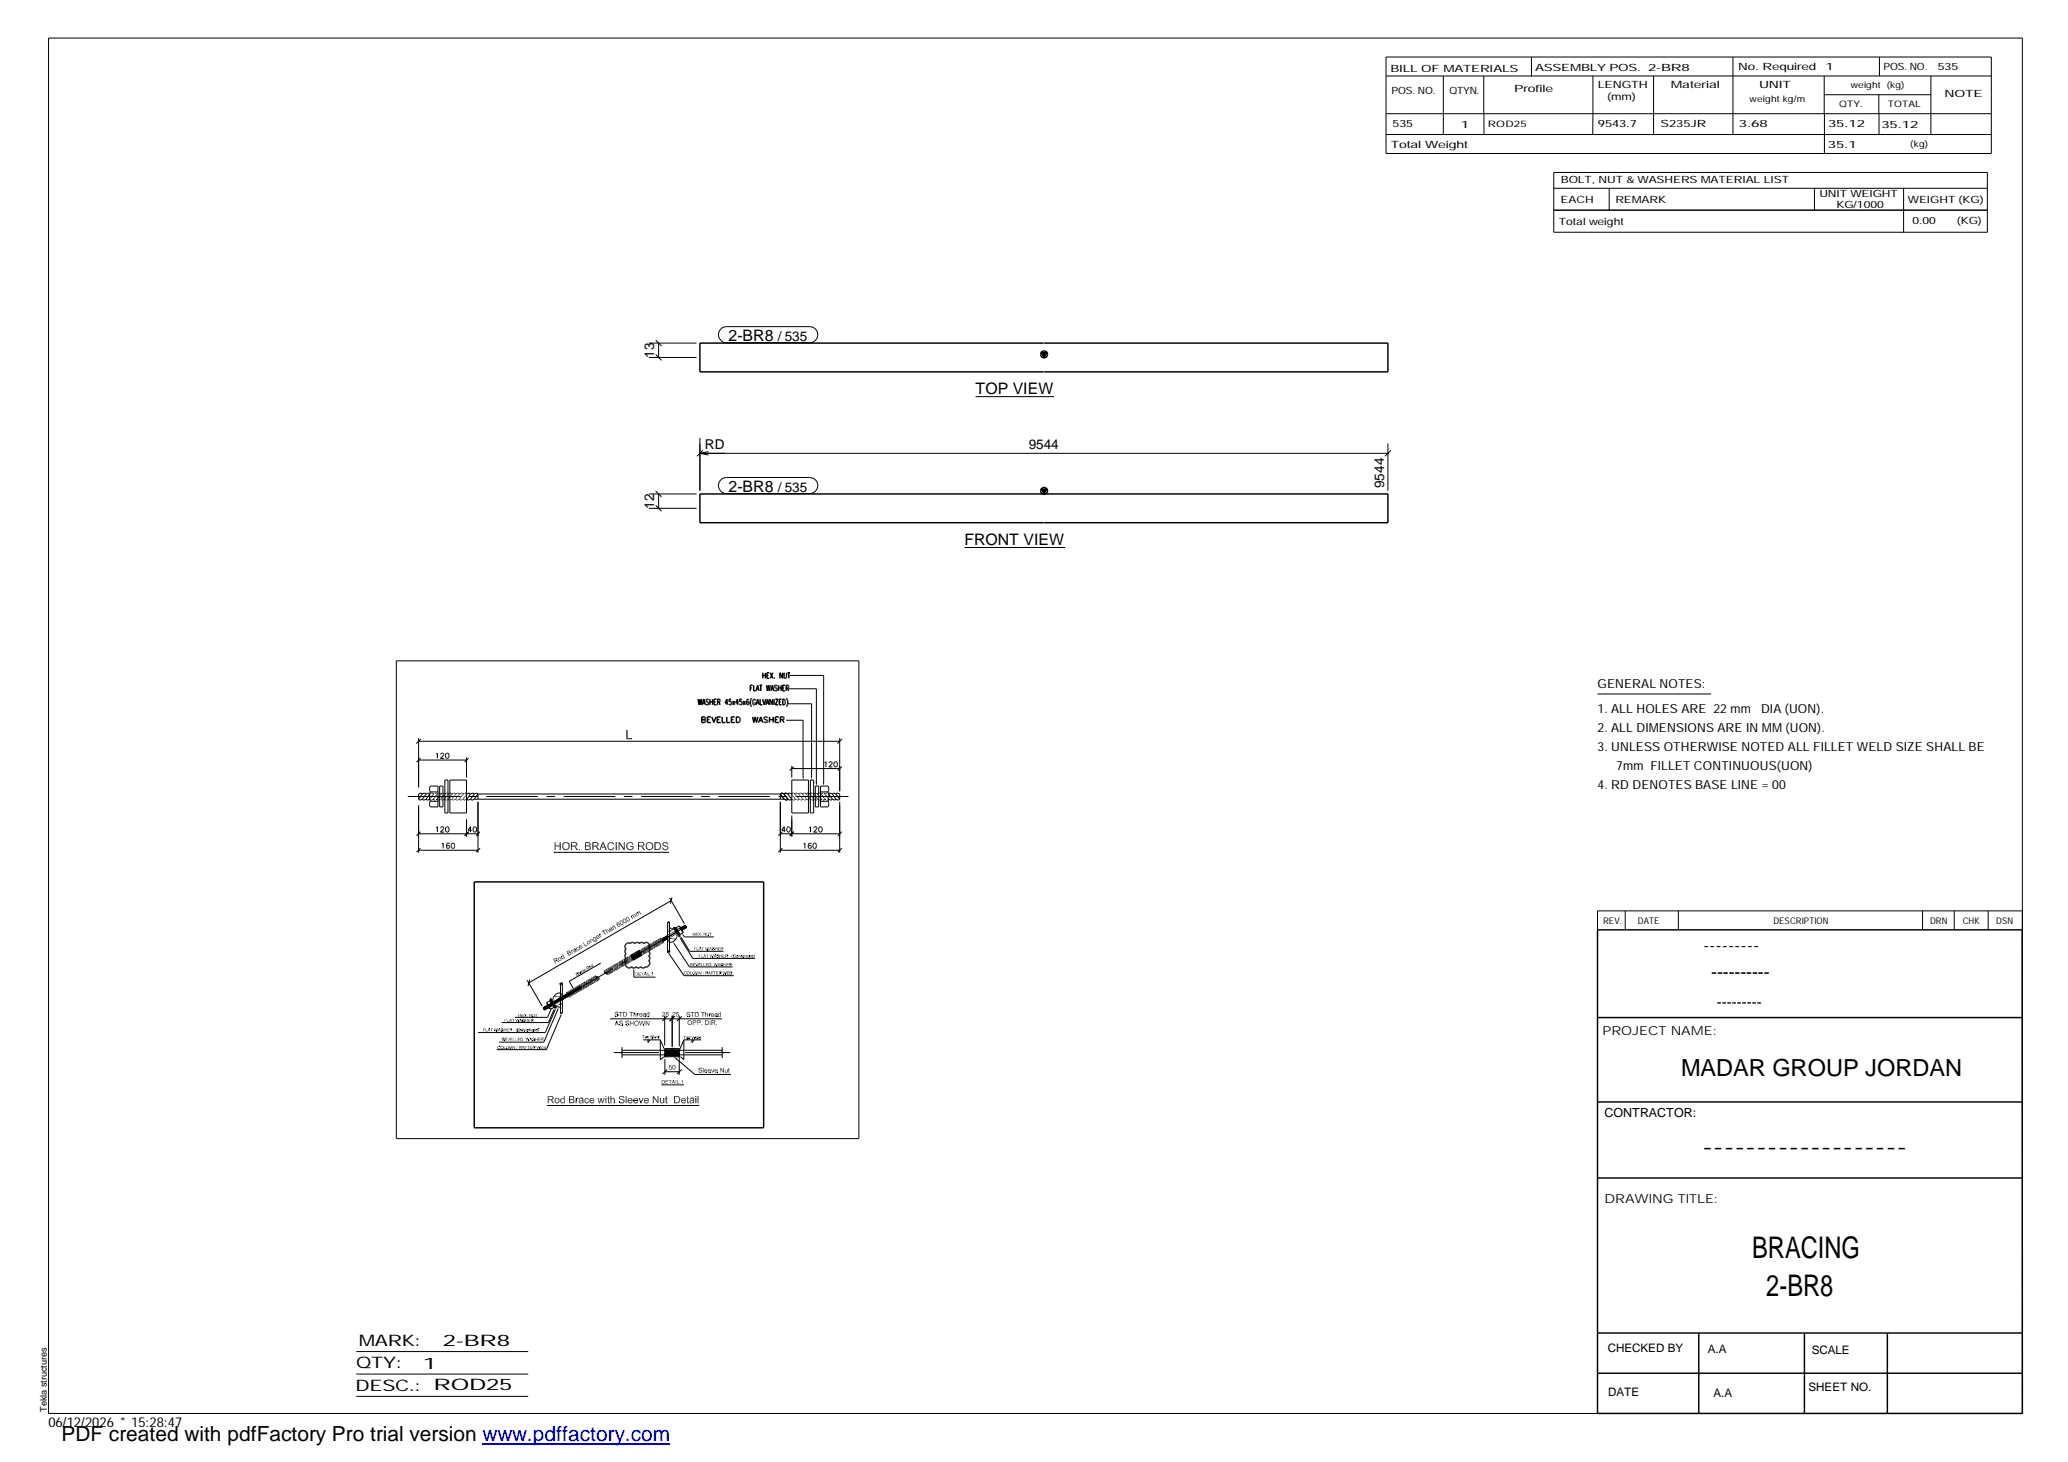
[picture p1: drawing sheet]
<svg xmlns="http://www.w3.org/2000/svg" width="420mm" height="297mm" viewBox="0 0 420 297" stroke-linecap="round" stroke-linejoin="round" font-family="sans-serif">
<defs><g id="words">
<g font-size="6.1">
<text x="356" y="255.5">BRACING</text>
<text x="358.9" y="263.3">2-BR8</text>
</g>
<text font-size="4.8" x="341.5" y="218.6">MADAR GROUP JORDAN</text>
<text font-size="4.2" x="12.5" y="292.7">PDF created with pdfFactory Pro trial version www.pdffactory.com</text>
<g font-size="3.6">
<text x="346.1" y="193.2">---------</text>
<text x="347.7" y="198.6">----------</text>
<text x="345.8" y="234.2">-------------------</text>
</g>
<g font-size="3.2">
<text x="148" y="69.2">2-BR8</text>
<text x="198.2" y="80.1">TOP VIEW</text>
<text x="148" y="99.9">2-BR8</text>
<text x="196" y="110.7">FRONT VIEW</text>
<text x="72.9" y="273.5">MARK:</text>
<text x="90" y="273.5">2-BR8</text>
<text x="72.4" y="278">QTY:</text>
<text x="86" y="278.1">1</text>
<text x="72.2" y="282.6">DESC.:</text>
<text x="88.1" y="282.4">ROD25</text>
</g>
<text font-size="3" x="348.8" y="204.5">---------</text>
<g font-size="2.8">
<text x="158" y="69.2">/ 535</text>
<text x="132.9" y="72.7" transform="rotate(-90 132.9 72.7)">13</text>
<text x="143.2" y="91.3">RD</text>
<text x="209" y="91.2">9544</text>
<text x="158" y="99.9">/ 535</text>
<text x="281.2" y="99.2" transform="rotate(-90 281.2 99.2)">9544</text>
<text x="132.9" y="103.4" transform="rotate(-90 132.9 103.4)">12</text>
<text x="9.8" y="290">06/12/2026 * 15:28:47</text>
</g>
<g font-size="2.5">
<text x="324.6" y="139.9">GENERAL NOTES:</text>
<text x="324.6" y="148.7">2. ALL DIMENSIONS ARE IN MM (UON).</text>
<text x="324.6" y="144.9">1. ALL HOLES ARE 22 mm</text>
<text x="357.8" y="144.9">DIA (UON).</text>
<text x="324.6" y="152.5">3. UNLESS OTHERWISE NOTED ALL FILLET WELD SIZE SHALL BE</text>
<text x="324.6" y="160.2">4. RD DENOTES BASE LINE = 00</text>
<text x="328.4" y="156.4">7mm FILLET CONTINUOUS(UON)</text>
<text x="325.6" y="210.3">PROJECT NAME:</text>
<text x="326" y="226.9">CONTRACTOR:</text>
<text x="326" y="244.4">DRAWING TITLE:</text>
</g>
<g font-size="2.4">
<text x="326.7" y="274.7">CHECKED BY</text>
<text x="347" y="275">A.A</text>
<text x="368.1" y="275.1">SCALE</text>
<text x="326.7" y="283.6">DATE</text>
<text x="348.1" y="283.9">A.A</text>
<text x="367.5" y="282.6">SHEET NO.</text>
</g>
<g font-size="2">
<text x="282.5" y="14.6">BILL OF MATERIALS</text>
<text x="311.9" y="14.4">ASSEMBLY POS.</text>
<text x="324.6" y="17.9">LENGTH</text>
<text x="334.9" y="14.4">2-BR8</text>
<text x="339.5" y="17.9">Material</text>
<text x="353.1" y="14.2">No. Required</text>
<text x="357.4" y="17.9">UNIT</text>
<text x="370.9" y="14.2">1</text>
<text x="382.7" y="14.2">POS. NO.</text>
<text x="393.7" y="14.3">535</text>
<text x="282.7" y="19.1">POS. NO.</text>
<text x="294.5" y="19">QTYN.</text>
<text x="307.6" y="18.7">Profile</text>
<text x="326.5" y="20.4">(mm)</text>
<text x="395.1" y="19.6">NOTE</text>
<text x="282.9" y="25.8">535</text>
<text x="296.8" y="26">1</text>
<text x="324.7" y="25.9">9543.7</text>
<text x="337.4" y="25.9">S235JR</text>
<text x="353.3" y="25.9">3.68</text>
<text x="371.4" y="25.9">35.12</text>
<text x="382.3" y="25.9">35.12</text>
<text x="282.6" y="30.1">Total Weight</text>
<text x="371.4" y="30">35.1</text>
<text x="317.1" y="41.3">EACH</text>
<text x="317.1" y="37.2">BOLT, NUT &amp; WASHERS MATERIAL LIST</text>
<text x="328.2" y="41.3">REMARK</text>
<text x="369.7" y="40.1">UNIT WEIGHT</text>
<text x="387.6" y="41.2">WEIGHT (KG)</text>
<text x="316.7" y="45.7">Total weight</text>
<text x="373.1" y="42.2">KG/1000</text>
<text x="388.6" y="45.6">0.00</text>
<text x="397.6" y="45.5">(KG)</text>
</g>
<g font-size="1.9">
<text x="325.7" y="187.8">REV.</text>
<text x="332.8" y="187.6">DATE</text>
<text x="360.3" y="187.7">DESCRIPTION</text>
<text x="392.1" y="187.6">DRN</text>
<text x="398.8" y="187.6">CHK</text>
<text x="405.6" y="187.7">DSN</text>
<text x="9.5" y="286.8" transform="rotate(-90 9.5 286.8)">Tekla structures</text>
</g>
<g font-size="1.8">
<text x="376" y="17.9">weight (kg)</text>
<text x="355.5" y="20.7">weight kg/m</text>
<text x="373.6" y="21.7">QTY.</text>
<text x="383.5" y="21.8">TOTAL</text>
<text x="302.3" y="25.9">ROD25</text>
<text x="388.1" y="29.8">(kg)</text>
</g>
</g></defs>
<g fill="none" stroke="#000" stroke-width=".3">
<path d="M211.6 71.7h1.1l-.6 .9zM212 69.7h-69.8v5.9h69.8M212.1 69.7h69.9v5.9h-69.9M211.6 99.4h1.1l-.6 1zM212 100.4h-69.8v5.8h69.8M212.1 100.4h69.9v5.8h-69.9M152.4 139.8h.3M152.9 139.2h-.5v1.2M153.1 139.2v1.2h.4M153.8 140h.3M154.3 139.2h.6M154.6 139.2v1.2"/>
<path d="M155 136.7v1.1M155 137.2h.5M155.5 136.7v1.1M155.7 139.2l.2 1.2 .2-1.2 .2 1.2 .2-1.2M155.8 137.2h.3M156.3 136.7h-.5v1.1h.5M156.5 136.7l.5 1.1M156.7 140h.4M157 136.7l-.5 1.1M157.3 137.7v.1zM157.9 139.4l-.2-.2-.3 .1v.3l.4 .3 .1 .3-.2 .2-.3-.2M158.2 139.8h.5"/>
<path d="M158.2 139.2v1.2M158.7 139.2v1.2M159 136.7v1.1l-.5-1.1v1.1M159 139.8h.3M159.3 136.7v.8l.2 .3 .3-.1v-1M159.5 139.2h-.5v1.2h.5M159.7 139.8l.4-.1v-.4l-.4-.1v1.2M160 139.8l.2 .6M160 136.7h.5M160.3 136.7v1.1M141.8 142.1l.2 1.1 .2-1.1 .2 1.1 .2-1.1M142.6 145.7l.7 .1v.3l-.2 .1a.32 .32 0 0 1 .2 .2 .32 .32 0 0 1 0 .4h-.7z"/>
<path d="M142.6 146.2h.5M142.7 143.2l.3-1.1 .3 1.1M142.8 142.8h.4M143.7 146.2h.4M144 142.2l-.4-.1-.1 .1v.2a.52 .52 0 0 1 .4 .8h-.3l-.1-.2M144.2 142.1v1.1M144.2 142.6h.6M144.4 145.7h-.7v1.1h.7M144.6 145.7l.4 1.1 .5-1.1M144.8 142.1v1.1M145.1 142.6h.3M145.6 142.1h-.5v1.1h.5"/>
<path d="M145.7 146.2h.4M145.8 142.6h.5v-.5h-.5v1.1M146 142.6l.3 .6M146.4 145.7h-.7v1.1h.7M146.7 145.7v1.1h.7M147.7 145.7v1.1h.6M147.9 142.8h-.6l.4-.7v1.1M148.5 142.1h-.3l-.1 .5a.31 .31 0 0 1 .5 0 .31 .31 0 0 1-.1 .4 .31 .31 0 0 1-.4 0M148.6 146.2h.4M148.8 142.4l.5 .8M149.3 142.4l-.5 .8M149.3 145.7h-.7v1.1h.7"/>
<path d="M149.6 145.7h.4a.61 .61 0 0 1 .4 .5 .61 .61 0 0 1-.4 .6h-.4zM150.1 142.8h-.6l.4-.7v1.1M150.7 142.1h-.4v.5a.31 .31 0 0 1 .4 0 .31 .31 0 0 1 0 .4 .31 .31 0 0 1-.5 0M151 142.4l.4 .8M151.4 142.4l-.4 .8M151.7 142.6l.2-.1a.32 .32 0 0 1 .3 .4 .32 .32 0 0 1-.4 .3zM152.1 142.2l-.1-.1h-.2l-.1 .7M152.7 141.8a1.59 1.59 0 0 0 0 1.8M152.9 145.7l.3 1.1 .2-1.1 .3 1.1 .3-1.1M153.5 142.4l-.2-.3a.61 .61 0 0 0-.4 .5 .61 .61 0 0 0 .4 .6l.2-.3v-.1h-.2M153.6 140.4l.3-1.2 .3 1.2M153.6 143.2l.3-1.1 .4 1.1"/>
<path d="M153.8 142.8h.3M154.1 146.8l.5-1.1 .4 1.1M154.3 146.4h.5M154.4 142.1v1.1h.5M154.9 142.1l.4 1.1 .3-1.1M155.6 143.2l.4-1.1 .3 1.1M155.7 142.8h.4M156 145.8l-.3-.1-.5 .1 .1 .3 .6 .3v.4h-.4l-.3-.2M156.3 146.2h.8M156.3 145.7v1.1M156.6 140.4l.3-1.2 .3 1.2M157 142.1v1.1l-.6-1.1v1.1"/>
<path d="M157.1 145.7v1.1M157.3 142.1v1.1M157.5 142.1h.6l-.6 1.1h.6M157.5 146.2h.4M158.2 145.7h-.7v1.1h.7M158.3 142.6h.3M158.5 146.2h.7l.1-.4-.8-.1v1.1M158.8 142.1h-.5v1.1h.5M158.9 146.2l.4 .6M159 142.1a.63 .63 0 0 1 .6 .4 .63 .63 0 0 1-.3 .7h-.3zM159.8 141.8a1.59 1.59 0 0 1 0 1.8M96.4 179.2h58.8v49.9h-58.8z"/>
<path d="M127.3 191.8l.3-.3 .4 .2a.54 .54 0 0 1 .9 0 .54 .54 0 0 1 1 0l.4-.2 .6 .2a.57 .57 0 0 1 .7-.2 .57 .57 0 0 1 .2 .8l.2 .6-.2 .4a.54 .54 0 0 1 0 1 .54 .54 0 0 1 0 .9 .81 .81 0 0 1-.5 1.3l-.2-.1a.54 .54 0 0 1-.9 0 .54 .54 0 0 1-1 0 .54 .54 0 0 1-.9 0 .69 .69 0 0 1-.9 .1 .69 .69 0 0 1-.2-.9 .54 .54 0 0 1 0-.9 .54 .54 0 0 1 0-1l-.2-.3 .2-.6a.58 .58 0 0 1 .1-1zM137.1 188.5l1.1 1.6zM324.6 188.9h86.2l.1 98.3h-86.3zM111.7 203.1l1 1.7zM324.6 206.7h86.3M324.6 239.3h86.3M324.6 223.9h86.3M324.6 270.8h86.3M324.6 279h86.3M345.1 270.8v16.4M366.6 270.8v16.4M383.5 270.8v16.4"/>
<circle cx="212.1" cy="72" r=".69"/>
<circle cx="212.1" cy="99.7" r=".68"/>
</g>
<g fill="#000">
<path d="M211.6 71.7h1.1l-.6 .9zM211.6 99.4h1.1l-.6 1zM127.3 148.3h.2l-.2 1.9zM127.5 148.3v1.7l-.2 .2zM127.5 150h.9v.2zM127.3 150.2l.2-.2 .9 .2zM163 157.6h.3l-.1 .9zM164.7 157.6h.3l-.1 .9zM165.7 158.8h.3l-.1 1zM167.2 158.8h.3l-.2 1zM112.9 171.8l-.2 .9zM112.7 171.1l.2 .7-.2 .9z"/>
<path d="M112.7 171.1h.2v.7zM112.9 171.9v.8h-.2zM113.7 171.1h.2l-.2 .7zM113.9 171.1l-.2 .8zM112.9 171.8l.8 .1h-.8zM112.9 171.8h.8v.1zM113.9 171.1v1.6l-.2-.8zM113.7 171.9l.2 .8h-.2zM114.2 171.9h.2v.2zM114.3 171.4l-.1 .5zM114.4 171.3l-.2 .6zM114.4 171.3l.1 .2-.3 .4z"/>
<path d="M114.5 171.5l-.3 .4zM114.4 172.1l.1 .2h-.2zM114.4 172.1l-.1 .2zM114.2 172l.2 .1-.1 .1zM114.2 171.9l.2 .2zM114.5 171.2l.3-.1-.4 .2zM114.4 171.3l.6-.2zM114.4 171.3l.6-.2-.1 .2zM114.4 171.3h.5zM114.4 171.7v.2h-.2zM114.4 171.3l.2 .1-.1 .1zM114.3 172.3l.2 .3z"/>
<path d="M114.3 172.3h.2v.3zM114.5 172.3v.3zM114.6 172.4v.2zM114.4 171.3l.3 .1zM114.9 172.5h.1v.2zM114.6 172.7h.4zM114.6 172.6l.4 .1zM114.6 172.5l.4 .2-.4-.1zM114.6 172.5l.4 .2zM115 172.5h.1l-.1 .2zM115 171.1h.3zM115 171.1l.4 .1z"/>
<path d="M115 171.1l.4 .1-.2 .1zM115 171.1l.2 .2zM115 171.1v.2h-.1zM115 171.1l.1 .2zM115.1 172.5h.2l.1 .1zM115.1 172.5l.3 .1zM115.1 172.5l.2 .2h-.2zM115.1 172.5l-.1 .2zM115.4 171.2l-.1 .2zM115.4 172.3h.3l-.3 .1zM115.4 172.4l.3-.1-.1 .2zM115.4 172.4l.2 .1-.2 .1z"/>
<path d="M115.4 171.2l.2 .2zM115.4 171.2l.3 .3zM115.4 171.2l.3 .3h-.3zM115.4 171.2v.3zM115.2 171.3l.2-.1zM115.3 172.5l.1 .1zM115.3 172.5l.1-.1v.2zM115.4 171.6l.3-.1zM115.5 171.9h.2l-.2 .2zM115.7 171.5v.3zM115.7 171.5v.3h-.2zM115.7 171.5l-.2 .3z"/>
<path d="M115.4 171.5h.3zM115.7 171.9v.3zM115.7 171.9v.4zM115.7 171.9v.4h-.3zM115.5 172.1l.2-.2-.3 .4zM115.5 171.9l.2-.1v.1zM115.5 171.8h.2zM116 171.1l.2 .7-.2 .9zM116 171.1h.7v.2zM116 171.1l.7 .2h-.5zM116.2 172v.7h-.2zM116.2 171.8l-.2 .9z"/>
<path d="M116.2 171.8h.5l-.2 .2zM116.2 171.8l.3 .2h-.3zM116 171.1l.2 .2v.5zM116.5 172l.2-.2zM116.7 171.8l-.1 .2zM116.7 171.8v.2zM116.7 171.1h.3zM116.7 171.1h.4zM116.7 171.1h.4l-.1 .2zM116.7 171.1l.3 .2zM116.7 172.1l.1-.1zM116.8 172v.1z"/>
<path d="M116.7 171.1l.1 .2zM116.7 172h.1zM116.8 171.8v.2h-.1zM116.8 171.8h.1l-.1 .2zM116.8 172.2l.2-.1zM117 172.1l-.1 .2zM117 172.1l.1 .1-.2 .1zM116.9 172l-.1 .2zM116.9 172l.1 .1zM116.9 171.8h.3zM116.9 171.8l.2 .1h-.1zM116.9 171.8l.1 .1-.2 .1z"/>
<path d="M117.1 171.1l-.1 .3zM117.1 171.5h.2zM117 171.4l.2-.1zM117.1 171.5l.2-.1zM117.1 171.5l.2-.1v.1zM117.1 172.2l-.2 .2zM116.9 172.3l.2-.1zM117.1 171.2l.1 .1zM117.1 171.2l.1 .1-.2 .1zM117.1 171.2l-.1 .2zM117.1 172.3l.3 .4h-.3zM116.9 172.4l.2-.1v.4z"/>
<path d="M117 171.7l.2 .1zM117.3 171.5l-.1 .3zM117.1 171.6l.2-.1-.1 .3zM117.1 171.6l.2-.1zM117.6 172.5h.3l-.3 .2zM117.9 172.5v.2h-.3zM118.9 171.1h.6l-.1 .2zM118.9 171.1l.5 .2h-.4zM119 171.9v.6l-.1 .2zM119 171.8h.4v.1zM119 171.8l.4 .1h-.4zM118.9 171.1l.1 .8-.1 .8z"/>
<path d="M118.9 171.1l.1 .8zM118.9 171.1l.1 .2v.5zM119.4 171.8l.1 .1zM119 172.5l.5 .2h-.6zM119 172.5h.5v.2zM119.5 171.1l-.1 .2zM119.5 172.5v.2zM119.6 172.5l.1 .2zM119.6 171.8h.2zM119.5 171.1l.1 .2h-.1zM119.5 171.1l.1 .2zM119.5 171.1h.2l-.1 .2z"/>
<path d="M119.5 172.5l.2 .2zM119.6 172l.2-.1zM119.7 171.1l-.1 .2zM119.7 171.1v.2zM119.7 172.5l.2 .1zM119.7 171.7h.2zM119.7 171.7h.2l-.1 .1zM119.8 171.1l-.1 .3zM119.8 171.2l.1 .1-.2 .1zM119.7 171.4l.2-.1zM119.8 171.9l-.1 .1zM119.8 171.9h.1z"/>
<path d="M119.8 171.9h.1l-.1 .2zM119.8 171.9v.2zM119.5 171.9h.3zM119.5 171.8l.3 .1h-.3zM119.5 171.8l.3 .1zM119.8 171.5h.2zM119.8 172.3l.2 .2zM119.6 171.7l.2 .1zM119.8 172.2h.3zM119.8 172.1l.2-.1zM120 172l-.2 .2zM119.8 172.2l.2-.2 .1 .2z"/>
<path d="M119.8 172.7l.1-.1zM119.7 172.7l.2-.1zM119.6 172.5l.3 .1-.2 .1zM119.6 172.5l.3 .1zM119.8 172.1l.1-.2zM119.9 171.9l-.1 .2zM119.9 171.3l.1 .2zM119.9 171.3l.1 .2h-.2zM119.8 171.4l.1-.1zM120 171.5v.1zM120 171.5l-.1 .2zM119.8 171.6l.2-.1-.1 .2z"/>
<path d="M119.8 171.6l.2-.1zM119.8 172.4l.2 .1zM120 172.5l-.1 .1zM119.8 172.5h.2l-.1 .1zM119.8 172.5h.2zM120.1 172.2l-.1 .2zM120.1 172.2l-.1 .3zM119.8 172.3l.3-.1-.1 .3zM119.8 172.3l.3-.1zM120.4 171.1l.2 .7-.2 .9zM120.4 171.1h.7v.2zM120.4 171.1l.7 .2h-.5z"/>
<path d="M120.6 172v.7h-.2zM120.6 171.8l-.2 .9zM120.6 171.8h.4l-.2 .2zM120.6 171.8l.2 .2h-.2zM120.4 171.1l.2 .2v.5zM120.8 172l.2-.2zM121 171.8l-.1 .2zM121 171.8v.2zM121.1 171.8l-.1 .2zM121.1 171.1h.2zM121.1 171.1h.3zM121.1 171.1h.3l-.1 .2z"/>
<path d="M121.1 171.1l.2 .2zM121 172.1l.2-.1zM121.2 172l-.1 .1zM121 172h.2zM121.1 171.8l.1 .2h-.2zM121.1 171.8h.1v.2zM121.1 171.1l.1 .2zM121.2 172l-.1 .2zM121.2 172l.1 .1zM121.2 172v.2zM121.2 171.8h.3zM121.2 171.8l.3 .1h-.2z"/>
<path d="M121.2 171.8l.1 .1-.1 .1zM121.3 172.1l-.1 .2zM121.4 172.1l.1 .1-.3 .1zM121.3 171.8h.2zM121.4 171.1l-.1 .3zM121.4 171.5h.2zM121.4 171.4l.1-.1zM121.5 171.3l-.1 .2zM121.4 171.5l.2-.1v.1zM121.5 172.2l-.2 .2zM121.2 172.3l.3-.1zM121.5 171.2v.1z"/>
<path d="M121.5 171.2v.1l-.1 .1zM121.5 171.2l-.1 .2zM121.5 172.3l.3 .4h-.3zM121.3 172.4l.2-.1v.4zM121.4 171.6l.1 .2zM121.3 171.7l.2 .1zM121.6 171.5v.3zM121.6 171.5l-.1 .3zM121.4 171.6l.2-.1-.1 .3zM121.4 171.6l.2-.1zM122.3 172l-.5 .7zM122.2 172.2l-.2 .5h-.2z"/>
<path d="M122.4 171.1v.5zM122.4 171.1v.4zM122.4 171.1l.1 .3zM122.4 171.6l-.6 1.1zM122.4 171.1v.5l-.6 1.1zM122.4 171.1h.2l-.1 .2zM122.6 171.1l-.1 .3zM122.6 171.1v.4zM122.6 171.1v.5zM122.6 171.1l.2 .9-.2-.4zM122.6 171.1l.3 1.1zM122.6 171.1l.7 1.6-.4-.5z"/>
<path d="M122.3 172l.6 .2h-.7zM122.3 172h.5l.1 .2zM122.9 172.2l.4 .5h-.3zM123.4 171.6h.2l-.2 .2zM123.4 171.8l.2-.2v.2zM123.4 171.9h.2zM123.4 172l.2-.1zM123.5 171.4l.2 .2h-.3zM123.4 171.6h.3zM123.5 171.4l.2 .1zM123.4 172l.1 .3zM123.4 172h.2l-.1 .3z"/>
<path d="M123.6 172l-.1 .3zM123.5 172.3h.2zM123.4 171.9l.2-.1zM123.4 171.8h.2l-.2 .1zM123.6 172.2l-.1 .1zM123.5 172.4l.2 .2zM123.5 172.3l.2 .3zM123.5 172.3h.2v.3zM123.7 172.3v.3zM123.7 172.6l.2-.1zM123.7 171.2l.1 .2zM123.5 171.4h.3l-.1 .1z"/>
<path d="M123.5 171.4h.3zM123.7 171.2l.1 .2h-.3zM123.8 172.5l-.1 .1zM123.7 171.2l.3 .1zM123.8 171.1h.2v.2zM124 171.1v.2zM124 172.5l.1 .2zM124.1 171.1h.4zM124.1 171.1l.4 .1zM124.1 171.1l.4 .1-.2 .1zM124.1 171.1l.2 .2zM124.1 171.1l-.1 .2z"/>
<path d="M123.8 172.7h.3zM123.7 172.6l.4 .1zM123.7 172.6l.2-.1 .2 .2zM123.9 172.5l.2 .2zM124.1 172.5v.2zM124.1 171.1l.1 .2zM124.4 172.5l.1 .1zM124.5 171.2v.2zM124.5 171.2l.3 .2zM124.5 171.2l.3 .4zM124.5 171.2l.3 .4-.3-.1zM124.5 171.2v.3z"/>
<path d="M124.3 171.3l.2-.1zM124.2 172.7l.3-.1zM124.1 172.7l.4-.1zM124.2 172.5l.3 .1-.4 .1zM124.2 172.5l.3 .1zM124.6 172.2h.2zM124.5 171.5l.3 .1zM124.8 172.2l-.2 .3zM124.8 172.2l-.3 .4zM124.5 172.4l.3-.2-.3 .4zM124.5 172.2h.3l-.3 .2zM125.1 171.1h.2l-.2 1.6z"/>
<path d="M125.3 171.1v1.6h-.2zM125.7 171.1h.2v.3zM125.9 171.4v1.3h-.2zM125.7 171.1l.2 .3-.2 1.3zM125.9 171.1l.8 1.3v.3zM125.9 171.1l.8 1.6-.8-1.3zM126.7 171.1h.2l-.2 1.3zM126.9 171.1v1.6l-.2-.3zM126.7 172.4l.2 .3h-.2zM127.3 171.5l-.1 .3zM127.3 171.5l.2 .1-.3 .2zM127.2 171.8l.3-.2v.2z"/>
<path d="M127.2 171.9l.3 .1zM127.3 171.5l.3-.1zM127.5 171.2l-.2 .3zM127.6 171.2l.1 .1-.4 .2zM127.3 171.5l.4-.2zM127.3 171.5l.2 .1zM127.2 172l.1 .3zM127.2 171.9l.1 .4zM127.2 171.9l.3 .1-.2 .3zM127.5 172v.2l-.2 .1zM127.3 172.3h.3zM127.2 171.9l.3-.1z"/>
<path d="M127.2 171.8h.3l-.3 .1zM127.3 172.3l.2-.1zM127.6 171.2l.2 .1zM127.6 171.2l.3-.1zM127.6 171.2l.3-.1 .1 .2zM127.6 171.2l.4 .1zM127.4 172.5l.2 .1zM127.3 172.3l.3 .3zM127.3 172.3h.3v.3zM127.6 172.3v.3zM127.7 172.5l-.1 .1zM127.9 171.1l.1 .2z"/>
<path d="M128 172.5l.1 .2zM127.7 172.7h.4zM127.6 172.6l.5 .1zM127.6 172.6l.2-.1 .3 .2zM127.8 172.5l.3 .2zM128 171.1l.1 .2zM128.1 171.1h.3zM128.1 171.1h.3l-.2 .2zM128.1 171.1l.1 .2zM128.2 172.5l.2 .2zM128.4 171.1l-.1 .2zM128.1 172.5l.2 .2h-.2z"/>
<path d="M128.1 172.5h.1l.1 .2zM128.4 171.1l.1 .1zM128.4 171.1l.2 .2zM128.4 171.1l.2 .2-.2 .1zM128.4 171.1v.3zM128.2 171.3l.2-.2zM128.4 171.4l.2-.1zM128.3 172.5l.2 .1zM128 171.9l.5 .2h-.5zM128 171.9h.7l-.2 .2zM128.6 171.3l.1 .2zM128.6 171.3l.1 .2-.2 .1z"/>
<path d="M128.4 171.4l.2-.1-.1 .3zM128.5 171.6h.2zM128.5 171.6l.2-.1zM128.7 171.9v.6l-.2-.1zM128.7 171.9l-.2 .5zM128.5 172.4l.2 .1zM128.5 172.6l.2-.1zM128.4 172.5h.3l-.2 .1zM128.4 172.5h.3zM129.6 171.1l.2 .7-.2 .9zM129.6 171.1h.7v.2zM129.6 171.1l.7 .2h-.5z"/>
<path d="M129.8 172v.7h-.2zM129.8 171.8l-.2 .9zM129.8 171.8h.5l-.2 .2zM129.8 171.8l.3 .2h-.3zM129.6 171.1l.2 .2v.5zM130.1 172l.2-.2zM130.3 171.8l-.1 .2zM130.3 171.8v.2zM130.3 171.1h.3zM130.3 171.1h.4zM130.3 171.1h.4l-.1 .2zM130.3 171.1l.3 .2z"/>
<path d="M130.3 172.1l.2-.1zM130.5 172l-.1 .1zM130.3 171.1l.1 .2zM130.3 172h.2zM130.4 171.8l.1 .2h-.2zM130.4 171.8h.1v.2zM130.5 172.2l.1-.1zM130.6 172.1l-.1 .2zM130.6 172.1l.1 .1-.2 .1zM130.5 172l-.1 .2zM130.5 172l.1 .1zM130.5 172v.2z"/>
<path d="M130.5 171.8h.3zM130.5 171.8l.3 .1h-.2zM130.5 171.8l.1 .1-.1 .1zM130.6 171.7l.2 .1zM130.7 171.1l-.1 .3zM130.7 171.5h.2zM130.7 171.4l.2-.1zM130.7 171.5l.2-.1zM130.7 171.5l.2-.1v.1zM130.7 172.2l-.1 .2zM130.5 172.3l.2-.1zM130.7 171.2l.2 .1z"/>
<path d="M130.7 171.2l.2 .1-.2 .1zM130.7 171.2v.2zM130.8 172.3l.3 .4h-.3zM130.6 172.4l.2-.1v.4zM130.6 171.8h.2zM130.9 171.5v.3zM130.9 171.5l-.1 .3zM130.7 171.6l.2-.1-.1 .3zM130.7 171.6l.2-.1zM131.2 171.9h.2v.2zM131.3 171.4l-.1 .5zM131.3 171.4l.1-.1-.2 .6z"/>
<path d="M131.4 171.3l.1 .2-.3 .4zM131.5 171.5l-.3 .4zM131.4 172.1l.1 .2h-.2zM131.2 172.2l.2-.1zM131.2 172l.2 .1-.2 .1zM131.2 171.9l.2 .2zM131.5 171.2l.3-.1-.4 .2zM131.4 171.3l.6-.2zM131.4 171.3l.6-.2-.2 .2zM131.4 171.3h.4zM131.4 171.7v.2h-.2zM131.4 171.3l.2 .1-.1 .1z"/>
<path d="M131.3 172.3l.1 .3zM131.3 172.3h.2l-.1 .3zM131.5 172.3l-.1 .3zM131.6 172.4l-.1 .2zM131.4 171.3l.3 .1zM131.8 172.5h.2v.2zM131.7 172.7h.3zM131.5 172.6l.5 .1zM131.7 172.5l.3 .2-.5-.1zM131.7 172.5l.3 .2zM132 172.5h.1l-.1 .2zM132 171.1h.2z"/>
<path d="M132 171.1l.3 .1zM132 171.1l.3 .1-.1 .1zM132 171.1l.2 .2zM132 171.1v.2h-.2zM132 171.1v.2zM132.1 172.5h.1l.1 .1zM132.1 172.5l.2 .1zM132.1 172.5l.1 .2h-.2zM132.1 172.5l-.1 .2zM132.3 171.2v.2zM132.4 172.3h.2l-.3 .1zM132.3 172.4l.3-.1v.2z"/>
<path d="M132.3 172.4l.3 .1-.2 .1zM132.3 171.2l.3 .2zM132.3 171.2l.3 .3zM132.3 171.2l.3 .3h-.2zM132.3 171.2l.1 .3zM132.2 171.3l.1-.1zM132.2 172.5l.2 .1zM132.2 172.5l.1-.1 .1 .2zM132.4 171.6l.2-.1zM132.5 171.9h.2l-.2 .2zM132.6 171.5l.1 .3zM132.6 171.5l.1 .3h-.2z"/>
<path d="M132.6 171.5l-.1 .3zM132.4 171.5h.2zM132.7 171.9v.3zM132.7 171.9l-.1 .4zM132.7 171.9l-.1 .4h-.2zM132.5 172.1l.2-.2-.3 .4zM132.5 171.9l.2-.1v.1zM132.5 171.8h.2zM133 171.1h.5v.2zM133 171.1l.5 .2h-.3zM133.2 171.3v1.2l-.2 .2zM133 171.1l.2 .2-.2 1.4z"/>
<path d="M133.2 172.5l.4 .2h-.6zM133.2 172.5h.3l.1 .2zM133.6 172.5l.2 .2zM133.5 172.5l.1 .2zM133.5 171.1l.1 .2h-.1zM133.5 171.1h.1v.2zM133.6 171.1l.2 .2h-.2zM133.6 171.1h.2v.2zM133.8 171.1v.2zM133.8 172.5l.2 .1zM133.8 172.5l.2 .1-.1 .1zM133.8 172.5l.1 .2z"/>
<path d="M133.8 172.5v.2zM133.7 172.5l.1 .2zM133.8 171.1l.1 .3zM133.8 171.1l.2 .1zM133.8 171.1l.3 .1zM133.8 171.1l.3 .1-.1 .2zM133.8 171.1l.2 .3zM133.9 172.4l.3 .1zM133.9 172.4l.2 .2zM134.1 172.2h.2l-.3 .1zM134 172.3l.3-.1zM134 172.3h.2v.1z"/>
<path d="M134 172.3l.2 .2zM134.1 171.2l-.1 .3zM134.1 171.3l.1 .1-.2 .1zM134.1 171.9h.2zM134.1 172l.2-.1zM134.1 171.6l.1-.1-.1 .3zM134.2 171.5l-.1 .3zM134.1 171.8l.2-.2v.2zM134.1 171.8h.2v.1zM134.2 171.4l-.1 .2zM134 171.5l.2-.1zM134.3 172v.2z"/>
<path d="M134.1 172.2l.2-.2v.2zM134.1 172h.2l-.2 .2zM134.1 171.8l.2 .1h-.2zM134.5 172.2h.2zM134.6 171.4v.1zM134.7 171.3l.1 .1-.2 .1zM134.6 171.5l.2-.1zM134.6 171.5l.2 .1zM134.5 172.3l.1 .2zM134.5 172.2l.1 .3zM134.5 172.2h.2l-.1 .3zM134.7 172.2l-.1 .3z"/>
<path d="M134.7 171.7v.1zM134.7 171.7l.1-.1-.1 .2zM134.8 171.6l-.1 .2zM134.7 172.3l.1 .3-.1-.1zM134.7 172.3v.2zM134.8 171.1l.1 .2zM134.8 171.1l.1 .3zM134.8 171.6l-.1 .1zM134.6 171.7l.2-.1zM134.6 171.6h.2l-.2 .1zM134.8 172.4v.2zM134.7 172.3l.1 .3z"/>
<path d="M134.8 171.6v.3zM134.8 172.4v.3zM134.7 171.3l.2 .1zM134.7 171.2l.2 .2zM134.7 171.2l.1-.1 .1 .3zM134.9 171.7h.1v.2zM134.9 171.7l.1 .2zM134.9 171.7v.2zM135 172.5l-.1 .2zM134.9 172.5v.2zM134.9 171.1l.1 .2h-.1zM134.9 171.1l.1 .2z"/>
<path d="M134.9 171.1h.2l-.1 .2zM135.1 171.1l-.1 .2zM135 171.7l.2 .1-.1 .2zM135 171.7l.1 .3-.1-.1zM135 172.5l.1 .2h-.2zM135 172.5h.1v.2zM135.1 171.1h.3zM135.1 171.1h.4zM135.1 171.1h.4l-.1 .2zM135.1 171.1l.3 .2zM135.1 171.1l.1 .2h-.2zM135.2 171.8h.1l-.1 .2z"/>
<path d="M135.2 171.8v.2zM135.1 172.5l.1 .2h-.1zM135.1 172.5l.1 .2zM135.1 171.1l.2 .2zM135.3 171.8l.1 .2h-.2zM135.3 171.8l.1 .2zM135.3 171.8l.2 .3zM135.2 172.5l.1 .2zM135.4 172.5h.3zM135.4 172.5l.2 .1zM135.5 171.1l-.1 .3zM135.3 171.8l.2 .1v.2z"/>
<path d="M135.5 171.9v.2zM135.5 171.2l.2 .1zM135.5 171.2l.2 .1-.2 .1zM135.5 171.2v.2zM135.5 172.5h.3zM135.3 172.7h.2zM135.3 172.5l.2 .2h-.2zM135.3 172.5l.2 .2zM135.5 171.4l.2-.1-.1 .2zM135.7 171.3l-.1 .2zM135.6 171.5l.1-.1 .1 .1zM135.6 171.5l.2 .1z"/>
<path d="M135.6 171.9v.3zM135.6 171.9l.1 .1zM135.7 172l-.1 .2zM135.6 172.2l.1-.2zM135.6 171.9l.1 .1-.1 .2zM135.5 172.5h.2zM135.6 172.2l.2-.1zM135.8 172.1l-.2 .2zM135.8 172.1v.1zM135.6 172.4l.2 .1zM135.8 172.2v.3zM135.6 172.4l.2-.2v.3z"/>
<path d="M135.6 172.4l.2-.2zM135.8 172.1v.1l-.2 .1zM112.4 194.9l.3-.2 .1 .1zM112.4 194.9l.4-.1zM112.4 194.9l.3 .3zM112.7 195.2l.2-.1v.2zM112.7 195.2l.2 .1-.1 .1zM112.7 194.7h.2zM112.7 194.7l.2 .1zM112.8 195.4l.1 .4zM112.7 195.2l.2 .6zM112.4 194.9l.3 .3 .2 .6z"/>
<path d="M112.9 195.1v.2zM112.9 195.1l.1 .1zM112.9 194.7v.1zM112.9 194.7h.2zM112.9 194.7h.2l-.1 .1zM112.9 194.7l.1 .1zM113 195.1l.2-.1zM113.1 194.7l-.1 .1zM113 194.8h.2zM113.1 195.1v.2zM113.1 195h.1zM113.1 195.1l-.1 .1z"/>
<path d="M113 195.1v.1zM113.2 194.8v.1zM113.2 194.8v.2zM113.2 194.8v.2l-.1-.1zM113.1 194.9l.1-.1zM113.2 195.1v.2zM113 195h.2zM113.1 194.9l.1 .1zM113.3 195.2l.3 .2h-.1zM113.3 195.2l.2 .2zM113.3 195.2l-.1 .1zM113.4 194.7l.1-.1z"/>
<path d="M113.5 194.6l-.1 .1zM113.5 194.5l.1 .2h-.2zM113.4 194.7h.2zM113.4 194.7l.1 .1zM113.5 195h.1zM113.4 194.8l.1 .2zM113.4 194.7l.1 .3zM113.5 194.8v.2zM113.5 194.5h.2zM113.5 194.5h.3zM113.5 194.5l.2 .1zM113.4 194.7h.1z"/>
<path d="M113.5 194.5l.1 .2zM113.5 194.9v.1zM113.5 194.5l.1 .1zM113.5 195.1l.2 .1zM113.5 195l.2 .2zM113.6 195l.1 .2zM113.8 194.5l-.1 .1zM113.8 194.5l.2 .1zM113.8 194.5l.2 .2zM113.8 194.5l.2 .2h-.1zM113.8 194.5l.1 .2zM113.8 195.1l.1 .1z"/>
<path d="M113.7 195.2h.2zM113.7 195.1l.2 .1zM113.9 195.1h.1zM113.9 195.1v.1zM113.9 194.8l.1-.1zM114 194.9h.1zM114 195l.1-.1zM114 194.7l.1 .1zM114 194.7l.1 .2zM114 194.7l.1 .2h-.1zM114 194.7v.2zM113.9 194.7h.1z"/>
<path d="M114.1 194.6h.1zM114 194.5l.1 .1zM114.1 194.4v.2zM114 194.5l.1-.1zM114 194.4h.1zM114 194.3h.2zM114.2 194.6v.2zM114.1 194.7l.1-.1zM114.2 194.2l.1 .1zM114.3 193.8l.5 .8-.3-.3zM114.3 194.7l.1 .1zM114.2 194.8h.1z"/>
<path d="M114.3 194.7v.1h-.1zM114.3 194.7v.1zM114.3 194.2v.1zM114.2 193.9l.1-.1 .1 .4zM114.4 194.2v.1zM114.4 194.2l.1 .1zM114.3 193.8l.2 .5zM114.4 194.8h.1zM114.6 194.6v.2zM114.6 194.6l-.1 .2zM114.5 194.7l.1-.1zM114.6 194.5v.1z"/>
<path d="M114.5 194.3l.3 .3zM114.5 194.4l.3 .2zM114.6 194.5l.2 .1zM114.6 194.6h.2zM115.1 193.4l.3-.2v.1zM115.1 193.4l.3-.1zM115.1 193.4l.3 .3zM115.4 193.7l.2-.2 .1 .2zM115.4 193.7h.3zM115.4 193.2v.1zM115.5 193.7l.1 .5zM115.1 193.4l.4 .3 .1 .5z"/>
<path d="M115.1 193.4l.4 .3zM115.4 193.2h.1zM115.6 193.5l.1 .1zM115.6 193.1v.1zM115.7 193.5l.1-.1zM115.7 193.2h.1zM115.7 193.2v.1zM115.8 193.5h.1zM115.8 193.5l.1 .1zM115.8 193.5l-.1 .1zM115.6 193.5h.2l-.1 .1zM115.6 193.5h.2z"/>
<path d="M115.7 193.3l.1-.1zM115.8 193.2v.2zM115.8 193.2l-.1 .2zM115.7 193.4h.1zM115.6 194h.3l-.3 .2zM115.6 194h.3zM115.9 193.9l.1 .1zM115.8 193.9l.1 .1zM115.9 193.5v.1zM116 193.8h.1zM116 193.8l.1 .1zM116 193.7h.1z"/>
<path d="M116 193.7l.1 .1zM116 193.5l-.1 .1zM116 193.5v.1zM116 193.2h.1zM115.9 193.9h.2zM116.1 193.2l.1 .2zM116.1 193.2l.1 .1zM116.2 193.1v.1h-.1zM116.1 193.2h.1zM116.1 193.2l.2 .5zM116 193.2l.3 .5zM116.2 193h.1z"/>
<path d="M116.2 193h.1v.1zM116.2 193l.1 .1zM116.2 193v.2zM116.1 193.2l.3 .5zM116.3 193v.1zM116.4 193l.1-.1zM116.4 193l.1 .1zM116.4 193h.1v.1zM116.5 193v.1zM116.5 192.9l.1-.1zM116.5 193.2l.2 .1zM116.6 192.8l.1-.1z"/>
<path d="M116.6 192.8l.2-.1zM116.6 192.8l.2-.1v.2zM116.6 192.8l.2 .1zM116.5 193.3h.2zM116.7 193.3l-.1 .1zM116.6 193.4h.1zM116.6 193.2h.1zM116.6 192.8l.1 .1zM116.7 193.4v.1zM116.8 192.7v.2zM116.7 193.1l.1 .1zM116.6 193.2h.2z"/>
<path d="M116.8 193.4v.1zM116.7 193.4l.1 .1zM116.9 192.8l-.1 .1zM116.7 193.1h.1zM116.9 192.8v.2zM116.9 193l-.1 .1zM116.8 193h.1zM116.8 193.4h.1zM116.9 193.3l.2-.1zM116.9 193.3h.2zM117 192.9l-.1 .2zM117 192.9l.1 .1-.2 .1z"/>
<path d="M116.9 192.9v.1zM116.9 197.7l.2-.1zM116.9 197.7h.2zM116.9 193.1l.2-.1zM117 193.3l.1-.1zM117.1 193l-.1 .2zM116.9 197.7l.2 .2zM117.1 193.3l.1-.1zM117.2 193.2l-.1 .1zM117.1 193.3v-.1zM117 193.2l.1-.1zM117.1 193.1l-.1 .1z"/>
<path d="M117.1 193.2v.1zM117 193.2h.1zM117.1 192.8v.1zM117.1 192.7v.2zM117.2 192.7l-.1 .2zM117.1 192.9h.2zM117.1 197.9h.2zM117.2 192.6l-.1 .1zM117.1 192.6h.1zM117.2 198v.3zM116.9 197.7l.3 .3v.3zM116.9 197.7l.3 .3z"/>
<path d="M117.3 192.4h.1zM117.2 192.4h.2zM117.2 192.4l.1 .1zM117.2 192.8l-.1 .1zM117.1 197.6l.1 .1zM117.1 192.6l.2-.1zM117.2 193l.1 .1zM117.1 192.9l.2 .2zM117.3 192.9v.2zM117.4 197.6l-.1 .1zM117.4 192.4h.2zM117.4 192.4l.2 .1z"/>
<path d="M117.4 192.4l.1 .1zM117.4 192.4l-.1 .1zM117.3 198.1h.1l-.2 .2zM117.3 198.1h.1zM117.4 198.1h.1zM117.5 197.6h.1zM117.4 198.1h.2zM117.6 197.9l-.1 .1zM117.4 193.1l.2-.1zM117.3 193.1l.3-.1zM117.4 193h.2l-.3 .1zM117.4 193h.2z"/>
<path d="M117.6 192.9h.1zM117.6 197.6l.1 .4zM117.5 197.6l.2 .4zM117.6 192.3h.2zM117.7 192.1l-.1 .2zM117.8 192.1l-.2 .2zM117.6 192.3l.2-.1zM117.6 192.3v.2zM117.6 192.3h.2l-.2 .2zM117.8 192.3l-.2 .2zM117.7 192.7v.2zM117.6 192.8l.1-.1z"/>
<path d="M117.7 192.9l-.1 .1zM117.7 192.6h.2zM117.7 192.6l.6-.3zM117.6 192.5l.2-.1-.1 .2zM117.6 192.5l.2-.1zM117.6 197.6l.2 .3zM117.9 197.5l-.1 .1zM117.8 192.1h.2zM117.8 197.6l.1-.1zM117.9 197.8v-.1zM117.7 192.6l.2 .1zM117.9 192.6v.1z"/>
<path d="M117.9 192.6l.1 .2zM118 192.6v.2zM118 192.1l.2 .1zM118 192.1l.2 .1h-.1zM118 192.1l.1 .1zM118 192.1v.1zM118.1 197.4v.1zM118.1 192.3h.1zM118.1 197.4v.2zM118.1 192.6l.1 .1zM118 192.8l.2-.1zM118 192.6l.2 .1-.2 .1z"/>
<path d="M118 192.6l.2 .1zM118.2 192.4h.1zM118.2 192.6l.1-.1zM118.1 192.2h.1zM118.1 197.7l.1-.1zM118.1 197.6h.1zM117.8 192.4l.4-.1-.5 .3zM117.8 192.4l.4-.1zM118.2 197.3v.1zM118.3 197.3l-.1 .1zM118.3 197.1h.1zM118.3 192.4v.1z"/>
<path d="M118.3 192.4l-.1 .1zM118.2 192.5l.1-.1zM118.2 192.5h.1zM118.3 192.6l-.1 .1zM118.2 192.6h.1l-.1 .1zM118.2 192.6h.1zM118.3 197.5l.1 .1zM118.2 197.4l.2 .2zM118.3 197.4l.1 .2zM118.4 197.1l.1 .1zM118.4 197.6l.1-.1zM118.4 197.5h.1z"/>
<path d="M118.6 197.3v.1zM118.7 196.9l-.1 .1zM118.6 197v.2zM118.6 197.4l-.1 .1zM118.5 197.5l.1-.1zM118.6 197.2l.4-.2zM118.7 196.9h.1zM118.6 197.3h.1zM118.6 197.2l.1 .1zM118.7 197.2v.1zM118.4 191.5l.5 .8zM118.5 191.4l.4 .7v.2z"/>
<path d="M118.9 192.1l.4-.2 .1 .1zM118.9 192.1l.5-.1-.5 .3zM118.7 197.1l.3-.1zM119 197.1l-.1 .1zM118.9 197.3l.1-.1zM119 196.5h.3zM119 196.5l.3 .2zM119.3 191.2v.2zM119.4 191.2l-.1 .2zM119.3 191.4l.1-.1zM119.3 196.7l.1-.1zM119.3 196.7h.1z"/>
<path d="M119.3 196.4l.1-.1zM119.3 196.4h.1zM119.4 191.6l-.1 .1zM119.2 191.4l.1 .3zM119.3 191.4v.3zM119.3 196.8v.2zM119.3 196.7v.3zM119.3 191.5v.2zM119 196.5l.3 .5zM119.4 191.2l.1-.1zM119.4 191.2h.2zM119.4 191.2h.1z"/>
<path d="M119.4 191.2v.1zM119.5 191.7v.1zM119.3 191.7l.2 .1zM119.3 191.7l.1-.1 .1 .2zM119.4 191.6l.1 .2zM119.5 196.4v.1zM119.6 191.2h.2zM119.6 191.2l.2 .1zM119.6 191.2l.1 .1zM119.6 191.2h-.1zM119.6 196.7l.2 .1zM119.6 196.7l.1 .1z"/>
<path d="M119.7 191.7l.1 .1zM119.7 196.4l.1-.1zM119.7 191.7h.1zM119.7 196.4v.2zM119.8 196.4l-.1 .2zM119.5 191.8h.3zM119.6 191.8h.2zM119.7 191.4l.1-.1zM119.8 191.6l.1-.1zM119.8 191l.3 .2zM119.8 191h.2zM119.8 191l.2 .1z"/>
<path d="M119.8 191h.1zM119.8 196.3l.1-.1zM119.8 191.3l.1 .2zM119.8 191.3v.2zM119.7 191.3h.1zM119.7 196.6l.1 .1zM119.8 191.6h.1zM120.1 190.8l-.2 .2zM119.9 191l.2-.1zM119.9 196.2l.2 .1zM119.9 196.2l.2 .2zM119.9 196.2l.1 .2z"/>
<path d="M119.9 196.7h.1zM119.8 196.7h.2zM120.1 190.8v.1zM120.1 191.2v.3zM119.8 191l.3 .2v.3zM120.1 196.4v.1zM120.1 190.7v.2zM120.1 196.2v.1zM120.2 190.7v.2zM120.2 190.7l-.1 .2zM120.3 190.8l-.1 .1zM120.4 190.8l-.1 .2z"/>
<path d="M120.3 195.8l.3 .5zM120.3 191l.1-.1zM120.4 190.9l-.1 .1zM120.2 190.9l.1-.1zM120.2 195.9l.1 .1zM120.4 190.9l.1 .4zM120.4 190.9l.1 .4-.2-.3zM120.3 196l.1 .2zM120.3 195.8l.1 .4zM120.5 190.6h.1zM120.5 190.6l.1 .1zM120.5 196.3l-.1 .2z"/>
<path d="M120.6 190.9h.1zM120.5 190.8l.1 .1zM120.5 190.7l.1 .2zM120.5 190.7h.1v.2zM120.6 190.7v.2zM120.4 196.2l.2 .1zM120.4 196.3h.2zM120.5 190.7h.1zM120.6 190.8v.1zM120.6 190.4h.2zM120.6 190.4h.3zM120.6 190.4l.2 .1z"/>
<path d="M120.5 190.5l.1 .1zM120.6 190.4v.2zM120.6 191l.1 .1zM120.6 190.9l.1 .2zM120.7 190.9v.2zM120.6 190.4l.1 .1zM120.8 191.2h.1zM120.8 190.5l.1-.1zM120.9 190.3v.3zM120.9 190.4v.2zM120.9 191.2v.2zM120.8 191.3l.1-.1v.2z"/>
<path d="M120.9 191l.1 .1zM120.9 190.3l.3 .5zM120.9 190.3l.1 .4zM120.8 191.1h.2zM120.7 191.1h.3zM120.8 191l.2 .1zM121 191l.1-.1zM121 191v.1zM120.9 191.4l.2-.1zM121 191.2l.1 .1-.2 .1zM121 191.2l.1 .1zM121.1 190.9l.1-.1z"/>
<path d="M121.2 190.8l-.1 .2zM121 190.8l.1 .1zM121.1 190.3l.1-.1zM121.2 190.1l-.1 .2zM121.3 190.1l-.2 .2zM121.1 190.3l.2-.1zM121.2 191.1v.1zM121.2 191h.1zM121.2 191.1l.1-.1zM121.2 191.1h.1zM121.2 191.1l.1 .1zM121.1 190.3l.1 .2z"/>
<path d="M121.1 190.3h.1v.2zM121.2 190.3v.2zM121 190.7l.2 .1zM121 190.8h.2zM121.2 190.6l.1-.1zM121.2 190.6l.6-.4zM121.2 190.6l.6-.3zM121.2 190.5l.1-.1zM121.1 191.3l.1-.1zM121.1 191.2h.1zM121.2 190.9v.1zM121.1 191l.1-.1z"/>
<path d="M121.1 190.3h.1zM121.3 190.1l.2-.1zM121.3 190.1h.2zM121.3 190.1v.1zM121.3 190.1h.1zM121.2 190.6l.2 .1zM121.3 190.6l.1 .1zM121.4 190.6l.1 .1zM121.5 190.6v.1zM121.5 190.1h.2zM121.5 190.1l.1 .1zM121.6 190.2h.2z"/>
<path d="M121.7 190.6l.1-.1zM121.5 190.7h.2zM121.7 189.9h.1zM121.6 190.2l.1-.1zM121.3 190.4l.5-.2-.6 .4zM121.3 190.4l.5-.2zM121.8 190.4v.1zM121.8 190.4l-.1 .1zM121.7 190.5h.1zM121.8 190.5l-.1 .2zM121.6 190.6l.2-.1zM121.8 189.9l.2 .2z"/>
<path d="M121.8 189.9l.1 .2zM121.8 189.9l.1 .1zM121.8 189.8v.1zM121.8 189.9l.2 .5zM121.7 189.9h.1l.2 .5zM121.9 189.7h.1zM121.9 189.7l.1 .1zM121.9 189.7l.1 .2zM121.8 189.8l.2 .1zM121.8 189.9l.3 .5zM122.2 189.3l.7-.4-.3 .2zM122.2 189.3l.3-.1-.2 .2z"/>
<path d="M122.2 189.3l.4-.2zM122.6 189.1l.5 .8h-.2zM122.5 189.2l.1-.1 .3 .8zM122.9 188.9v.1l-.3 .1zM122.9 188.8h.2l.1 .3zM123.3 188.9l-.1 .2zM123.4 188.9l-.2 .2zM123.2 189.1l.2-.1zM123.2 189.1l.2 .5zM122.9 188.8l.3 .3 .2 .5zM123.2 189.1l.1 .2zM123.3 189.3l.2 .3h-.1z"/>
<path d="M123.4 188.9v.1zM123.4 188.8v.2zM123.5 188.8l-.1 .2zM123.5 188.8v.2zM123.6 188.9v.1zM123.6 189h.1zM123.7 189l.2 .4h-.1zM123.6 189h.1l.1 .4zM123.8 188.8v.1zM123.8 188.8h.1l-.1 .1zM123.8 188.9l.1-.1zM123.8 188.8l.1-.1z"/>
<path d="M123.8 188.6l.2 .1zM123.8 188.7h.1zM123.8 188.6l.1 .1zM123.9 188.6h.1zM123.9 189h.1zM124 188.5h.1zM124 188.5l.1 .1zM123.9 189l.1 .2zM123.9 189h.1v.2zM124 189v.2zM124 188.9v.1zM124 189.1v.2z"/>
<path d="M124 189.2v-.1zM124.1 188.5l.1 .1zM124.1 189.1l-.1 .2zM124.1 189.1v.2zM124 188.8l.1 .1zM124.1 189.1l.1 .1zM124.2 188.5v.1zM124 188.8l.2 .1zM124.2 188.6v-.1zM124.2 188.5v.2zM124.2 188.5v.3zM124.1 188.8h.1z"/>
<path d="M124.2 189.1v.1zM124.3 188.6l-.1 .2zM124.3 189h.1zM124.3 188.6v.2zM124.3 188.3l.3 .2zM124.3 188.3l.2 .1zM124.4 188.8l-.1 .1zM124.3 189l.2-.1zM124.4 188.8l-.1 .2zM124.4 188.8l.1 .1-.2 .1zM124.4 189l.1-.1zM124.5 188.9v.1z"/>
<path d="M124.6 188.2l-.1 .1zM124.5 188.3h.1zM124.5 189h.1zM124.6 188.5l.2 .4h-.1zM124.3 188.3l.3 .2 .1 .4zM124.6 188.2v.1zM124.7 188.1h.1zM124.7 188.1h.1v.1zM124.7 188.1l.1 .1zM124.6 188.2h.1zM124.8 188.1v.1zM124.8 188.3h.2z"/>
<path d="M124.8 188.3l.1-.1zM124.9 188.2l-.1 .1zM125 188.3l.2 .4h-.1zM124.8 188.3h.2l.1 .4zM125.3 187.6l.1-.1zM125.3 187.4v.2zM125.4 187.4l-.1 .2zM125.3 187.7h.1zM125.3 187.7l.1-.1zM125.3 187.6h.1zM125.3 187.7h.1l-.1 .2zM125.4 187.7l-.1 .2z"/>
<path d="M125.3 187.9h.1v.1zM125.4 187.9v.1zM125.4 187.4h.2zM125.4 187.4h.2v.1zM125.4 187.4l.2 .1zM125.4 187.4v.1zM125.4 188.1h.2zM125.4 188l.1-.1zM125.5 187.9l-.1 .2zM125.5 187.8v.1zM125.5 187.9l.1-.1zM125.5 187.9l-.1 .1z"/>
<path d="M125.4 187.4l.1 .1zM125.6 187.7v.1zM125.4 188.1l.2-.1zM125.6 187.4h.1zM125.6 187.4h.1l-.1 .1zM125.6 187.4v.1zM125.6 188.2v.1zM125.6 188.1v.2zM125.4 188.1l.2 .2zM125.4 188.1h.2v.2zM125.5 187.8h.1zM125.5 187.7l.1 .1z"/>
<path d="M125.7 187.4l-.1 .1zM125.6 187.7l.1 .1zM125.6 187.6h.2l-.1 .2zM125.8 187.6l-.1 .2zM125.8 188.2h.1zM125.8 187.6v.2zM125.8 187.6l.1 .2zM125.8 187.6l.2 .2zM125.7 188.2l.2 .1zM125.6 188.3h.3zM125.7 188.2l.2 .1h-.3zM125.9 188.2l.1-.1z"/>
<path d="M125.9 187.2h.1zM125.9 187.2l.1 .1zM125.9 188l.1 .1zM126 187.8v.1zM126 187.8v.2zM126 187.8l-.1 .2zM125.9 187.8h.1zM125.9 187.4l.1 .2zM126 187.3v.3zM126 187.1h.2zM125.9 187.4l.1-.1zM125.9 187.3h.1z"/>
<path d="M126 187.6l.1 .1zM126.1 187.6v.1zM125.9 187.2l.2-.1zM126 187.1h.1zM126.1 187.5l-.1 .1zM126.2 187v.1zM126.3 187l-.1 .1zM126.3 187.8v.1zM126.1 187.7l.2 .2zM126.1 187.7l.1-.1 .1 .3zM126.2 187.6l.1 .3zM126.3 187.1h.1z"/>
<path d="M126.3 187.1h.1v.2zM126.4 187.1v.2zM126.4 187.1l.1 .2h-.1zM126.4 187.8l.1 .1zM126.4 187.3h.1zM126.5 187.8l.1-.1zM126.5 187.8h.1zM126.5 187.8v.1zM126.4 187.4l.1 .1zM126.5 187.3v.2zM126.3 187.9h.2zM126.5 187.6h.2z"/>
<path d="M126.5 186.8h.2zM126.5 186.8l.2 .1zM126.6 187.4l.1 .2zM126.6 187.4l.1 .2h-.2zM126.6 187.4l-.1 .2zM126.5 187l.1 .2zM126.5 187l.1-.1v.3zM126.6 186.9v.3zM126.5 187.7h.2zM126.5 187.6l.2 .1zM126.7 186.7l.1-.1zM126.7 186.7l.1 .1z"/>
<path d="M126.7 186.7v.1zM126.5 187l.2-.1zM126.5 186.8l.2 .1-.2 .1zM126.7 187.3v-.1zM126.7 187.2v.2zM126.6 186.8h.1zM126.6 186.7l.1 .1zM126.7 187.1v.2zM126.8 186.6l.1 .2zM126.9 187.4v.1zM126.7 187.4l.2 .1zM126.8 187.3l.1 .2z"/>
<path d="M126.9 186.7v.1zM127 186.7l-.1 .1zM126.9 186.8h.1zM126.9 186.8h.1v.1zM127 186.8v.1zM127.1 186.8l-.1 .1zM127 186.9h.1v.1zM127.1 186.9v.1zM127.1 187.4h.2zM127.1 187.4l.1 .1zM127.1 187l.1-.1zM127.2 186.9l-.1 .2z"/>
<path d="M127 187.6l.2-.1zM126.9 187.5h.3zM127 187.4l.2 .1zM127.2 187.3l.1-.1zM127.2 187.3h.1zM127.2 186.5h.1zM127.2 187l.1 .2zM127.2 187l.1 .2-.1 .1zM127.1 187.1l.1-.1v.3zM127.2 186.6l.1 .2zM127.3 186.6v.2zM127.2 187.4h.1z"/>
<path d="M127.2 187.3l.1 .1zM127.3 186.3l.2 .1zM127.3 186.5l-.1 .1zM127.2 186.6l.1-.1zM127.3 186.9v.1zM127.4 186.8l-.1 .2zM127.2 186.5l.1-.1zM127.3 186.3v.1zM127.3 186.7v.2zM127.4 186.3l.1 .1zM127.6 187.1v.1zM127.3 187l.3 .2z"/>
<path d="M127.3 187l.1-.1 .2 .3zM127.4 186.9l.2 .3zM127.6 186.3v.1zM127.6 186.4h.1zM127.6 186.4h.1l-.1 .1zM127.7 186.4l-.1 .1zM127.7 187.1h.1zM127.6 186.5h.2l-.1 .1zM127.8 186.5l-.1 .1zM127.8 187.1l.1-.1zM127.8 187.1h.1zM127.7 186.6l.1 .2z"/>
<path d="M127.8 186.6v.2zM127.6 187.2l.2-.1zM127.6 187.1h.2l-.2 .1zM127.6 187.1h.2zM127.8 186.9l.1-.1zM127.8 186.9h.1zM127.8 186.6l.1 .2zM127.8 186.6l.1 .2-.1 .1zM127.8 186.6v.3zM127.8 187h.1zM127.8 186.9l.1 .1zM128.1 186.1l.2 .1z"/>
<path d="M128.3 186.2l.1 .1zM128.3 186l.1 .1zM128.3 186.1h.1zM128.3 186.2l.3 .5h-.1zM128.1 186.1l.4 .6zM128.4 186h.1zM128.5 185.9l.1 .1zM128.5 185.9l.2 .1zM128.5 185.9l.2 .1-.1 .1zM128.5 185.9l.1 .2zM128.6 186.1h.1zM128.7 186l-.1 .1z"/>
<path d="M128.3 186.2l.3 .5zM128.7 185.8v.2zM128.8 185.7l-.1 .3zM128.7 186l.1-.1zM128.8 196.7v.3h-.1zM128.7 186.1l.2 .4zM128.6 186.1h.1l.2 .4zM128.8 185.7v.2zM128.9 185.7v.2zM128.9 185.7l.1 .1zM128.9 185.7l.2 .2zM128.9 185.7l.2 .2h-.2z"/>
<path d="M128.9 185.9h.2zM129.1 185.9l.2 .4h-.1zM129.1 185.9l.1 .4-.2-.3zM129.1 185.6h.1zM129.2 197.6h.1zM129.2 197.6v.6zM129.2 185.6l.1 .2zM129.2 185.6l.1 .1zM129.2 185.6l.3 .6zM129.1 185.6l.4 .6zM129.2 198.1l.2 .1zM129.4 198.1l.1 .1z"/>
<path d="M129.4 185.4l.1 .1zM129.5 185.4v.1zM129.5 197.6v.1zM129.5 185.4v.2zM129.2 185.6l.3 .5zM129.6 197.7l-.1 .2zM129.6 197.8l-.1 .1zM129.7 185.2l-.1 .2zM129.6 185.4l.1-.1zM129.6 185.6h.1zM129.6 185.4v.2zM129.7 185.4l-.1 .2z"/>
<path d="M129.6 185.4l-.1 .2zM129.5 198.1l.1-.1zM129.7 185.2l.1 .1zM129.7 185.6l.1 .4zM129.6 185.6h.1l.1 .4zM129.8 185.2h.1zM129.8 185.2v.1zM129.8 197.9v.3zM129.8 197.6v.6zM129.8 197.6v.3zM129.8 197.6h.4zM129.9 185.2l-.1 .1z"/>
<path d="M129.8 198.1l.4 .1zM129.8 198.2h.4zM129.8 197.9h.4zM129.9 185.2l.1 .1zM129.9 185.2v.2zM130 185.3l.3 .4-.2 .1zM130 185.3l.1 .5-.2-.4zM130.3 197.6h.4zM130.3 197.6h.2zM130.3 197.6h.3zM130.6 197.6l-.1 .6zM130.5 197.6v.6z"/>
<path d="M130.6 197.6h.1zM130.9 197.9l-.1 .3zM130.9 198l-.1 .2zM131 197.8l-.2 .4zM131 197.6l-.2 .6zM131 197.6v.2zM131 197.6v.1zM131.1 197.6v.1zM131.1 197.6v.2zM131.1 197.6v.3zM131.1 197.6v.4zM131.1 197.6l.2 .6z"/>
<path d="M130.9 197.9l.2 .1zM131.1 198l.2 .2zM131.4 197.6v.6zM131.5 197.6l-.1 .6zM131.6 197.6v.6zM131.7 197.6l-.1 .6zM131.7 198.1l.3 .1zM131.6 198.2h.4zM132.1 198.2l.1-.1zM132.5 197.6l.1 .6zM132.5 197.6v.6zM135.6 193.3l.3 .3-.1 .1z"/>
<path d="M136.7 191.3l.2 .3v.1zM138 190.4l.3 .3h-.1zM138.2 190.1l.2 .3h-.1zM138.6 189.6l.2 .3-.1 .1zM138.9 197.7l.1 .2zM139 197.7v.2zM139 197.9h.1zM139.1 197.4h.1zM139.2 197.4h.2zM139.2 197.4l.1 .1zM139.1 198h.1zM139.1 197.9l.1 .1z"/>
<path d="M139.4 197.4v.1zM139.4 197.4v.2zM139.2 198l.2-.1zM139.2 197.9h.2zM139.4 197.8h.1zM139.5 197.8l-.1 .1zM139.4 197.9l.1-.1zM139.5 197.7l.1 .1zM139.6 197.5l-.1 .2zM139.7 197.5l-.2 .2zM139.6 197.5l.2-.1zM139.6 197.9h.1z"/>
<path d="M139.7 198h.1zM139.7 197.9l.1 .1zM139.8 197.4h.2zM139.8 197.4l.1 .1zM139.9 197.9l.1 .1zM140 197.4l.1 .1zM140.1 197.5v.1zM140.1 197.5l-.1 .1zM140.1 197.7v.1zM140.1 197.7v.2zM140.1 197.7l-.1 .2zM140 197.7v.2z"/>
<path d="M140.2 197.4v.6zM140.3 197.4l-.1 .6zM140.3 195.7l.2 .1zM140.3 197.9l.3 .1zM140.3 197.9l.3 .1h-.4zM140.3 196v.3zM140.3 195.9l.2 .1zM140.3 195.7v.6zM140.3 195.7v.3zM140.3 195.7v.2zM140.3 196.3h.2zM140.3 196.2l.2 .1z"/>
<path d="M140.5 195.9l.1 .1zM140.5 196.2l.1 .1zM140.7 197.4v.3zM140.8 197.4l-.1 .3zM140.7 197.8v.1zM140.8 197.8l-.1 .1zM140.8 189.8v.3zM140.8 189.5v.6zM140.8 189.5v.3zM140.9 196l-.1 .3zM140.9 195.9l-.1 .4zM140.8 195.7v.6z"/>
<path d="M140.8 195.7l.1 .2zM140.8 195.7l.5 .1zM140.7 197.9l.1 .1zM140.8 197.9v.1zM140.8 189.9v.2zM140.9 196.2l.4 .1zM140.8 196.3h.5zM140.9 195.9l.3 .1zM140.8 198h.1zM140.8 197.9l.1 .1zM141.1 192.7v.4zM141.1 192.5v.6z"/>
<path d="M141.1 192.5v.2zM141.1 192.5h.3zM141.1 197.4v.3zM141.2 197.4l-.1 .3zM141.1 192.8v.3zM141.1 192.7l.3 .1zM141.1 189.5v.3zM141.2 189.5l-.1 .4zM140.8 189.8l.3 .1zM141.2 197.7l-.1 .2zM141.1 197.9l.1-.2zM141.2 189.5v.6z"/>
<path d="M141.1 189.9l.1 .2zM141.3 197.4h.1zM141.4 189.9v.2zM141.4 189.8v.3zM141.4 189.5v.6zM141.4 189.5v.3zM141.4 189.5l.4 .1zM141.4 197.5l-.1 .5zM141.3 197.4v.6zM141.4 190.1h.4zM141.4 189.8l.4 .1zM141.4 197.4l.2 .6z"/>
<path d="M141.6 192.5v.6zM141.6 196.2v.1zM141.3 195.7l.3 .6zM141.4 195.7l.2 .6zM141.6 197.9v.1zM141.6 197.8v.2zM141.8 195.7l-.2 .5zM141.9 195.7l-.3 .6zM141.6 193l.3 .1zM141.6 193l.3 .1h-.3zM141.8 197.5l-.2 .5zM141.8 197.4l-.2 .4z"/>
<path d="M141.9 197.4l-.1 .6zM142.1 192.8l-.2 .3zM142 196l-.1 .3zM142 195.9l-.1 .4zM141.9 195.7v.6zM141.9 195.7l.1 .2zM141.9 195.7l.5 .1zM142 197.4l.1 .1zM142.1 194.2l-.1 .3zM142 194v.5zM142 194l.1 .2zM142 194h.4z"/>
<path d="M142 196.2l.4 .1zM141.9 196.3h.5zM142 195.9l.4 .1zM142.1 189.7v.1zM141.9 189.5h.1l.1 .3zM142 189.5l.1 .3zM142.1 197.5l-.1 .5zM142 197.4v.6zM142.1 197.4l.3 .6zM142.1 194.3l-.1 .2zM142.1 194.2l.2 .1zM142.1 192.9l-.2 .2z"/>
<path d="M142.1 189.7l.1 .1zM141.9 190.1l.2-.2zM142.1 189.8l-.2 .3zM142.1 189.8h.1zM142.2 192.6l-.3 .5zM142.2 192.5l-.3 .6zM142.2 192.5v.1zM142.3 189.5l-.1 .2zM142.2 189.7l.2-.2-.2 .3zM142.2 189.7v.1zM142.2 189.8l-.1 .1zM142.2 189.8l.2 .3z"/>
<path d="M142.2 189.8l.1 .3zM142.3 192.5v.1zM142.3 192.5v.3zM142.3 192.5l.1 .4zM142.3 192.5l.2 .6zM142.1 192.8l.3 .1zM142.4 197.4v.5zM142.5 197.4v.6zM142.5 195.7v.6zM142.6 195.7l-.1 .6zM142.5 190.1l.1-.1zM142.4 197.9l.1 .1z"/>
<path d="M142.5 194v.5zM142.4 192.9l.1 .2zM142.5 192.5h.5zM142.5 194.5h.4zM142.6 196.2l.3 .1zM142.5 196.3h.4zM142.5 192.5h.2zM142.5 192.5h.3zM143 197.4l-.2 .6zM142.8 192.5l-.1 .6zM142.7 192.5v.6zM143 194.3l-.1 .2z"/>
<path d="M143 195.7v.6zM143 189.5v.1zM142.8 192.5h.2zM143 189.6v.5zM143 189.5v.6zM143 196.2l.3 .1zM143 196.3h.3zM143 189.5l.3 .6zM143.1 194.1l-.2 .4zM143.1 194l-.2 .5zM143.1 194v.1zM143.2 194v.1z"/>
<path d="M143.2 194l.1 .3zM143.2 194l.3 .5zM143.3 197.4v.6zM143.3 197.4h.3zM143 194.3h.3zM143.3 189.5v.5zM143.4 189.5v.6zM143.4 197.7l-.1 .3zM143.4 197.6l-.1 .4zM143.4 197.6h.2zM143.4 197.6l.1 .1zM143.3 197.4l.1 .2z"/>
<path d="M143.5 192.9l-.1 .2zM143.3 192.5l.1 .6zM143.4 192.5v.6zM143.5 196l-.1 .3zM143.5 195.9l-.1 .4zM143.4 195.7v.6zM143.4 195.7l.1 .2zM143.4 195.7l.5 .1zM143.3 190l.1 .1zM143.3 194.3l.2 .2zM143.5 194h.4zM143.5 192.9v.2z"/>
<path d="M143.5 196.2l.4 .1zM143.4 196.3h.5zM143.5 195.9l.3 .1zM143.6 189.5v.4zM143.6 197.6l-.1 .1zM143.6 189.9v.1zM143.6 197.4h.1zM143.6 197.4l.1 .1zM143.6 192.6l-.1 .5zM143.6 192.5l-.1 .4zM143.6 192.5v.1zM143.6 190v.1z"/>
<path d="M143.7 197.7l-.1 .2zM143.6 197.6h.2zM143.5 194h.2zM143.5 194h.3zM143.7 192.5l.1 .3zM143.7 192.5v.1zM143.7 197.8l.1 .2zM143.8 194l-.1 .5zM143.7 194v.5zM143.8 192.9v.2zM143.8 192.8v.3zM143.7 192.6l.1 .5z"/>
<path d="M143.7 190.1h.1zM143.6 190.1h.2zM144 197.7l-.2 .3zM144 192.5l-.1 .4zM144.1 192.5l-.2 .6zM143.9 192.9v.2zM143.8 192.9l.1 .2zM143.9 190h.1zM143.9 189.5v.4zM144 189.5l-.1 .4zM143.8 194h.1zM144 195.7l.2 .1z"/>
<path d="M144 189.9v.1zM144 189.9l-.1 .1zM144 197.8l-.2 .2zM144.2 192.8l-.1 .3zM144.1 195.8l-.1 .5zM144 195.7v.6zM144.1 189.5h.5zM144.1 197.6l-.3 .4zM144.1 197.4l-.3 .6zM144.1 197.4v.2zM144.1 197.4v.1zM144.2 197.4l-.1 .1z"/>
<path d="M144.2 197.4v.2zM144.2 197.4v.3zM144.2 197.4l.1 .4zM144.2 197.4l.2 .6zM144.2 192.9l-.1 .2zM144 196.3h.2zM144.1 196.2l.1 .1zM144 197.7l.3 .1zM144.3 192.6l-.2 .5zM144.3 192.5l-.2 .6zM144.3 192.5v.1zM144.3 196.2l.1 .1z"/>
<path d="M144.3 195.7l.1 .1zM144.1 189.5l.2 .1zM144.1 189.5l.3 .1zM144.4 194.4v.1zM144.4 194.3v.2zM144.2 194l.2 .5zM144.3 194l.1 .5zM144.4 192.5v.1zM144.4 192.5v.3zM144.4 192.5l.1 .4zM144.4 192.5l.2 .6zM144.5 195.9h-.1z"/>
<path d="M144.4 195.7v.2zM144.4 189.6l-.1 .5zM144.3 189.6v.5zM144.3 197.8l.1 .2zM144.2 192.8l.3 .1zM144.4 196.2l.1-.1zM144.6 197.6l-.1 .4zM144.5 197.4v.6zM144.5 197.4l.1 .2zM144.5 197.4l.4 .1zM144.5 194l.1 .1zM144.6 197.7l-.1 .3z"/>
<path d="M144.6 197.6l.3 .1zM144.6 194.1l-.2 .4zM144.5 194l-.1 .3zM144.5 192.9l.1 .2zM144.4 189.6l.2-.1zM144.5 194h.2zM144.7 194v.3zM144.7 194l-.1 .1zM144.7 192.9v.1zM144.8 194.4l-.1 .1zM144.7 194.3v.2zM144.6 194.1l.1 .4z"/>
<path d="M144.8 192.6l-.1 .1zM144.8 192.9v.1zM144.8 192.9l-.1 .1zM144.9 194l-.1 .3zM145 194l-.2 .5zM144.8 194.4v.1zM144.9 192.4l.1 .1zM144.9 192.7l.1 .1zM144.9 197.4h.5zM145 193h.1zM145.2 194.3l-.2 .2zM145 192.6l.1-.1z"/>
<path d="M145 192.7v.2zM145.2 196.1v.2zM145 195.7l.2 .6zM145.1 195.7l.1 .6zM144.9 197.4l.3 .1zM145.2 194v.1zM145.3 192.7l-.1 .4zM145.2 192.5v.6zM145.2 192.5l.1 .2zM145.2 197.5v.5zM145.2 194.1l-.2 .4zM145.2 194l-.2 .5z"/>
<path d="M145.3 194v.1zM145.3 194l.1 .3zM145.3 194l.2 .5zM145.3 192.8l-.1 .3zM145.4 195.9l-.2 .4zM145.4 195.7l-.2 .4zM145.4 195.7v.2zM145.4 195.7v.1zM145.2 194.3h.2zM145.2 197.5l.2-.1zM145.5 195.7l-.1 .1zM145.5 195.7v.3z"/>
<path d="M145.5 195.7l-.1 .2zM145.6 197.7l-.1 .3zM145.6 197.6l-.1 .4zM145.5 197.4v.6zM145.5 197.4l.1 .2zM145.5 197.4l.5 .1zM145.6 196.2l-.1 .1zM145.5 196.1v.2zM145.4 195.9l.1 .4zM145.5 196v.3zM145.4 194.3l.1 .2zM145.6 197.9l.4 .1z"/>
<path d="M145.6 197.9l.4 .1h-.5zM145.6 197.6l.3 .1zM145.7 195.7l-.1 .4zM145.8 195.7l-.2 .6zM145.6 196.1v.2zM145.6 194.3v.2zM145.7 192.5v.2zM145.8 192.5l-.1 .3zM145.3 192.7l.4 .1zM145.8 192.5v.6zM145.7 192.8l.1 .3zM146 196.1l-.2 .2z"/>
<path d="M145.8 193.9l.2 .1zM145.8 193.9l.1 .1zM146 192.8l-.1 .3zM146 192.7l-.1 .4zM145.9 192.5v.6zM145.9 192.5l.1 .2zM145.9 192.5h.4zM145.9 194.5h.1zM146 193l.3 .1zM145.9 193.1h.4zM146 192.7l.3 .1zM145.8 196.3l.2-.2z"/>
<path d="M146 194.2v.1zM146 195.9l-.2 .4zM146 195.7l-.2 .6zM146 195.7v.2zM146.1 197.4v.6zM146.1 197.4h.2zM146.1 195.7v.2zM146.1 195.7l.1 .4zM146.1 195.7l.2 .6zM146.2 197.7l-.1 .3zM146.2 197.6l-.1 .4zM146.2 197.6h.1z"/>
<path d="M146.2 197.6l.1 .1zM146.1 197.4l.1 .2zM146.3 194.2l-.1 .3zM146.2 194v.5zM146.2 194l.1 .2zM146 196.1h.2zM146.3 194.3l-.1 .2zM146.2 196.1l.1 .2zM146.3 197.6v.1zM146.3 197.4h.2zM146.3 197.4l.1 .1zM146.4 197.6l.1 .1z"/>
<path d="M146.4 192.5v.6zM146.4 192.5h.3zM146.4 197.7v.2zM146.5 196.2v.1zM146.5 192.8l-.1 .3zM146.5 192.7l-.1 .4zM146.5 192.7h.2zM146.4 192.5l.1 .2zM146.4 195.9h.1zM146.5 195.9l.1 .1zM146.5 197.8l.1 .2zM146.4 197.9l.1 .1z"/>
<path d="M146.4 197.6h.1zM146.6 194v.2zM146.6 194v.3zM146.3 194.2l.3 .1zM146.5 195.7l.1 .1zM146.6 195.7h.2zM146.6 195.7l.1 .1zM146.6 194v.5zM146.6 194.3v.2zM146.7 192.5h.1zM146.7 195.9v.2zM146.7 195.9l.1 .2z"/>
<path d="M146.7 196.2h.2zM146.9 195.8l-.1 .1zM146.9 194.3l-.1 .2zM146.9 194.2l-.1 .3zM146.8 194v.5zM146.8 194l.1 .2zM146.8 194h.4zM146.8 192.6l.1-.1zM146.8 196v.1zM146.9 192.9v.2zM146.8 192.9l.1 .2zM146.9 192.9h-.1z"/>
<path d="M146.9 194.5h.3zM146.9 194.5h.3h-.4zM146.9 194.2l.3 .1zM146.9 192.6v.1zM146.9 196.1l-.1 .1zM147.1 195.9l-.1 .4zM147 195.7v.6zM147 195.7l.1 .2zM147.1 197.9l-.1 .1zM147 197.8v.2zM146.9 197.4l.1 .6zM147.1 196l-.1 .3z"/>
<path d="M147.1 197.9v.1zM147.2 197.4v.1zM147.2 197.5l-.1 .5zM147.2 197.4l-.1 .4zM147.2 197.4h.1zM147.2 197.5l.1-.1zM147.3 197.4l.1 .3zM147.4 194v.5zM147.4 194h.2zM147.4 195.7v.2zM147.4 195.7v.3zM147.1 195.9l.3 .1z"/>
<path d="M147.4 197.9v.1zM147.4 197.7v.3zM147.3 197.5l.1 .5zM147.4 195.7v.6zM147.4 196v.3zM147.6 197.4l-.2 .4zM147.7 197.4l-.2 .6zM147.4 194.3v.2zM147.4 194.2v.3zM147.4 194.2h.2zM147.4 194v.2zM147.4 197.8l.1 .2z"/>
<path d="M147.7 196l-.1 .3zM147.7 195.9l-.1 .4zM147.6 195.7v.6zM147.6 195.7l.1 .2zM147.6 195.7l.4 .1zM147.6 194h.1zM147.7 194.2l.1 .1zM147.7 196.2l.3 .1zM147.6 196.3h.4zM147.7 195.9l.3 .1zM147.8 197.7l-.1 .3zM147.8 197.6l-.1 .4z"/>
<path d="M147.7 197.4v.6zM147.7 197.4l.1 .2zM147.7 197.4l.5 .1zM147.7 194.1l.1-.1zM147.8 197.9l.4 .1zM147.8 197.9l.4 .1h-.5zM147.8 197.6l.3 .1zM147.8 194.4l.1 .1zM147.7 194.4l.1 .1zM147.7 194.2h.1zM147.8 194.1v.1zM148.2 195.7v.6z"/>
<path d="M148.2 195.7l.2 .1zM148.3 196l-.1 .3zM148.3 196h.1zM148.2 195.7l.1 .3zM148.3 197.4h.2zM148.3 197.4l.2 .1zM148.3 197.7v.3zM148.3 197.6l.2 .1zM148.3 197.4v.6zM148.3 197.4v.3zM148.3 197.4v.2zM148.4 195.7h.1z"/>
<path d="M148.4 195.7l.1 .1zM148.5 195.9l.1 .1zM148.3 198h.2zM148.3 197.9l.2 .1zM148.5 195.9l.1-.1zM148.6 196.2l.1 .1zM148.5 196.2l.1 .1zM148.5 196.2l.1-.1zM148.5 197.9l.1 .1zM148.6 195.9v.1zM148.6 197.8l.1-.1zM148.5 197.7h.1z"/>
<path d="M148.5 197.6l.1 .1zM148.7 194.2l-.1 .1zM148.7 194.3v.2zM148.6 194.4l.1 .1zM148.7 194.5l.1 .2zM148.7 194.4l.1 .3zM149 194.1l-.1 .1zM148.9 194.2l.1-.1zM149 194.1l.1-.1zM149.1 194l-.1 .1zM148.9 194.3l.1 .1zM149 194.3v.1z"/>
<path d="M149.1 194l.1-.1zM149.1 194h.1zM149 194.4l.1 .1zM149.1 194.4v.1zM149.1 194.5h.1zM149.2 194.3h.2zM149.2 194.3h.3zM149.5 194.3v.2zM149.4 194.3v.1zM149.4 194.5h.1zM149.6 194.2h.1zM149.6 194.5v-.1z"/>
<path d="M149.7 194.5h-.1zM149.8 194.5h.1zM149.9 194.2v.1zM149.8 194.5l.1-.1zM149.9 194.4v-.1zM150.1 194v.5zM150.4 194.4v.1zM150.2 194.1l.2 .4zM150.3 194.1l.1 .4zM150.5 194.1l-.1 .3zM150.6 194.1l-.1 .4zM150.4 194.4l.1 .1z"/>
<path d="M150.7 194.2h.1zM150.8 194.1h.2zM150.8 194.1l.1 .1zM150.9 194.5h.1zM151 194.2v.1zM150.9 194.4l.1-.1zM151.1 194.1l.1 .2zM151.1 194.1l.1 .1zM151.2 194.1h.1zM151.2 194.3l-.1 .2zM151.1 194.1v.4zM151.4 194.2l.1-.1z"/>
<path d="M151.5 194.3l-.1 .2zM151.6 194.1v.4zM151.7 194.1l-.1 .4zM151.7 194h-.1zM151.8 194.1h.3zM151.8 194.1l.2 .1zM151.8 194.5l.1-.1zM152 194.2l.1-.1-.3 .4zM152.1 194.1l-.3 .4zM151.8 194.5l.3-.3zM151.8 194.1l.1 .1zM151.9 194.5h.2z"/>
<path d="M151.8 194.5h.3zM152 194.2l.1-.1zM152.2 194.3h.4zM152.2 194.4v.1zM152.2 194.3v.2zM152.3 194.4l-.1 .1zM152.2 194.2l.2-.1zM152.2 194.2h.2zM152.3 194.5h.1zM152.4 194.1l.1 .1zM152.4 194.5h.1zM152.3 194.3h.3z"/>
<path d="M152.7 194.2v.1zM152.7 194.1l.1 .1zM152.7 194.2h.1zM153 194v.2zM152.8 194.5h.2zM153 194.2v.1zM153 194v.3zM153 194v.5zM153 194.3v.2zM153 194.4v.1zM153.2 193.9v.1zM153.2 194.4l.1-.1z"/>
<path d="M153.2 194.4l.1 .1zM153.3 194.5l-.1 .2zM153.2 194.4v.2zM153.2 194.2l.1-.1zM153.3 194.2l-.1 .1zM98.2 209.2l-.1 .3zM98.1 208.9v.6zM98.1 208.9l.1 .3zM98.1 208.9l.5 .1zM98.2 209.2h.3zM98.6 208.9v.6zM98.7 208.9l-.1 .6z"/>
<path d="M98.7 209.5h.3zM98.7 209.5h.3h-.4zM99.2 209.3l-.1 .2zM99.2 209.4l-.1 .1zM99.3 208.9v.2zM99.3 209.1l-.2 .4zM99.3 208.9l-.2 .6zM99.4 208.9v.2zM99.4 208.9v.4zM99.4 208.9v.5zM99.4 208.9l.2 .6zM99.2 209.3l.2 .1z"/>
<path d="M99.4 209.4l.2 .1zM99.7 208.9h.4zM99.7 208.9l.1 .1zM99.7 208.9l.2 .1zM99.9 209l-.1 .5zM99.8 209v.5zM99.9 209l.2-.1zM100.6 209.4l-.1 .1zM100.5 209.4v.1zM100.5 209.3v.2zM100.4 208.9l.1 .6zM100.5 208.9v.6z"/>
<path d="M100.6 209.3v.2zM100.6 209.4v.1zM100.7 208.9l.1 .2zM100.8 209.1l-.2 .4zM100.7 208.9l-.1 .4zM100.7 208.9h.1zM100.8 208.9v.1zM100.8 208.9l.1 .3zM100.8 208.9v.2zM101 209.4l-.1 .1zM100.9 209.3v.2zM100.8 209.1l.1 .4z"/>
<path d="M100.9 209.2v.3zM101.1 208.9l-.1 .4zM101.2 208.9l-.2 .6zM101 209.3v.2zM101 209.4v.1zM101.2 212.8l-.1 .2zM101.3 209.3l-.1 .2zM101.1 213l.1 .1zM101.2 213v.1zM101.3 209.4l-.1 .1zM101.2 212.5l.1 .1zM101.4 212.5h.1z"/>
<path d="M101.4 212.5l.1 .1zM101.3 213.1h.1zM101.2 213.1h.2zM101.3 213l.1 .1zM101.4 209.1l-.2 .4zM101.4 208.9l-.2 .6zM101.4 208.9v.2zM101.5 208.9v.2zM101.5 208.9l.1 .4zM101.5 208.9l.1 .5zM101.5 208.9l.2 .6zM101.5 212.5l.1 .1z"/>
<path d="M101.5 212.5l.1 .2zM101.5 212.5v.2zM101.4 213.1h.1zM101.4 213l.1 .1zM101.3 209.3l.3 .1zM101.6 212.9v.1zM101.6 212.9l-.1 .2zM101.5 213l.1-.1zM101.7 212.6v.2zM101.8 212.6l-.1 .2zM101.8 212.7l-.1 .1zM101.6 209.4l.1 .1z"/>
<path d="M101.8 212.5h.1zM101.8 212.6l.2-.1zM101.8 212.6h.1zM101.7 212.8h.1zM101.8 209.1l.1-.1zM101.7 213l.1 .1zM101.8 213v.1zM101.8 209.3v.2zM101.9 209.4v.1zM101.9 213.1h.1zM101.9 213l.1 .1zM102 212.5h.1z"/>
<path d="M102 212.5h.2zM102 212.5l.1 .1zM102 208.9h.1zM102 208.9l.1 .1zM102 210.8h.2zM102 210.8l.2 .1zM102 213l.2 .1zM102 213l.1 .1zM102 209.2v.1zM102.1 209.5h.1zM102.1 211.2l-.1 .2zM102.1 211.1l.1 .1z"/>
<path d="M102 210.8v.6zM102 210.8l.1 .4zM102 210.8l.1 .3zM102.2 212.5v.1zM102.2 212.5v.2zM102.2 209.2v.1zM102 209.5h.2zM102.2 212.7l.1 .1zM102.2 212.7v.1zM102.2 209.4v-.1zM102 211.4h.2zM102.1 211.4h.1z"/>
<path d="M102.3 212.8v.2zM102.3 212.8l-.1 .2zM102.2 213l.1-.2zM102.3 211l.1-.1zM102.4 212.5v.6zM102.4 209.2v.3zM102.4 208.9v.6zM102.4 208.9v.3zM102.4 213l.3 .1zM102.4 213l.3 .1h-.3zM102.3 211.4h.1zM102.6 207.3l-.1 .3z"/>
<path d="M102.5 207v.6zM102.5 207l.1 .3zM102.5 207l.4 .1zM102.6 207.3h.3zM102.7 211.2l-.1 .2zM102.7 211.1l-.1 .3zM102.6 210.8v.6zM102.6 210.8l.1 .3zM102.6 210.8l.4 .1zM102.7 211.4h.3zM102.6 211.4h.4zM102.7 211.1l.3 .1z"/>
<path d="M102.7 208.9v.3zM102.8 208.9l-.1 .3zM102.4 209.2h.3zM102.8 212.5v.4zM102.9 212.5l-.1 .4zM102.8 208.9v.6zM102.7 209.2l.1 .3zM102.9 213l.1 .1zM103 209.2v.3zM103 208.9v.6zM103 208.9v.3zM103 208.9l.4 .1z"/>
<path d="M103 207v.6zM103.1 207l-.1 .6zM103 209.5h.4zM103 209.5h.4h-.4zM103 209.2h.4zM103.1 207.5l.3 .1zM103 213.1h.1zM103 213l.1 .1zM103.1 213l.1 .1zM103.3 212.5v.4zM103.3 211.3v.1zM103.1 210.8l.2 .6z"/>
<path d="M103.2 210.8l.1 .6zM103.3 212.9v.1zM103.2 213l.1-.1zM103.5 210.8l-.1 .5zM103.6 210.8l-.2 .6zM103.6 207.4l-.2 .2zM103.5 212.5h.1zM103.5 212.6v.5zM103.5 212.5v.6zM103.5 208.9v.6zM103.5 208.9l.3 .1zM103.4 207.6l.2-.1z"/>
<path d="M103.6 212.5l.1 .6zM103.6 209.3l-.1 .2zM103.6 209.2l-.1 .3zM103.6 209.2h.2zM103.6 209.2l.1 .1zM103.5 208.9l.1 .3zM103.7 207.2l-.3 .4zM103.7 207l-.3 .6zM103.7 207v.2zM103.8 211.2l-.1 .2zM103.8 211.1l-.1 .3zM103.7 210.8v.6z"/>
<path d="M103.7 210.8l.1 .3zM103.7 210.8l.4 .1zM103.8 213l-.1 .1zM103.7 213v.1zM103.8 207l-.1 .2zM103.8 207v.2zM103.8 207v.4zM103.8 207v.5zM103.8 207l.2 .6zM103.8 212.9v.2zM103.8 213v.1zM103.8 211.4h.3z"/>
<path d="M103.7 211.4h.4zM103.8 211.1l.3 .1zM103.8 208.9h.1zM103.8 208.9l.1 .1zM103.6 207.4l.2 .1zM103.8 209.2h.2zM103.8 207.5l.2 .1zM104 212.6l-.2 .5zM103.9 212.5l-.1 .4zM104 209.4l.1 .1zM103.9 209.4l.1 .1zM104 207h.5z"/>
<path d="M104 212.5v.6zM104.1 212.5l.1 .2zM104 207l.2 .1zM104 207l.3 .1zM104.2 212.7l-.1 .4zM104.1 212.5v.6zM104.2 212.5l.4 .6zM104.3 210.8v.6zM104.3 207.1l-.1 .5zM104.2 207.1v.5zM104.3 211.4h.3zM104.3 207.1l.2-.1z"/>
<path d="M104.6 212.5v.5zM104.6 212.5v.6zM104.6 213v.1zM104.7 210.8v.6zM104.8 210.8l-.1 .6zM104.8 211.4h.3zM104.9 209.2l-.1 .1zM104.9 209.1v-.1zM104.9 207.5v.1zM104.9 207.4v.2zM104.7 207l.2 .6zM104.8 207l.1 .6z"/>
<path d="M104.9 209.3v.2zM104.8 209.4l.1 .1zM105.1 212.5l-.2 .6zM105.2 212.5l-.3 .6zM104.9 209.6l.1 .1zM104.9 209.5v.2zM104.9 209.4v.3zM105 207.4v.2zM104.9 207.5l.1 .1zM105.1 207v.2zM105.1 207.2l-.1 .4zM105.1 207l-.1 .4z"/>
<path d="M105.1 209.1h.1zM105.1 209.1l.1-.1zM105.1 209.1l.1-.2zM105.1 209.1l.2-.1zM105.1 209.1v.1zM105.1 209.1l.1 .1zM105.1 209.3v.1zM105.1 209.2v.2zM105.2 209.3l-.1 .1zM105.1 209.4h.1zM105.1 207h.1zM105.2 207l.1 .3z"/>
<path d="M105.2 207v.2zM105.1 209.4l.1-.1zM105.3 211.2l-.1 .2zM105.3 211.1l-.1 .3zM105.2 210.8v.6zM105.2 210.8l.1 .3zM105.2 210.8l.4 .1zM105.2 208.9h.2zM105.2 208.9l.2 .1zM105.2 209.4v.1zM105.1 209.4l.1 .1zM105.3 207.5v.1z"/>
<path d="M105.3 207.4v.2zM105.2 207.2l.1 .4zM105.3 207.3v.3zM105.3 211.4h.3zM105.2 211.4h.4zM105.3 211.1l.3 .1zM105.4 206.3l-.1 .3zM105.3 206v.6zM105.3 206l.1 .3zM105.5 207l-.1 .4zM105.5 207l-.1 .6zM105.3 207.5l.1 .1z"/>
<path d="M105.3 209.5h.1zM105.2 209.5h.2zM105.5 212.5v.6zM105.5 212.5l.2 .1zM105.4 209.5h.1zM105.7 207.4l-.2 .2zM105.5 212.8v.3zM105.5 212.8h.2zM105.5 212.5v.3zM105.6 209v.1zM105.4 209.2l.2 .1zM105.4 209.2h.3z"/>
<path d="M105.7 207.5l-.2 .1zM105.7 209.2v.3zM105.6 209.3v.1zM105.5 209.5h.2zM105.7 206v.3zM105.8 206l-.1 .3zM105.4 206.3h.3zM105.7 207l.1 .2zM105.7 212.5h.2zM105.7 209.2h.1zM105.7 210.8l.3 .1zM105.8 207.2l-.3 .4z"/>
<path d="M105.7 207l-.2 .6zM105.8 206v.6zM105.7 206.3l.1 .3zM105.8 212.8h.1zM105.8 207v.2zM105.8 207l.1 .4zM105.8 207l.1 .5zM105.8 207l.3 .6zM105.7 209.5l.1-.1zM105.8 210.9l-.1 .5zM105.7 210.8v.6zM105.9 213l.1 .1z"/>
<path d="M105.9 213v.1zM105.7 207.4l.2 .1zM106 206.4l-.1 .2zM106 206.3l-.1 .3zM105.9 206v.6zM105.9 206l.1 .3zM105.9 206l.5 .1zM106 212.7l-.1 .1zM105.7 211.4h.3zM105.8 211.4h.2zM106 206.5l.4 .1zM105.9 206.6h.5z"/>
<path d="M106 206.3l.3 .1zM106.2 212.9l-.2 .2zM106 209.5h.1zM106.1 209.2v.2zM106.1 209.2l-.1 .1zM106 210.8l.2 .1zM106 210.8l.1 .2zM105.9 207.5l.2 .1zM106 209.4h.1zM106 209.5l.1-.1zM106.1 211.3l.1 .1zM106.2 210.9l-.1 .1z"/>
<path d="M106.1 207.4l.1 .1zM106.2 208.9v.6zM106.3 208.9l-.1 .6zM106.3 207.5v.1zM106.3 212.7l-.3 .4zM106.3 212.5l-.3 .6zM106.3 212.5v.2zM106.3 212.5l.1 .4zM106.3 212.5l.3 .6zM106.4 207l.1 .1zM106.4 207.2v.2zM106.2 212.9h.2z"/>
<path d="M106.5 207.3v.1zM106.4 207.5l.1 .1zM106.6 209.4v.1zM106.4 209.1l.2 .4zM106.5 209.1l.1 .4zM106.5 207.5h.1zM106.4 212.9l.2 .2zM106.7 209.1l-.1 .3zM106.8 209.1l-.2 .4zM106.7 212.8l-.1 .3zM106.6 212.5v.6zM106.6 212.5l.1 .3z"/>
<path d="M106.6 212.5l.5 .1zM106.7 206.2v.1zM106.7 206.1v.2zM106.5 206l.2 .3zM106.6 206l.1 .3zM106.4 206.6l.3-.2zM106.7 206.3l-.3 .3zM106.8 207.3l-.1 .3zM106.7 207v.6zM106.7 207l.1 .3zM106.7 212.8h.3zM106.9 206l-.1 .2z"/>
<path d="M106.8 206.2l.2-.2-.2 .3zM106.8 206.3l.2 .3zM106.8 206.3l.1 .3zM106.8 209.2h.1zM106.9 211.3v.1zM106.8 210.8l.1 .6zM107 209.1l.1 .1zM107 211.3v.1zM107.1 206.6v-.1zM107.1 207v.3zM107.2 207l-.1 .3zM106.8 207.3h.3z"/>
<path d="M107.1 212.5h.5zM107.2 209.1l-.1 .1zM107.2 209.2v.2zM107.2 209.2l-.1 .1zM107.1 210.8v.2zM107.1 209.5h.1zM107.1 211l-.1 .4zM107.1 210.8l-.1 .5zM107.2 207v.6zM107.1 207.3l.1 .3zM107.1 209.5l.1-.1zM107.2 210.8v.2z"/>
<path d="M107.2 210.8l.1 .3zM107.4 207.3l-.1 .3zM107.3 207v.6zM107.3 207l.1 .3zM107.3 207l.5 .1zM107.1 212.5l.2 .1zM107.1 212.5l.3 .1zM107.3 209.1l.1 .2zM107.3 209.1l.1 .1zM107.3 211.3v.1zM107.3 211.2v.2zM107.2 211l.1 .4z"/>
<path d="M107.3 211.1v.3zM107.5 210.8l-.1 .4zM107.5 210.8l-.1 .6zM107.4 207.5l.4 .1zM107.4 207.5l.4 .1h-.5zM107.4 207.3h.3zM107.4 212.6l-.1 .5zM107.3 212.6v.5zM107.4 209.1h.1zM107.4 209.3l-.1 .2zM107.3 209.1v.4zM107.4 211.2v.2z"/>
<path d="M107.4 211.3v.1zM107.5 206l.1 .1zM107.4 212.6l.2-.1zM107.7 211.2l-.1 .2zM107.6 206.1l-.1 .5zM107.5 206v.6zM107.6 206l.3 .6zM107.7 212.8v.3zM107.7 212.5v.6zM107.7 212.5v.3zM107.7 212.5l.4 .1zM107.7 209.3l-.1 .2z"/>
<path d="M107.6 209.3v.2zM107.7 211.3l-.1 .1zM107.7 213l.4 .1zM107.7 213l.4 .1h-.4zM107.7 212.8h.4zM107.8 209.1v.4zM107.9 209.1l-.1 .4zM107.8 209l.1-.1zM107.8 211l-.2 .4zM107.8 210.8l-.2 .6zM107.8 210.8v.2zM107.9 210.8v.2z"/>
<path d="M107.9 210.8v.3zM107.9 210.8v.4zM107.9 210.8v.5zM107.9 210.8l.2 .6zM107.9 207v.6zM107.9 207l.3 .1zM107.9 206v.5zM108 206v.6zM107.9 209.5h.2zM107.9 209.5l.2-.1zM107.9 209.5l.4-.4zM107.9 209.5l.4-.3z"/>
<path d="M107.9 209.1h.4zM107.7 211.2l.2 .1zM108 207.4l-.1 .2zM108 207.3l-.1 .3zM108 207.3h.2zM108 207.3l.1 .1zM107.9 207l.1 .3zM107.9 206.5l.1 .1zM108.1 206v.4zM108.2 206l-.1 .4zM107.9 209.1l.2 .1zM108.1 209.5h.2z"/>
<path d="M107.9 209.5h.4zM107.9 211.3l.2 .1zM108.1 207.4l.1-.1zM108.2 207h.1zM108.2 207v.1zM108.1 206.4l.1 .1zM108.2 206.4v.1zM108.2 211h.1zM108.2 207.3h.1zM108.2 206.5v.1zM108.2 212.5v.6zM108.2 212.5l.3 .1z"/>
<path d="M108.2 211.3v.1zM108.3 207.2l.1-.1zM108.1 209.2l.2-.1zM108.2 209.2l.1-.1zM108.3 211.1v.1zM108.3 207.5l.1 .1zM108.2 207.5l.1 .1zM108.3 212.8l-.1 .3zM108.3 212.8h.2zM108.2 212.5l.1 .3zM108.2 206.6h.2zM108.3 206.5l.1 .1z"/>
<path d="M108.4 209.3h.4zM108.4 209.2v.1zM108.5 209.2l-.1 .1zM108.4 210.8h.1zM108.4 210.8l.1 .1zM108.3 210.8l.1 .1zM108.4 209.4v.1zM108.4 209.3v.2zM108.5 209.4l-.1 .1zM108.5 209.1l-.1 .1zM108.4 209.2l.2-.1zM108.4 209.2h.1z"/>
<path d="M108.5 211.1v.1zM108.5 211.4h.1zM108.5 212.5h.1zM108.5 206v.4zM108.6 206l-.1 .4zM108.5 212.8h.2zM108.5 211.1v.2zM108.4 211.4h.1zM108.5 209.5h.1zM108.6 209.1l.1 .1zM108.6 206.4v.1zM108.6 206.4l-.1 .1z"/>
<path d="M108.5 211.3l.1-.1zM108.7 213l.1 .1zM108.6 213l.1 .1zM108.7 206h.5zM108.7 212.7v.1zM108.6 209.5h.1zM108.5 209.3h.3zM108.8 211.1v.3zM108.8 210.8v.6zM108.8 210.8v.3zM108.8 209.2v.1zM108.9 209.2l-.1 .1z"/>
<path d="M108.8 211.2v.2zM108.7 206l.2 .1zM108.7 206l.3 .1zM108.8 209.5l.1-.1zM109 206.1l-.1 .5zM108.9 206.1v.5zM109.1 208.9v.3zM109 209.5h.1zM109.1 209.2v.1zM109.2 208.9l-.1 .4zM109.1 210.8v.3zM109.2 210.8l-.1 .4z"/>
<path d="M108.8 211.1l.3 .1zM109 206.1l.2-.1zM109.2 213v.1zM109.2 212.9v.2zM109 212.5l.2 .6zM109.1 212.5l.1 .6zM109.2 208.9v.6zM109.1 209.3l.1 .2zM109.1 209.4l.1 .1zM109.2 210.8v.6zM109.1 211.2l.1 .2zM109.3 212.9v.2z"/>
<path d="M109.2 213l.1 .1zM109.3 212.5l.1 .2zM109.4 211.2l-.1 .2zM109.4 211.1l-.1 .3zM109.3 210.8v.6zM109.3 210.8l.1 .3zM109.3 210.8l.5 .1zM109.4 212.7l-.1 .4zM109.3 212.5v.4zM109.3 212.5h.2zM109.4 208.9v.1zM109.4 209l.1 .1z"/>
<path d="M109.4 209.6l-.1 .1zM109.5 209.3l-.1 .1zM109.4 209.4l.1 .1zM109.4 211.4h.4zM109.3 211.4h.5zM109.4 211.1l.4 .1zM109.5 212.5l.1 .3zM109.5 212.5l-.1 .2zM109.5 209.5l-.1 .2zM109.4 209.6l.1-.1zM109.4 209.4v.2zM109.5 209.2l-.1 .1z"/>
<path d="M109.6 213v.1zM109.6 212.9v.2zM109.4 212.7l.2 .4zM109.6 212.8v.3zM109.7 212.5l-.1 .4zM109.8 212.5l-.2 .6zM109.9 212.8v.3zM109.9 212.5v.6zM109.9 212.5v.3zM109.9 212.5l.4 .1zM109.9 210.8v.6zM109.9 210.8l.3 .1z"/>
<path d="M109.9 213l.4 .1zM109.9 213.1h.4zM109.9 212.8h.4zM110 211.2l-.1 .2zM110 211.1l-.1 .3zM110 211.1h.2zM110 211.1l.1 .1zM109.9 210.8l.1 .3zM110.2 211.1v.1zM110.2 210.8l.1 .1zM110.2 211.1h.2zM110.4 210.9l-.1 .1z"/>
<path d="M110.4 211.3v.1zM110.3 211.3l.1 .1zM110.4 211v.1zM110.4 212.5h.3zM110.4 212.5l.2 .1zM110.5 212.8l-.1 .3zM110.5 212.8h.2zM110.4 212.5v.6zM110.4 212.5l.1 .3zM110.5 213l.2 .1zM110.7 213v.1zM110.7 212.8h.1z"/>
<path d="M112.1 204.9l-.1 .4-.2-.1zM112.7 204.8l-.1 .4-.1-.1zM112.9 204.8v.3h-.2zM113.5 204.5v.4zM114.2 205.9l-.2 .3zM116.4 200.7h.1l.1 .3zM124.9 206.2l.1 .1zM125.1 208l-.2 .4zM125 205.7l-.1 .2zM125 205.7l.1 .1-.2 .1zM124.9 205.9l.2-.1zM124.9 206.3l.1 .1z"/>
<path d="M124.9 206.2l.1 .2zM125 206.3v.1zM125.1 205.6v.1zM125.1 205.9h-.1zM124.9 205.9h.2zM125 205.9l.1 .1zM125.1 205.9v.1zM125.1 206.3v.2zM125 206.4l.1-.1zM125 205.7l.1 .1zM125 205.7h.1zM125.1 205.9v.2z"/>
<path d="M125.1 205.9l.1 .2zM125.1 206.4v.1zM125.1 208.1l-.2 .3zM125.1 205.6l.1 .1zM125.2 206l.1 .1zM125.2 206.4v.2zM125.2 207.7l-.3 .7zM125.2 207.4l-.3 1zM125.2 207.4v.3zM125.2 207.4l.1 .3zM125.2 207.4l.1 .1zM125.3 205.6h.1z"/>
<path d="M125.3 205.6h.1v.1zM125.3 205.6l.1 .1zM125.3 206v.1zM125.3 206.4v.2zM125.2 207.4h.1zM125.3 206l.1 .1zM125.3 207.4v.1zM125.3 207.4v.3zM125.3 207.4l.2 .6zM125.3 207.4l.2 .7zM125.3 207.4l.4 1-.2-.3zM125.4 206.4h.2z"/>
<path d="M125.4 206.4l.1 .1zM125.4 205.6v.1zM125.5 205.8l.1-.1zM125.5 205.8l.1 .1zM125.5 205.6l.1 .1zM125.5 205.6v.2zM125.5 206v.2zM125.5 206.4h.1zM125.3 206.6l.2-.1zM125.3 206.4l.2 .1-.2 .1zM125.3 206.4l.2 .1zM125.1 208l.4 .1h-.4z"/>
<path d="M125.1 208h.4v.1zM125.5 206.1v.1zM125.5 206.1h.1zM125.6 206.1l-.1 .2zM125.5 206.4l.1-.1zM125.5 206.3h.1zM125.6 206.1v.2zM125.7 205.6h.8l-.3 .1zM125.5 208.1l.2 .3zM125.8 208.1h.1zM125.9 207.5v.2zM125.9 207.7l.1-.1z"/>
<path d="M125.8 208.1l.1 .1zM125.8 208.1h.1v.1zM125.9 208.1v.1zM125.9 207.5h.1zM125.9 207.7v.1zM125.9 207.8l.1-.1zM126 207.7l-.1 .1zM125.9 208.2v.1zM125.9 208.1v.2zM126 207.8v.1zM126 208.2v.2zM126 207.8l.1 .1z"/>
<path d="M126.1 208.2l-.1 .2zM125.7 205.6l.4 .1h-.4zM125.7 205.6l.5 .1zM126 207.4l.1 .1zM126.1 207.8l.1 .1zM126.2 207.4h.1zM126.2 207.4h.2zM126.2 207.4h.2l-.1 .1zM126.2 207.4l.1 .1zM126.1 208.3l.1 .1zM126.2 205.7v.8h-.1zM126.1 205.7h.1l-.1 .8z"/>
<path d="M126.2 207.8v.1zM126.2 208.3v.1zM126.2 207.4v.1zM126.3 207.8v.2zM126.3 207.8l.1 .2zM126.3 208.3h.2zM126.3 208.3h.1zM126.4 207.4l-.1 .1zM126.4 207.8v.2zM126.4 207.6l.1-.1zM126.4 207.6h.1zM126.4 207.6l.1 .1z"/>
<path d="M126.4 207.5h.1zM126.4 207.5h.1l-.1 .1zM126.3 207.5h.1zM126.4 207.9v.1zM126.4 208.2h.1zM126.2 208.4h.2zM126.2 208.3l.2 .1h-.2zM126.2 208.3l.2 .1zM126.4 207.9v.2zM126.4 207.9l.1 .1zM126.2 205.7l.3-.1v.1zM126.4 208.2l.1 .1z"/>
<path d="M126.5 208l-.1 .1zM126.4 208.1l.1-.1zM126.4 207.9l.1 .1-.1 .1zM126.5 208.1v.1zM126.4 208.2l.1-.1v.1zM126.4 208.2l.1-.1zM126.6 205.6h.4v.1zM126.6 205.6l.4 .1zM126.7 205.7v.7l-.1 .1zM126.6 205.6l.1 .1-.1 .8zM126.6 206.5h.4zM126.7 206.4l.3 .1z"/>
<path d="M127 206.4l.1 .1zM127 205.6v.1zM127 208.1h.2zM127 205.6l.1 .1zM127.1 205.6v.1zM127.1 207.5v.2zM127.1 207.7l.1-.1zM127 208.1l.1 .1zM127 208.1h.2l-.1 .1zM127.2 208.1l-.1 .1zM127.1 206.4l.1 .1zM127.1 206.4v.1z"/>
<path d="M127.1 205.6l.2 .1zM127.1 205.6l.1 .2zM127.2 206.4h.1zM127.1 207.8l.1-.1zM127.2 207.7v.1zM127.3 205.7l-.1 .2zM127.3 207.4v.1zM127.2 207.5h.1zM127.2 207.7l-.1 .1zM127.1 207.7h.1zM127.2 208.1v.2zM127.1 208.2l.1-.1z"/>
<path d="M127.2 206.4v.1zM127.3 206.2h.1zM127.3 206.1h.1zM127.3 205.9h.1l-.1 .1zM127.4 205.9l-.1 .1zM127.3 206h.1zM127.3 206l.1 .1zM127.1 207.5h.2zM127.3 207.8l-.1 .1zM127.3 207.8v.1zM127.2 208.2l.1 .2zM127.3 208.2v.2z"/>
<path d="M127.3 205.8v.1zM127.2 205.9l.1-.1zM127.3 207.8l.1 .1zM127.4 206.2l-.1 .2zM127.2 206.3l.2-.1-.1 .2zM127.2 206.3l.2-.1zM127.3 207.4l.1 .1zM127.3 208.3l.1 .1zM127.4 206.1v.1zM127.3 206.2l.1-.1zM127.4 207.4h.2zM127.4 207.4h.2v.1z"/>
<path d="M127.4 207.4l.2 .1zM127.4 207.8l.1 .1zM127.4 207.8v.1zM127.4 208.3v.1zM127.4 208.3l.1 .1zM127.5 207.8l.1 .2zM127.5 208.3v.1zM127.6 208.3h.1zM127.6 207.4v.1zM127.6 207.8v.2zM127.6 207.6l.1-.1zM127.6 207.6h.2z"/>
<path d="M127.6 207.6l.2 .1zM127.6 207.5h.1zM127.6 207.5h.1l-.1 .1zM127.6 207.5v.1zM127.6 207.9v.1zM127.5 208.4h.1zM127.5 208.3l.1 .1zM127.7 207.9v.2zM127.7 207.9l.1 .1zM127.8 208l-.1 .1zM127.7 208.1l.1-.1zM127.6 208.2h.2z"/>
<path d="M127.8 208.1v.1zM127.7 208.2l.1-.1zM127.7 208.1h.1zM127.9 205.6h.7l-.3 .1zM128.1 207.8l-.1 .6zM128 207.4l.1 .4-.1 .6zM128 207.4h.1v.4zM128.1 207.9v.5h-.1zM127.9 205.6l.3 .1h-.3zM127.9 205.6l.4 .1zM128.3 205.7v.8h-.1zM128.2 205.7h.1l-.1 .8z"/>
<path d="M128.3 205.7l.3-.1v.1zM128.6 207.4v.4zM128.7 207.4l-.1 .5zM128.1 207.8l.5 .1h-.5zM128.1 207.8h.5v.1zM128.7 207.4v1zM128.6 207.9l.1 .5zM128.9 206.1l-.2 .4zM128.9 205.9l-.2 .6zM128.7 205.6h.2l-.2 .9zM128.9 205.6l-.2 .9zM128.9 206.1v.4h-.2z"/>
<path d="M128.9 205.9v.2zM128.9 205.9h.1zM128.9 207.9l.1 .1zM128.9 207.6v.3zM129 207.5l.1 .1-.2 .3zM129.1 207.6l-.2 .3zM129 208l.1 .1h-.2zM129 208l-.1 .1zM128.9 208h.1l-.1 .1zM129.1 207.5l.1-.1-.2 .1zM129 207.5l.3-.1zM129 207.5h.3z"/>
<path d="M128.9 207.9l.1-.1zM129 207.5l.1 .1zM128.9 208.1l.1 .2zM128.9 208.1h.2l-.1 .2zM129.1 208.1l-.1 .2zM129.2 205.9l-.1 .1zM129 205.9l.1 .1zM129.1 205.9v.1zM129.1 208.2v.1zM129.2 205.9v.2zM129.2 206.1l.1-.1zM129.2 206.1h.1z"/>
<path d="M129 207.5h.2zM129.2 208.3l.1 .1zM129.3 206.1v.4h-.1zM129.2 206.1h.1l-.1 .4zM129.2 208.4h.1zM129.1 208.3l.2 .1zM129.1 208.3l.1-.1 .1 .2zM129.2 208.2l.1 .2zM129.3 208.3v.1zM129.3 207.4h.2zM129.3 207.4l.3 .1zM129.3 207.4l.3 .1h-.1z"/>
<path d="M129.3 207.4l.2 .1zM129.4 208.3h.2zM129.4 208.3v.1zM129.4 208.3l-.1 .1zM129.5 205.9l.1 .1zM129.5 207.5h.1zM129.6 206v.5zM129.6 206v.2zM129.6 206v.1zM129.6 205.9v.1zM129.6 205.9l.1 .1zM129.6 206v.5h-.1z"/>
<path d="M129.5 205.9l.1 .1-.1 .5zM129.6 208.2l.1-.1zM129.6 208.2h.1zM129.6 208.2h.1l-.1 .1zM129.6 207.5l.1 .1zM129.6 207.5l.1 .1h-.1zM129.6 207.5v.1zM129.5 208.2l.1 .1zM129.7 207.9h.1zM129.7 205.9h.1zM129.7 205.9h.1v.1zM129.7 205.9l.1 .1z"/>
<path d="M129.7 205.9v.1zM129.7 207.6l.1 .2zM129.7 207.6l.1 .2h-.1zM129.7 207.6v.2zM129.6 207.6h.1zM129.8 207.9v.2zM129.8 207.9l-.1 .2zM129.8 207.9l-.2 .2zM129.7 208l.1-.1-.2 .2zM129.7 207.9l.1-.1zM129.7 207.8h.1zM129.8 206v-.1z"/>
<path d="M129.9 206.2l.1 .1zM129.9 206.2h.6zM129.9 206.1h.1zM130 205.9l-.1 .2zM129.9 206.1l.1-.1zM129.9 206.3l.1 .1zM129.9 206.2l.1 .2zM130 206.3v.1zM130 205.9l.1 .1zM130 205.9h.1zM130 205.9h.2zM130 206.4v.1z"/>
<path d="M130.2 208.2l-.1 .2zM130.1 208.1v.3zM129.9 207.4h.1l.1 1zM130 207.4l.1 1zM130.2 206.4v.2zM130.1 206.4l.1 .2zM130 206.5l.2 .1zM130.2 205.9h.1zM130.2 205.9h.2zM130.2 205.9l.1 .1zM130.2 208.1v.3zM130.2 208.2v.2h-.1z"/>
<path d="M130.3 206.4l.1 .1zM130.3 206.4l.2-.1zM130.3 206.6l.1-.1zM130.2 206.6l.2-.1zM130.2 206.4l.2 .1-.2 .1zM130.2 206.4l.2 .1zM130.4 205.9l.1 .2zM130.4 205.9l.1 .2h-.2zM130.4 205.9l-.1 .2zM130.4 207.4v.2zM130.4 207.6l-.2 .8zM130.4 207.4l-.2 .7z"/>
<path d="M130.5 206.3l-.1 .2zM130.3 206.4l.2-.1-.1 .2zM130.3 206.1h.2zM130 206.1l.5 .1zM130.4 207.4h.2l-.1 .1zM130.5 210.3h.4zM130.6 207.4l-.1 .2zM130.6 207.4l.1 .5zM130.6 205.9v.2zM130.7 205.9l-.1 .2zM130.6 206.1l.2-.1zM130.6 206.3h.1z"/>
<path d="M130.6 206.4l.1-.1zM130.6 206.2l.1 .1zM130.7 205.9h.1zM130.7 206.4v.1zM130.7 208.1v.3zM130.7 208v.4zM130.5 207.6l.2 .3v.5zM130.7 207.9v.5zM130.5 210.3l.2 .1zM130.5 210.3l.3 .1zM130.6 206.1l.1-.1zM130.7 206.4l-.1 .1z"/>
<path d="M130.6 206.4h.1zM130.8 205.9h.1zM130.7 206.2l.1 .1zM130.7 206.1l.1 .2zM130.8 206.1v.2zM130.8 206.4v.2zM130.8 210.4l-.1 .5zM130.7 210.4v.5zM130.9 207.4h.2l-.3 .6zM131.1 207.4l-.3 1zM130.8 208v.4zM130.8 208.1v.3z"/>
<path d="M130.8 208.2v.2zM130.8 208.2v.2h-.1zM130.8 206.1l.1 .1zM130.9 206.4v.2zM130.8 206.4l.1 .2zM130.9 205.9h.2zM130.9 205.9h.1zM130.9 206.1v.1zM130.9 206.4h.2zM130.9 206.4l.2 .1zM130.8 210.4l.1-.1zM131.1 205.9l-.1 .1z"/>
<path d="M131.1 205.9v.1zM131.1 206h.1zM130.9 206.2h.2zM130.9 206.1l.2 .1zM131 206.4h.2zM131.1 206.3h.1zM131.1 206.2h.1zM131.1 206.2l.1-.1zM131.2 206l-.1 .2zM131.1 206.5l.1-.1zM131.1 206.5h.1zM131.1 206.1l.1-.1z"/>
<path d="M131.1 206.4h.1zM131 206.4l.2-.1zM131 206.4l.2-.1v.1zM131.1 206.3l.1-.1zM131.2 207.4h.1v.2zM131.3 210.8h.1zM131.3 206.2l.1 .1zM131.3 206.1v.1zM131.4 206h.1l-.2 .2zM131.3 206.2l.2-.2zM131.3 207.6v.8h-.1zM131.2 207.4l.1 .2-.1 .8z"/>
<path d="M131.3 207.4l.5 .7v.3zM131.3 207.4l.5 1zM131.3 210.5v.1zM131.2 210.9h.2zM131.3 210.8l.1-.1zM131.3 210.7l.1-.1zM131.4 210.6l-.1 .1zM131.4 205.9l.1 .1zM131.3 210.9l.1-.1zM131.4 206.3v.1zM131.4 206.4v-.1zM131.3 206.2l.1 .1v.1z"/>
<path d="M131.4 206.4h.1l-.1 .1zM131.5 206.4l-.1 .1zM131.3 206.2l.1-.1zM131.4 206h.1zM131.5 210.6v.1zM131.6 210.6l-.1 .1zM131.5 210.7v.2zM131.6 210.8l-.1 .1zM131.6 206.4v.2zM131.4 205.9h.2zM131.5 205.9h.1zM131.5 206.5l.1 .1z"/>
<path d="M131.4 206.5l.2 .1zM131.5 206.4l.1 .2-.2-.1zM131.5 206.4l.1 .2zM131.7 210.5h.1zM131.7 210.5l.1 .1zM131.7 210.5v.1zM131.5 210.9l.2 .1zM131.7 205.9v.1zM131.8 205.6h.1l-.1 .3zM131.8 210.6h.1zM131.7 211l.1-.1zM131.7 206.6l.1-.2z"/>
<path d="M131.6 206.6l.2-.2zM131.7 206.4h.1l-.2 .2zM131.7 206.4h.1zM131.8 205.9v.2zM131.9 205.6l-.1 .5zM131.8 207.4v.7zM131.9 207.4v1zM131.9 210.8l-.1 .1zM131.7 210.8h.2zM131.9 205.6v.9zM131.8 206.1l.1 .4zM131.8 206.2l.1 .3z"/>
<path d="M131.8 206.4l.1 .1zM131.8 206.3l.1 .2zM131.8 208.1l.1 .3h-.1zM132.3 210.8l-.1 .1zM132.1 210.3l.1 .6zM132.2 210.3v.6zM132.3 210.8v.1zM132.5 210.5l-.2 .4zM132.5 210.3l-.2 .5zM132.5 210.3v.2zM132.5 210.3l.1 .3zM132.7 210.8l-.1 .1z"/>
<path d="M132.6 210.7v.2zM132.5 210.5l.1 .4zM132.6 210.6v.3zM132.8 210.3l-.1 .4zM132.9 210.3l-.2 .6zM132.7 210.7v.2zM132.7 210.8v.1zM132.9 210.7l.1 .1zM132.9 210.7l.4 .1zM133 210.6l-.1 .1zM132.9 210.7l.1 .2zM133 210.6l.1-.1z"/>
<path d="M133 210.9l.1 .1zM133.1 210.9v.1zM133.1 210.5l.2 .1zM133.1 210.5l.1 .1zM133.1 211l.2-.1zM133.1 210.9h.2zM133.3 210.6v.1zM132.9 210.7h.4zM133 210.7h.3zM133.4 210.3v.6zM133.5 210.3l-.1 .6zM133.6 210.6v.1z"/>
<path d="M133.6 210.7l.1-.1zM133.7 210.9l.1 .1zM133.9 210.3v.3zM133.8 211l.1-.1zM133.9 210.6v.1zM133.9 210.3v.4zM133.9 210.3v.6zM133.9 210.7v.2zM133.9 210.8v.1zM134.5 219.4l.2 .1zM134.5 206.4h.2zM134.5 219.5v.7z"/>
<path d="M134.5 219.4v.8zM134.6 205.7l-.1 .2zM134.5 205.9l.2-.1zM134.6 205.7l.1 .1zM134.6 205.7l.1-.1zM134.6 205.7l.2-.1zM134.6 205.7h.2zM134.6 206.3l.1 .1zM134.6 206.3h.2zM134.5 205.9h.2zM134.7 206.4l.4 .1zM134.5 206.5h.6z"/>
<path d="M134.6 206.4h.1zM134.7 206.2h.2zM134.7 206.2l.1 .1zM134.8 214.7l.3-.2-.2 .3zM134.8 219.4l.2 .1zM134.8 219.4l.1 .2zM134.7 219.4l.1 .1zM134.8 205.6h.2zM134.8 205.6h.2l-.1 .1zM134.8 205.6l.1 .1zM134.9 219.9h.1zM134.9 219.9l.1 .1z"/>
<path d="M134.9 219.9l.1 .2zM135 219.5l-.1 .1zM135 219.8h.1zM135 219.6v.1zM135 219.7l.1 .1zM135 213v.4zM135 205.6l-.1 .1zM135 205.6v.2zM135 205.9h.1zM135 206l.1-.1zM135 205.9l.1-.1zM134.8 206.1h.2z"/>
<path d="M134.9 206l.1 .1h-.2zM134.9 219.6h.1zM135 205.7l.1 .1zM135 205.7l.1 .1h-.1zM135 205.7v.1zM135 206v.1zM134.9 206l.1 .1zM135.1 219.8l-.1 .1zM135 219.9l.1-.1zM135.1 206l-.1 .1zM135 205.8h.1zM135 213l.1 .4z"/>
<path d="M135 214.3v.4zM135 214.3l.1 .4zM135.2 219.4l.1 .3zM135.2 219.4l.6 .1zM135.3 206.1h.1zM135.3 206.1h.2zM135.3 206.1l.2-.1zM135.4 205.6l.1 .1-.2 .4zM135.5 205.7l-.2 .4zM135.3 206.3h.1zM135.3 219.7l.4 .1zM135.3 206.4v.1z"/>
<path d="M135.3 206.3v.2zM135.3 206.3h.1l-.1 .2zM135.4 206.3l-.1 .2zM135.4 205.6h.4v.1zM135.4 205.6l.4 .1zM135.4 206.4v.1zM135.4 206l.2-.1zM135.4 206.5l.2 .1zM135.4 206.5l.1-.1 .1 .2zM135.5 206.4l.1 .2zM135.6 205.9l.2 .1zM135.6 205.9l.2 .1-.1 .1z"/>
<path d="M135.6 205.9l.1 .2zM135.8 206l-.1 .1zM135.8 206.3l.1-.2zM135.8 206l.1 .1zM135.8 206l.1 .1-.1 .1zM135.8 206v.2zM135.7 206.4h.1zM135.6 206.6l.2-.2zM135.6 206.5l.2-.1zM135.8 219.4h.6zM135.8 206.2l.1-.1zM135.9 206.2l-.1 .2z"/>
<path d="M135.7 206.4l.2-.2-.1 .2zM135.8 206.3l.1-.1zM135.9 216.9l.2-.1zM136 216.4l.1 .1-.2 .4zM136.1 216.5l-.2 .4zM135.9 217.1h.1zM136 216.4l.4 .1zM135.9 217.1l.1 .2zM135.9 217.1h.1v.2zM136 217.1v.2zM135.9 216.9h.1zM136 216.7h.1z"/>
<path d="M136 216.7l.1 .1zM136 216.7l.1 .1-.2 .1zM136 217.2v.1zM135.8 219.4l.3 .1zM135.8 219.4l.4 .1zM136.1 216.7l.1 .1zM136.2 219.5l-.1 .7zM136.1 219.5v.7zM136 217.3h.2zM136.1 217.2l.1 .1h-.2zM136.1 217.2l.1 .1zM136.2 216.7h.2z"/>
<path d="M136.2 216.7l.1 .1zM136.4 216.7l-.1 .2zM136.4 216.7v.2zM136.4 216.8l.1 .1zM136.4 216.8v.1zM136.5 216.9l-.1 .2zM136.2 219.5l.2-.1zM136.3 217.2h.1zM136.3 217.3l.1-.1zM136.2 217.3l.2-.1zM136.2 217.2h.2zM136.4 217l.1-.1z"/>
<path d="M136.5 217v.2zM136.5 217l-.1 .2zM136.5 213.4l.1 .9zM136.6 205.8l.1-.1zM136.7 205.7l-.1 .2zM136.6 205.9l.2-.1zM136.6 206.4h.2zM136.6 216.9h.1l-.1 .1zM136.6 217l.1-.1zM136.7 216.6l-.1 .2zM136.7 216.6h.1l-.2 .2zM136.8 216.6l-.2 .2z"/>
<path d="M136.7 219.9l-.2 .3zM136.7 205.7h.1zM136.6 217l.1 .2zM136.6 217h.1v.2zM136.7 217v.2zM136.8 217.2h-.1zM136.7 216.4l.1 .1zM136.6 205.9h.1zM136.7 205.6h.2zM136.7 205.7l.2-.1zM136.7 205.7h.2zM136.8 206.2l.1 .1z"/>
<path d="M136.7 206.3h.2zM136.7 217.1v.1zM136.6 216.9l.1-.2zM136.6 216.8l.1-.1zM136.8 219.7l-.3 .5zM136.8 219.4l-.3 .8zM136.8 219.4v.3zM136.8 219.4v.2zM136.8 206.4l.4 .1zM136.6 206.5h.6zM136.7 216.6l.1-.1zM136.7 216.5h.1z"/>
<path d="M136.9 219.4v.2zM136.9 219.4v.3zM136.9 219.4v.5zM136.9 219.4l.1 .5zM136.9 219.4l.3 .8zM136.9 206.2h.1zM136.7 216.4l.2 .1zM136.8 216.4l.1 .1zM136.9 216.4v.1zM136.7 217.3h.2zM136.7 217.2l.2 .1zM136.8 217.2l.1 .1z"/>
<path d="M136.9 216.4h.1zM136.9 216.4l.1 .1zM136.9 205.6h.2zM136.9 205.6h.2l-.1 .1zM136.9 205.6l.1 .1zM136.9 206.2v.1zM136.9 217.2l.2 .1zM136.7 219.9h.3zM137 217.2l.2-.1zM137 217.2h.2zM137 216.4v.2zM137.1 216.4l-.1 .2z"/>
<path d="M137.1 216.5l-.1 .1zM137.1 205.6v.2zM137.1 205.9h.1zM137.1 206l.1-.1zM137 216.6l.2-.1zM137.2 216.5l-.1 .1zM137.1 216.6h.1zM137.1 205.6l-.1 .1zM137.1 205.9l.1-.1zM137 206l.1 .1zM136.9 206.1h.2zM137 217.2h.1z"/>
<path d="M137.1 216.9h.1l-.1 .1zM137.1 217l.1-.1zM137.1 216.7l.1 .1-.1 .1zM137.1 216.9l.1-.1zM137.1 216.6h.1l-.1 .1zM137.1 216.7l.1-.1zM137.1 216.7l.1 .1zM137.2 205.7v.1zM137.2 205.7v.1h-.1zM137.2 205.7l-.1 .1zM137.2 206l-.1 .1zM137.1 206h.1l-.1 .1z"/>
<path d="M137.1 205.8h.1zM137.2 216.9v.2zM137.1 217.1l.1-.2zM137.1 217l.1-.1-.1 .2zM137.3 206.3h.2zM137.4 206.1h.1zM137.4 206.1l.2-.1zM137.5 205.6v.1l-.1 .4zM137.5 205.7l-.1 .4zM137.5 205.6h.4v.1zM137.5 205.6l.4 .1zM137.4 206.4l.1 .1z"/>
<path d="M137.3 206.3l.2 .2zM137.3 206.3h.2v.2zM137.5 206.3v.2zM136.9 214.7l.8 .5-.2 .2zM137.5 206l.1-.1zM137.5 206h.1zM137.5 206.4v.1zM137.6 205.9l.1 .1zM137.7 205.9l.1 .1zM137.7 205.9l.1 .1v.1zM137.7 205.9l.1 .2zM137.5 206.5l.2 .1z"/>
<path d="M137.5 206.4l.2 .2zM137.8 206v.1zM138 206.1l-.2 .2zM137.9 206l.1 .1zM137.9 206l.1 .1-.2 .1zM137.9 206l-.1 .2zM137.7 206.6l.2-.2zM137.7 206.5l.2-.1zM137.8 206.2l.2-.1zM138 206.2l-.1 .2zM137.8 206.3l.2-.1zM138 213v.4z"/>
<path d="M138 214.3v.4zM138.1 213l.2 .1-.3 .3zM138 214.5l.3 .2v.1zM138.6 219.5v.2zM138.7 219.4l-.1 .2zM138.7 219.4v.8zM138.7 219.4l-.1 .8zM138.9 210.5h.5zM138.9 210.5l.2 .1zM139.1 210.6v.5zM139.1 210.6l.3-.1zM139.4 210.8h.1z"/>
<path d="M139.4 206.3h.2zM139.5 205.8v.1zM139.5 205.8h.2l-.2 .1zM139.5 205.9l.2-.1zM139.5 206.3v.1zM139.4 206.3l.1 .1zM139.6 206.3l-.1 .1zM139.6 205.7l.1 .1zM139.5 205.9h.1zM139.6 205.9l-.1 .1zM139.5 206l.1-.1zM139.5 206l.2-.1z"/>
<path d="M139.7 205.9l-.1 .2zM139.6 206.4v.1zM139.6 206.4l-.1 .1zM139.5 205.8h.2zM139.7 206l-.1 .1zM139.7 206v.1zM139.7 206.4v.2zM139.7 207.8l.1 .1zM139.7 207.5v.3zM139.8 207.4l-.1 .4zM139.9 207.5l-.2 .3zM139.7 210.7v.1z"/>
<path d="M139.7 210.8l.1-.1zM139.7 211.1h.1zM139.8 210.8l-.1 .1zM139.7 205.7h.1zM139.7 205.6l.1 .1zM139.8 206v.1zM139.8 206l-.1 .1zM139.7 206.5l.1 .1zM139.7 211h.1zM139.7 211l.1 .1zM139.8 207.9l.1 .1h-.2zM139.7 208l.1-.1z"/>
<path d="M139.7 207.8l.1 .1-.1 .1zM139.7 208l.1 .2zM139.7 208h.2l-.1 .2zM139.9 208l-.1 .2zM139.9 207.3h.1zM139.8 207.4l.3-.1zM139.8 207.4h.3zM139.8 207.7l-.1 .1zM139.8 207.4l.1 .1zM139.8 205.6h.2zM139.8 205.6l.2 .1zM139.8 205.6l.2 .2z"/>
<path d="M139.8 206l.1 .2zM139.8 206.5l.1 .1zM139.9 210.8v.1zM140 210.8l-.1 .1zM139.9 208.1v.1zM139.9 208.1l-.1 .1zM139.8 205.6l.1 .1zM139.9 206.1v.1zM139.9 206.1l.1 .1zM139.9 206.5v.1zM139.8 207.4l.2 .1zM140 206.5h.2z"/>
<path d="M140 206.5h.1zM139.9 210.9l.1 .2zM140 210.9v.2zM140 205.8v-.1zM139.9 206.1h.1v.1zM140 206.1v.1zM140 205.7l.1 .1zM140 205.7v.1zM140 206.4h.2zM139.9 206.6h.1zM139.9 206.5l.1 .1h-.1zM139.9 206.5l.1 .1z"/>
<path d="M140.1 208.1v.2zM140.1 205.8v.1zM140.1 205.9l.1-.1zM140.1 205.9h.1zM140.1 206.1v.2zM140.1 206.1l.1 .1zM140.1 210.7h.1zM140 211.1h.1zM140 211l.1 .1zM140 208.2l.1 .1zM139.9 208.2l.2 .1zM140 208.1l.1 .2z"/>
<path d="M140.1 207.3h.2zM140.1 207.3h.3zM140.1 207.3h.3l-.1 .1zM140.1 207.3l.2 .1zM140.2 206.2l-.1 .1zM140.1 206.3l.1-.1zM140 206.4l.2 .1zM140.2 210.7l-.1 .1zM140.2 208.1l.2 .1zM140.2 208.1l.1 .1-.1 .1zM140.2 208.1l-.1 .2zM140.2 206.3v.1z"/>
<path d="M140.1 206.4l.1-.1v.1zM140.1 206.4l.1-.1zM140.1 206.4l.1-.2zM140.1 206.4h.1zM140.2 210.7l.1 .1zM140.2 210.7v.1zM140.1 211.1h.1zM140.4 207.3l-.1 .2zM140.3 205.6h.8l-.3 .2zM140.4 208.1h.1zM140.4 208.1h.1l-.1 .1zM140.4 207.3l.1 .2z"/>
<path d="M140.4 207.3l.1 .2h-.1zM140.4 207.3v.2zM140.3 207.4l.1-.1zM140.3 208.1l.1 .1zM140.5 207.8h.1l-.1 .1zM140.4 207.6l.1-.1zM140.5 207.5l.1 .2zM140.5 207.5l.1 .2h-.1zM140.5 207.5v.2zM140.4 207.5h.1zM140.6 207.8l-.1 .2zM140.6 207.8l-.1 .3z"/>
<path d="M140.6 207.8l-.1 .3-.1-.1zM140.6 207.8l-.2 .2zM140.5 207.8l.1-.1zM140.5 207.7h.1zM140.3 205.6l.3 .2h-.3zM140.3 205.6l.5 .2zM140.7 211v.1zM140.7 210.9v.2zM140.5 210.5l.2 .6zM140.6 210.5l.1 .6zM140.8 207.3l.1 .5-.1 .5zM140.8 207.3h.3v.1z"/>
<path d="M140.8 207.3l.3 .1zM140.8 205.8v.8h-.2zM140.6 205.8h.2l-.2 .8zM140.7 210.9l.1 .2zM140.7 211l.1 .1zM140.8 210.5l.1 .1zM140.9 207.8v.5h-.1zM140.9 207.8l-.1 .5zM140.9 207.8h.2zM140.8 207.3l.1 .5zM140.9 210.6l-.1 .5zM140.8 210.5v.4z"/>
<path d="M140.9 210.5v.1zM140.9 210.5l.2 .3zM140.8 205.8l.3-.2v.2zM141.1 211v.1zM141.1 210.8v.3zM140.9 210.6l.2 .5zM141.2 210.5l-.1 .4zM141.3 210.5l-.2 .6zM141.1 207.3v.1zM141.1 210.9v.2zM141.2 205.6h.3v.2zM141.2 205.6l.3 .2z"/>
<path d="M141.1 207.3l.1 .1zM141.2 207.3v.1zM141.3 207.3l-.1 .1zM141.3 207.3l.1 .1zM141.3 207.3v.2zM141.3 207.7l.1 .1zM141.4 207.4l-.1 .1zM141.3 205.8v.7l-.1 .1zM141.2 205.6l.1 .2-.1 .8zM141.3 210.9h.4zM141.4 210.7l-.1 .1zM141.3 210.8h.1z"/>
<path d="M141.4 207.6h.1zM141.3 207.5h.1zM141.4 207.5h.1zM141.4 207.5l.1 .1zM141.2 207.8h.2zM141.1 207.8h.3zM141.3 210.9l.1 .2zM141.4 210.9v.2zM141.4 210.7h.1zM141.3 207.5l.1-.1zM141.5 207.6l-.1 .2zM141.3 207.7l.2-.1-.1 .2z"/>
<path d="M141.3 207.7l.2-.1zM141.2 206.6h.3zM141.3 206.5l.2 .1zM141.4 211.1h.1zM141.5 210.7h.1zM141.5 210.7h.2zM141.5 210.7l.1 .1zM141.6 206.5l.1 .1zM141.6 206.5v.1zM141.5 205.6l.1 .2zM141.6 207.3v1zM141.6 207.3h.4v.1z"/>
<path d="M141.6 207.3l.4 .1zM141.6 205.6v.2zM141.5 211.1h.1zM141.7 206.4l.1 .1zM141.7 206.4v.2zM141.6 206.4l.1 .2zM141.7 205.6l-.1 .2zM141.7 205.6v.2zM141.7 205.6l.1 .1zM141.7 205.6l.1 .3zM141.7 210.7v.1zM141.7 207.8l-.1 .5z"/>
<path d="M141.7 207.8h.3zM141.6 207.3l.1 .5zM141.7 206.4h.2zM141.6 211h.1zM141.4 210.8l.3 .1zM141.8 205.7v.2zM141.9 205.8l-.1 .1zM141.8 210.5v.6zM141.9 210.5l-.1 .6zM141.9 206.1h.1zM141.8 205.9h.1zM141.9 205.9v.1z"/>
<path d="M141.9 206v-.1l.1 .2zM141.9 206l.1 .1zM141.9 217.6l.1 .1zM141.9 205.9h-.1zM141.9 217.1v.1zM142 217.1l-.1 .1zM141.9 217.2h.2zM141.9 217.7v.1zM141.9 217.6v.2zM141.9 217.6l.1 .1-.1 .1zM142 217.7l-.1 .1zM141.8 206.3h.1z"/>
<path d="M141.9 206.3v.1zM141.8 206.4l.1-.1zM142 206.1l-.1 .2zM141.8 206.3l.2-.2-.1 .2zM141.9 206.1h.1l-.2 .2zM142 210.8v.1zM142.1 210.8l-.1 .1zM142 217.7v.2zM141.9 217.8l.1-.1zM142 207.3v.1zM142.1 217v.1zM142.1 217.2l-.1 .1z"/>
<path d="M141.9 217.3l.2-.1zM142.1 217.3v.2zM142.1 217.7v.2zM142.1 210.9l-.1 .1zM142 217.1h.1zM142.1 217.3l.1 .2zM142.2 217.8l-.1 .1zM142.1 217.8v.1zM142.1 207.3l.1 .1zM142.1 207.3h.1zM142.1 207.3l.1 .1v.1zM142.1 207.3l.1 .2z"/>
<path d="M142 207.3l.1 .1zM142.2 207.7l.1 .1zM142.1 217l.1 .1zM142.2 217.4v.1zM142.2 207.6h.2zM142.2 207.5h.1zM142.2 207.5h.2zM142.2 207.5l.2 .1zM142.2 207.5v-.1zM142.2 207.5l.1-.1zM142.2 217.8v.2l-.1-.1zM142.2 217.8v.2z"/>
<path d="M142.3 217h.1zM142.3 217h.2zM142.3 217h.2l-.1 .1zM142.3 217l.1 .1zM142.2 217.1l.1-.1zM142.3 217.4v.1zM142.2 217.8l.1 .2zM142.1 207.8h.2zM142 207.8h.3zM142.1 207.8h.2h-.3zM142.3 210.5v.2zM142.2 211.1h.1z"/>
<path d="M142.3 210.7v.1zM142.4 210.5l-.1 .3zM142.4 217.4v.1zM142.4 217.4l.1 .1zM142.3 217.8l.1 .2zM142.4 207.6l-.1 .2zM142.2 207.7l.2-.1-.1 .2zM142.4 210.5v.6zM142.3 210.8l.1 .3zM142.3 210.9l.1 .2zM142.3 211l.1 .1zM142.4 217.8h.2z"/>
<path d="M142.4 217.8l.1 .1zM142.5 217l-.1 .1zM142.5 217v.1zM142.5 217.4v.1zM142.5 205.6h.7l-.3 .2zM142.5 217.2l.1-.1zM142.5 217.2h.1zM142.5 217l.1 .1zM142.5 217l.1 .1-.1 .1zM142.5 217v.2zM142.5 217.4v.2zM142.5 217.7l.1 .1z"/>
<path d="M142.4 218l.1-.1zM142.3 217.8l.2 .1zM142.5 217.5v.1zM142.5 217.5h.1zM142.5 208.1h.2l-.2 .2zM142.7 208.1v.2h-.2zM142.5 217.6l.1-.1zM142.5 217.5h.1l-.1 .1zM142.6 217.5l-.1 .2zM142.6 217.5l.1 .2zM142.5 217.8h.1zM142.5 217.7h.2z"/>
<path d="M142.5 205.6l.2 .2h-.2zM142.5 205.6l.4 .2zM142.8 217h.1l-.1 .9zM142.9 217v.9h-.1zM142.9 205.8v.8h-.2zM142.7 205.8h.2l-.2 .8zM143 217.6l.2 .1zM143 217.6h.7zM143 217.5h.2zM143.1 217.3l-.1 .2zM143.1 217.3l.1 .1-.2 .1zM143 217.5l.2-.1z"/>
<path d="M143 217.7l.1 .1zM143 217.6l.1 .2zM143.2 217.7l-.1 .1zM143.1 217.3l.2-.1zM143.1 217.3l.3-.1zM143.1 217.3h.2zM143.3 217.8l-.1 .1zM143.2 217.7v.2zM142.9 205.8l.3-.2v.2zM143.1 217.3l.2 .1zM143.3 207.3h.3v.1zM143.3 207.3l.3 .1z"/>
<path d="M143.4 206.2l-.1 .4zM143.4 206l-.1 .6zM143.3 205.6h.1l-.1 1zM143.4 205.6l-.1 1zM143.4 217.8v.2zM143.3 217.8l.1 .2zM143.2 217.9l.2 .1zM143.4 217.2l.2 .1zM143.4 217.2l.1 .2zM143.4 207.4v.7l-.1 .2zM143.3 207.3l.1 .1-.1 .9zM143.4 206.2v.4h-.1z"/>
<path d="M143.4 206v.2zM143.4 206v.1zM143.4 206l.2-.1zM143.4 206h.2zM143.5 217.8l.1 .1zM143.6 217.7h.1zM143.5 217.4l.1-.1zM143.6 217.5h.1zM143.5 217.8h.1zM143.4 218l.2-.1zM143.4 217.8l.2 .1-.2 .1zM143.4 217.8l.2 .1z"/>
<path d="M143.6 217.3l.1 .2zM143.6 217.3l.1 .2h-.1zM143.6 217.3v.2zM143.3 208.3l.1-.2 .2 .2zM143.4 208.1l.2 .2zM143.6 208.1l.1 .1zM143.6 208.1v.2zM143.6 207.3v.1zM143.6 205.9v.1zM143.7 217.7l-.1 .1zM143.5 217.8l.2-.1zM143.2 217.5l.5 .1z"/>
<path d="M143.6 207.3l.1 .1zM143.7 207.3v.1zM143.6 205.9l.1 .1zM143.7 205.9v.1zM143.7 208.1l.1 .1zM143.7 208.1v.1zM143.7 207.3l.1 .2zM143.7 207.3l.1 .1zM143.7 206.1l.1-.1zM143.7 206.1h.1zM143.8 205.9v.1zM143.8 205.9v.1l-.1 .1z"/>
<path d="M143.8 205.9l-.1 .2zM143.8 217.6l.1 .1zM143.8 217.6h.6zM143.8 217.5h.1zM143.9 217.3l-.1 .2zM143.8 217.5l.1-.1zM143.8 208.1h.1zM143.8 208.1v.1zM143.8 207.4v.1zM143.9 207.4l.1 .1h-.2zM143.8 206.1v.5h-.1zM143.7 206.1h.1l-.1 .5z"/>
<path d="M143.8 217.7l.1 .1zM143.8 217.6l.1 .2zM143.9 217.7v.1zM143.9 217.3l.1 .1zM143.9 217.3l.1-.1zM143.9 217.3l.2-.1zM143.9 217.3h.2zM143.9 207.8h.1zM143.8 207.6l.2-.1zM144 207.5l-.1 .2zM143.9 207.7l.1-.1v.1zM143.9 207.7l.1 .1z"/>
<path d="M143.9 217.7v.2zM144 208l-.1 .1zM143.8 208.1l.2-.1zM143.8 208h.2zM143.8 207.5h.2zM144 207.8v.2zM143.9 207.9l.1-.1zM144 205.9l.1 .1zM144.1 217.8v.2zM143.9 217.9l.2 .1zM144 217.8l.1 .2zM144.1 217.2l.2 .1z"/>
<path d="M144.1 217.2l.1 .2zM144.1 206v.6zM144.1 206v.2zM144.1 206v.1zM144.2 205.9l-.1 .1zM144.2 205.9l.1 .1h-.2zM144.1 206h.2zM144.1 206v.6h-.1zM144 205.9l.1 .1-.1 .6zM144.2 217.8h.2zM144.2 207.3v1zM144.3 207.3l-.1 1z"/>
<path d="M144.3 217.7h.1zM144.3 217.3l-.1 .1zM144.3 205.9h.1zM144.3 205.9l.1 .1zM144.2 205.9l.1 .1zM144.2 218l.1-.1zM144.1 218l.2-.1zM144.1 217.8l.2 .1-.2 .1zM144.1 217.8l.2 .1zM144.3 217.3l.1 .2zM144.3 217.3l.1 .2h-.1zM144.3 217.3v.2z"/>
<path d="M144.3 205.9v.1zM144.4 217.7v.1zM144.2 217.8l.2-.1zM144.3 217.5h.1zM143.9 217.5l.5 .1zM144.4 206.2l.2 .1zM144.4 206.2l.7 .1zM144.4 206.1l.2 .1zM144.5 206l-.1 .1zM144.4 206.1h.2zM144.4 206.3l.1 .2zM144.4 206.2l.1 .3z"/>
<path d="M144.6 206.3l-.1 .2zM144.5 206h.2zM144.5 206l.2-.1zM144.6 207.3l.1 .4-.1 .6zM144.6 207.3h.4v.1zM144.6 207.3l.4 .1zM144.6 206.4v.2zM144.7 207.8v.5h-.1zM144.7 207.7l-.1 .6zM144.7 207.7h.2l-.1 .1zM144.7 207.7l.1 .1zM144.6 207.3l.1 .4z"/>
<path d="M144.8 217.7l-.1 .2zM144.7 217.7v.2zM144.5 217.2h.1l.1 .7zM144.6 217.2l.1 .7zM144.6 206.6h.1zM144.6 206.6l.1-.1v.1zM144.7 206.5v.1zM144.7 205.9h.2zM144.7 205.9l.3 .1zM144.7 205.9l.2 .1zM144.8 206.5h.2zM145 217.2h.1l-.2 .5z"/>
<path d="M145.1 217.2l-.2 .7zM144.8 217.7l.1 .2zM144.8 217.8l.1 .1h-.2zM144.9 206.4h.1zM144.8 207.8l.1-.1zM144.9 207.7v.1zM144.8 206.6l.1-.1zM144.7 206.6l.2-.1zM144.8 206.5h.1zM144.9 206.2l.2-.1zM145 207.8l-.1 .1zM145 207.3h.1z"/>
<path d="M145 207.3h.2zM145 207.3l.1 .1zM144.9 206.4l.1 .1zM145 206l.1 .1zM145 206l.1 .1h-.2zM145 206l-.1 .1zM144.9 206h.1zM145 207.7l-.1 .1zM145 207.3v.1zM145 206.4v.1zM144.9 206.4h.1v.1zM145.1 207.9v.1z"/>
<path d="M145.2 207.9l-.1 .1zM145.1 207.7h.1zM145.1 207.7l.1 .1zM144.9 206.1h.2zM144.4 206.2h.7zM144.6 206.2h.5zM145.2 207.3l-.1 .2zM145.2 217.6l.1 .1zM145.2 217.6h.6zM145.2 217.5h.1zM145.2 217.3v.2zM145.2 217.3l.1 .1-.1 .1z"/>
<path d="M145.2 217.5l.1-.1zM145.2 207.5h.1zM145.2 207.5l.1-.1zM145.3 207.4l-.1 .1zM145.2 206v.1zM145.2 206.1l.1-.1zM145.2 206.4h.1zM145.2 208l.2 .3h-.2zM145.1 208.1l.1-.1v.3zM145.1 208h.1zM145.2 207.3l.1 .1zM145.2 207.3l.1 .1-.1 .1z"/>
<path d="M145.2 206.3l.1 .1zM145.2 217.7v.1zM145.2 217.6v.2zM145.3 217.7l-.1 .1zM145.2 217.3l.2-.1zM145.2 217.3l.3-.1zM145.2 217.3h.3zM145.2 207.6v.1zM145.2 206h.2zM145.4 217.8l-.1 .1zM145.3 217.7v.2zM145.2 206.1h.1z"/>
<path d="M145.3 206.4l-.1 .1zM145.3 207.5v.2zM145.3 207.5l-.1 .2zM145.2 207.6l.1-.1-.1 .2zM145.2 207.6l.1-.1zM145.3 205.9h.2zM145.3 205.9l.1 .1zM145.2 206.2l.1 .1zM145.3 206.5l.1 .1zM145.3 206.5v.1zM145.2 217.3l.2 .1zM145.3 206.2l.1 .1z"/>
<path d="M145.5 217.8v.2zM145.3 217.9l.2 .1zM145.4 217.8l.1 .2zM145.5 217.2l.2 .1zM145.5 217.2l.1 .2zM145.5 205.9h.1zM145.5 205.9h.1v.1zM145.5 205.9l.1 .1zM145.4 206.2l.1 .1zM145.5 206.5h.1zM145.5 208.1h.2l-.2 .2zM145.7 208.1v.2h-.2z"/>
<path d="M145.6 217.8h.2zM145.6 205.9v.1zM145.6 205.9v.2zM145.7 206l-.1 .1zM145.6 205.9l.1 .1zM145.5 206.3l.1-.1zM145.5 206.2h.1zM145.5 206.5h.3zM145.6 206.3h.2zM145.6 206.2l.2-.1zM145.8 206.1v.2h-.2zM145.8 206.1l-.2 .1z"/>
<path d="M145.7 217.7h.1zM145.6 217.4l.1-.1zM145.7 217.5h.1zM145.7 206.6h.1zM145.6 206.5h.2zM145.7 206.6l.1-.1zM145.5 218l.2-.1zM145.5 217.8l.2 .1-.2 .1zM145.5 217.8l.2 .1zM145.7 217.3l.1 .2zM145.7 217.3l.1 .2h-.1zM145.7 217.3v.2z"/>
<path d="M145.6 206.1l.2-.1zM145.6 206.1h.2zM145.6 206.4h.2zM145.6 206.5l.2-.1zM145.6 206.4l.2-.1zM145.8 217.7v.1zM145.6 217.8l.2-.1zM145.3 217.5l.5 .1zM145.9 206.2l.1 .1zM145.9 206.1v.1zM145.9 206.1h.1l-.1 .1zM145.9 206.2l.1-.1z"/>
<path d="M146 206.3l-.1 .1zM145.9 206.3h.1zM145.9 206.4l.1 .1zM145.9 206.4h.1v.1zM146 206.4v.1zM146 205.9v.2zM145.9 206.2h.1zM146 206.4v.2zM145.9 206l.1 .1zM145.9 206l.1-.1v.2zM146 205.9l.1 .1zM146 206.6h.2z"/>
<path d="M146.1 206.5l.1 .1zM146.3 217h.2l-.1 .2zM146.3 205.6h.2l-.2 .4zM146.3 206v.1zM146.4 206.5l-.1 .1zM146.2 206.6l.2-.1zM146.2 206.5h.2zM146.3 206l.1 .2zM146.5 205.6l-.1 .6zM146.4 217.2l-.1 .7zM146.3 217v.9zM146.5 217l.4 .9z"/>
<path d="M146.5 217l.4 .9-.5-.7zM146.5 205.6v1zM146.4 206.2l.1 .4zM146.4 206.3l.1 .3zM146.3 206.4l.2 .2zM146.4 206.5l.1 .1zM146.9 217h.2l-.2 .7zM147.1 217v.9l-.2-.2zM146.9 217.7l.2 .2h-.2zM147.3 217.2v.5zM147.4 217.2l-.1 .5zM147.4 217.7h-.1z"/>
<path d="M147.4 217.7l-.1 .1zM147.4 217.7l-.1 .2zM147.3 217.8l.1-.1zM147.4 217.8v.1zM147.4 217.8l.1 .2zM147.4 217.8v.2zM147.5 217.8v.2zM147.5 218l.2-.1zM147.5 217.8l.2 .1-.2 .1zM147.5 217.8l.2 .1zM147.7 217.2h.1l-.1 .4zM147.8 217.2v.7l-.1-.3z"/>
<path d="M147.7 217.6l.1 .3zM147.7 217.7l.1 .2zM147.7 217.8l.1 .1zM148 217.1l.1-.1-.1 .2zM147.9 217.2l.1 .1zM148 217.3l.1-.1zM148.1 217l-.1 .3zM148 217.7h.1zM148 217.8l.1-.1zM148.1 217.7l-.1 .2zM148.1 217.3v.4h-.1zM148 217.3h.1l-.1 .4z"/>
<path d="M148.1 217.2l.2 .1zM148.1 217.8v.1zM148.2 217.8l-.1 .1zM111.3 222.7l.2 .6-.2 .8zM111.3 222.7h.6v.1zM111.3 222.7l.6 .1zM111.5 223.5v.6h-.2zM111.5 223.3l-.2 .8zM111.5 223.3h.4l-.2 .2zM111.5 223.3l.2 .2h-.2zM111.3 222.7l.2 .1v.5zM111.7 223.5l.2-.2z"/>
<path d="M111.9 223.3l-.1 .2zM111.9 223.3v.2zM111.9 222.7h.3zM111.9 222.7h.3l-.1 .2zM111.9 222.7l.2 .2zM111.9 223.5h.2zM112 223.6l.1-.1zM111.9 222.7l.1 .1zM112 223.3l.1 .2h-.2zM112 223.3l.1 .2zM112.1 223.3h.3zM112.1 223.3l.2 .1z"/>
<path d="M112.1 223.3v.2zM112 223.7l.2-.2-.1 .3zM112.2 223.5l-.1 .3zM112.2 223.6l-.1 .2zM112.1 223.5l-.1 .2zM112.2 223.3h.2zM112.2 222.7v.2zM112.3 223.7l-.2 .1zM112.1 223.8l.2-.1zM112.3 223.1h.2zM112.2 223l.2-.1zM112.4 222.9l-.1 .1z"/>
<path d="M112.3 223l.1-.1 .1 .1zM112.3 223l.2 .1zM112.3 222.7l.1 .2zM112.3 222.7l.1 .2-.2 .1zM112.3 222.7l-.1 .3zM112.3 223.8l.3 .3h-.2zM112.1 223.8h.2l.1 .3zM112.2 223.2l.2 .1zM112.5 223.1l-.1 .2zM112.2 223.2l.3-.1-.1 .2zM112.7 223.6l.2 .1zM112.8 223.3l-.1 .3z"/>
<path d="M112.8 223.3l.1-.1-.2 .4zM112.9 223.2v.2l-.2 .2zM112.9 223.4l-.2 .2zM112.7 223.8l.1 .2zM112.7 223.6l.1 .4zM112.7 223.6l.2 .1-.1 .3zM112.9 223.7l-.1 .3zM112.8 224h.2zM112.9 223.1h.2zM112.9 223.2l.3-.1zM112.9 223.2l.3-.1-.1 .1zM112.9 223.2h.2z"/>
<path d="M112.7 223.6l.2-.1v.1zM112.9 223.2v.2zM112.9 223.9l-.1 .1zM112.9 223.2v.1zM113.1 224l.1 .2zM112.9 224.1l.3 .1zM112.8 224l.4 .2zM112.8 224h.2l.2 .2zM113 224l.2 .2zM113.2 224v.2zM113.2 223.1h.3zM113.2 223.1l.3 .1z"/>
<path d="M113.2 223.1l.2 .2zM113.2 223.1l-.1 .1zM113.2 224l.3 .1zM113.2 224l.2 .1-.2 .1zM113.2 223.1v.1zM113.4 223.9h.2zM113.4 223.9l.2 .1-.1 .1zM113.5 223.2v.2zM113.4 224l.1 .1zM113.5 223.6h.2zM113.5 223.2l.2 .3zM113.5 223.2l.2 .4z"/>
<path d="M113.5 223.2l.2 .4-.2-.1zM113.5 223.2v.3zM113.4 223.3l.1-.1zM113.7 223.6l-.1 .3zM113.7 223.6l-.1 .3h-.1zM113.5 223.7l.2-.1-.2 .3zM113.5 223.5l.2 .1h-.2zM113.8 223.6l.2 .1zM113.8 223.4v.2zM113.9 223.3l.1 .1-.2 .2zM114 223.4l-.2 .2zM114 223.2l.1 .1z"/>
<path d="M114 223.7v.2h-.1zM113.8 223.8l.2-.1zM113.8 223.7h.2l-.2 .1zM113.9 223.9l.1 .2zM113.9 223.9h.1v.2zM114 223.9v.2zM113.8 223.6l.2-.1v.1zM114.1 223.9l-.1 .2zM113.9 223.3h.2zM114 223.1l.2 .1zM114.1 223.1l.1 .1zM114.2 223.1v.1z"/>
<path d="M114.3 224v.2zM114.1 224.1l.2 .1zM114 224.1l.3 .1zM114.1 224l.2 .2-.3-.1zM114.1 224l.2 .2zM114.3 223.1l-.1 .1zM114.3 223.1v.1zM114.4 223.1l-.1 .1zM114.5 223.9l.1 .1zM114.4 223.1l.1 .2-.2-.1zM114.4 223.1l.1 .2zM114.5 223.1v.2z"/>
<path d="M114.5 223.3l.1-.1zM114.6 222.7h.1l-.1 .5zM114.6 223.2v.2zM114.4 224.2l.2-.2zM114.3 224.2l.3-.2zM114.3 224h.3l-.3 .2zM114.3 224h.3zM114.6 223.2v.3zM114.7 222.7l-.1 .8zM114.7 222.7v1.4l-.1-.6zM114.6 223.5l.1 .6zM114.6 223.6l.1 .5z"/>
<path d="M114.6 223.9l.1 .2zM114.6 223.7l.1 .4zM114.6 224l.1 .1zM115.6 222.7h.6l-.1 .2zM115.6 222.7l.5 .2zM115.8 223.5v.5l-.2 .1zM115.8 223.3h.3l.1 .2zM115.8 223.3l.4 .2h-.4zM115.6 222.7l.2 .8-.2 .6zM115.6 222.7l.2 .8zM115.6 222.7l.2 .2v.4zM116.1 223.3l.1 .2z"/>
<path d="M115.6 224.1l.2-.1 .4 .1zM115.8 224h.4v.1zM116.2 222.7l-.1 .2zM116.2 224v.1zM116.3 224l.1 .1zM116.3 223.3h.2zM116.2 222.7l.1 .2h-.1zM116.2 222.7l.1 .2zM116.2 222.7h.2l-.1 .2zM116.2 224l.2 .1zM116.5 223.4l-.2 .1zM116.4 222.7l-.1 .2z"/>
<path d="M116.4 222.7v.2zM116.4 223.9l.2 .2zM116.4 223.2l.2 .1zM116.5 222.7l.1 .1-.2 .1zM116.4 222.9l.2-.1zM116.5 223.4l-.1 .1zM116.5 223.4l.1 .1zM116.5 223.4l.1 .1h-.1zM116.5 223.4v.1zM116.2 223.5l.3-.1zM116.2 223.3l.3 .1-.3 .1zM116.2 223.3l.3 .1z"/>
<path d="M116.5 223h.2zM116.4 223l.2-.1zM116.5 223.7h.2zM116.5 223.6l.2-.1zM116.7 223.5l-.2 .2zM116.5 223.7l.2-.2v.2zM116.5 224.1h.1zM116.4 224.1h.2zM116.3 224l.3 .1h-.2zM116.3 224l.3 .1zM116.5 223.3h.1zM116.3 223.3h.3z"/>
<path d="M116.6 222.9l.1 .1zM116.6 222.9l.1 .1h-.2zM116.5 223l.1-.1zM116.4 222.9h.2zM116.5 223.5h.1zM116.6 223.5l-.1 .1zM116.5 223.6l.1-.1zM116.5 223.8l.2 .1zM116.7 223.9l-.1 .1zM116.7 223.9l-.1 .2zM116.5 223.9h.2l-.1 .2zM116.5 223.9h.2z"/>
<path d="M116.5 223.1l.2-.1zM116.7 223l-.1 .2zM116.7 223l-.1 .3zM116.5 223.2l.2-.2-.1 .3zM116.7 223.7v.2zM116.5 223.8l.2-.1v.2zM116.5 223.8l.2-.1zM117 223.1h.1v.2zM117.1 223.3v.8zM117.1 223.3v.3zM117.1 223.3v.2zM117.1 223.3l.1 .1z"/>
<path d="M117.1 223.3h.2zM117.2 223.1l-.1 .2zM117.3 223.1v.2h-.2zM117.1 223.3v.8h-.1zM117 223.1l.1 .2-.1 .8zM117.3 223.1h.2zM117.3 223.1h.3zM117.3 223.1h.3l-.2 .2zM117.3 223.1l.1 .2zM117.3 223.1v.2zM117.6 223.1l-.1 .2zM117.7 223.3l-.1 .1z"/>
<path d="M117.7 223.2l-.1 .2zM117.7 223.2l.2 .1-.3 .1zM117.6 223.4l.3-.1zM117.6 223.8v.1zM117.6 223.7l.2 .1-.2 .1zM117.6 223.9l.2-.1zM117.7 223.2l.2 .1zM117.7 223.6l.1 .2zM117.9 224l-.2 .1zM117.8 224l-.1 .1zM117.8 223.9l-.1 .2zM117.6 223.9h.2l-.2 .2z"/>
<path d="M117.6 223.9h.2zM117.6 223.4h.2zM117.9 223.1h.1zM117.9 223.1h.1v.1zM117.9 223.1l.1 .1-.1 .1zM117.7 223.6l.2 .1zM117.9 223.5v.2zM117.9 224v.2zM117.9 224v.2l-.2-.1zM117.8 223.1l.1 .2zM117.9 223.5l.1 .2zM118 223.1l.1 .1z"/>
<path d="M118 223.1l.2 .1zM118 224.1v.1zM117.9 224.1l.1 .1zM118.1 224.1h.1zM118.1 224.1l-.1 .1zM118.1 223.1h.2zM118.1 223.1h.2l-.1 .2zM118.1 223.1l.1 .2zM118 223.5l.2 .2zM118.2 224h.2zM118.2 224l.1 .1h-.1zM118.2 224v.1z"/>
<path d="M118.3 223.1v.2zM118.3 223.1v.3zM118.3 223.1l.1 .1-.1 .2zM118.4 223.2l-.1 .2zM118.3 223.4l.2-.2zM118.3 223.4l.2-.1zM118.3 223.1l.1 .1zM118.3 223.5v.1zM118.2 223.7l.1-.1zM118.1 223.5l.2 .1-.1 .1zM118.1 223.5h.2v.1zM118.3 223.8h.2z"/>
<path d="M118.3 223.7h.2zM118.3 223.6l.2-.1zM118.3 223.7l.2-.2v.2zM118.3 223.6l.2-.2zM118.5 223.3l-.2 .3zM118.4 224.1h.2zM118.4 224.1l.1-.1zM118.2 224h.3zM118.3 223.5l.2-.2-.2 .3zM118.4 224h.1zM118.3 223.9l.2-.1zM118.2 224l.3-.2v.2z"/>
<path d="M118.3 223.8l.2-.1v.1zM118.3 223.8l.2-.1zM118.8 223.4l-.1 .2zM118.8 223.3l-.1 .3zM118.8 223.3l.2 .1-.3 .2zM119 223.4l-.3 .2zM118.7 223.6l.2 .1zM118.7 223.8l.2 .3zM118.7 223.6l.2 .5zM118.7 223.6l.2 .1v.4zM118.9 223.7v.4zM118.9 224.1l.1-.1z"/>
<path d="M118.9 223.2l.1 .1zM118.7 223.6l.2-.1v.1zM119 223.9l-.1 .2zM118.8 223.3h.2zM118.8 223.3l.1-.1 .1 .1zM119 223.1l.2 .1zM119.2 223.1v.1zM119.2 224v.2zM119.2 223.1h.3zM119.2 223.1l.3 .1zM119.2 223.1l.3 .1-.2 .1zM119.2 223.1l.1 .2z"/>
<path d="M119 224.1l.2 .1zM118.9 224.1l.3 .1zM118.9 224.1l.1-.1 .2 .2zM119 224l.2 .2zM119.2 223.1l.1 .1zM119.4 224l.1 .1zM119.4 223.3l.1-.1zM119.5 223.8h.2zM119.5 223.2l.1 .1zM119.5 223.2l.1 .2zM119.5 223.2l.1 .2h-.1zM119.5 223.2v.2z"/>
<path d="M119.3 223.3l.2-.1zM119.3 224.2l.2-.1zM119.2 224.2l.3-.1zM119.3 224l.2 .1-.3 .1zM119.3 224l.2 .1zM119.4 223.9l.1 .2zM119.5 223.4h.1zM119.7 223.8l-.1 .2zM119.7 223.8l-.2 .3zM119.4 223.9l.3-.1-.2 .3zM119.8 223.6l.2 .2zM119.8 223.6l.9 .1z"/>
<path d="M119.8 223.5h.2l-.2 .1zM119.9 223.2l-.1 .3zM119.9 223.2l.1 .1-.2 .2zM119.8 223.5l.2-.2zM119.8 223.8l.1 .2zM119.8 223.6l.1 .4zM119.8 223.6l.2 .2-.1 .2zM120 223.8l-.1 .2zM120.1 223.9l-.1 .2zM120 223.9v.2zM120 223.1h.3zM120 223.1h.3l-.1 .1z"/>
<path d="M120 223.1l.2 .1zM119.8 223.5h.2zM119.9 224l.1-.1v.2zM119.9 223.2l.2 .1zM120 223.1l.1 .2-.2-.1zM120.3 224v.2zM120.2 224l.1 .2zM120 224.1l.3 .1zM120 224.1l.1-.1 .2 .2zM120.1 224l.2 .2zM120.3 223.1h.2zM120.3 223.1l.3 .1z"/>
<path d="M120.3 223.1l.1 .2zM120.3 223.1l-.1 .1zM120.3 223.1v.1zM120.4 224l.2 .1zM120.6 223.8h.1zM120.5 223.3l.1-.1zM120.4 224.2l.2-.1zM120.3 224.2l.3-.1zM120.3 224l.3 .1-.3 .1zM120.3 224l.3 .1zM120.6 223.5h.1v.1zM120.6 223.2l.1 .3z"/>
<path d="M120.6 223.2l.1 .3h-.1zM120.6 223.2v.3zM120.4 223.3l.2-.1zM120.7 223.8l-.1 .3zM120.5 224l.2-.2-.1 .3zM120.5 223.9l.2-.1zM120.6 223.5h.1zM119.8 223.6l.2-.1 .7 .1zM120 223.5l.7 .1zM121.8 223.7v.2l-.1 .2zM121.4 223.1h.2l.1 1zM121.6 223.1l.1 1z"/>
<path d="M121.8 223.9l.1 .2h-.2zM121.9 223.7v.4zM121.8 223.8l.1 .3zM122.1 223.3l-.2 .8v-.4zM122 223.1l.1 .2-.2 .4zM122 223.1h.2l-.1 .2zM122.2 223.1l.2 .6-.2-.2zM122.2 223.1v.4zM122.2 223.5l.2 .2-.1 .4zM122.4 223.7l-.1 .4zM122.4 223.9l.1 .2h-.2zM122.7 223.1h.2l-.4 .6z"/>
<path d="M122.9 223.1l-.4 1v-.4zM122.5 223.7v.4zM123 223.1h.2l-.2 1zM123.2 223.1v1h-.2zM123 222.7h.2l-.2 .2zM123 222.9l.2-.2v.2zM123.5 222.8l.2-.1-.2 .4zM123.4 223.1l.1 .1h-.1zM123.4 223.1h.1v.1zM123.5 223.2l.2-.1v.1zM123.7 222.7v.4l-.2 .1zM123.5 224.1l.2-.2z"/>
<path d="M123.5 223.9v.2zM123.5 223.9h.2l-.2 .2zM123.5 223.8h.2zM123.5 223.9l.2-.1zM123.7 224l-.1 .1zM123.7 222.7l-.2 .5zM123.7 223.2v.6h-.2zM123.5 223.2h.2l-.2 .6zM123.7 223.1h.2v.1zM123.7 223.1l.2 .1h-.2zM123.5 224.1l.2-.1zM123.7 224v.2z"/>
<path d="M123.6 224.1l.1-.1zM123.8 224l-.1 .2zM123.8 224l.1 .1zM123.8 224v.2zM124.2 223.5l-.2 .6zM124.2 223.2l-.2 .9zM124 222.7h.2l-.2 1.4zM124.2 222.7l-.2 1.4zM124.2 223.6v.5h-.2zM124.2 223.2v.3zM124.2 223.2v.2zM124.2 223.2l.1 .1z"/>
<path d="M124.2 223.2l.2 .1zM124.2 223.2l.3-.1zM124.2 223.2h.3zM124.5 223.1v.1zM124.5 223.1l.1 .2zM124.6 223.1h.1l-.1 .2zM124.7 223.1l-.1 .2zM124.6 223.3l.2-.2zM124.8 223.1l-.1 .2zM124.7 223.3h.2l-.2 .1zM124.7 223.4l.2-.1zM124.7 223.4l.2-.1v.1z"/>
<path d="M124.7 223.4l.2 .1zM124.8 223.1l.1 .2zM124.8 223.1l.1 .2h-.2zM124.9 223.5v.6h-.2zM124.7 223.5h.2l-.2 .6zM125.7 223.7h.2zM125.8 222.9v.2zM125.8 222.9h.2l-.2 .2zM125.8 223.1l.2-.2zM125.8 223.1l.1-.1zM125.7 223.8l.1 .1zM125.7 223.7l.1 .2z"/>
<path d="M125.7 223.7h.2l-.1 .2zM125.9 223.7l-.1 .2zM125.9 222.7l.2 .2zM125.9 222.7l.1 .2zM125.9 223.1l-.1 .2zM125.8 223.1h.1zM125.8 223.3h.1zM125.8 223.3l.2-.1-.1 .1zM126 223.2l-.1 .1zM125.9 223.8v.3zM125.9 223.8v.3l-.1-.1zM125.9 223.8l-.1 .2z"/>
<path d="M125.8 222.9h.2zM125.9 222.7l.1 .2-.1-.1zM126 223.2v.2zM126 223.2l.2 .1v.2zM126 223.2l.2 .3zM126 223.9v.2zM126.1 224v.1zM126.1 223.9v.2zM126.1 223.9l-.1 .2zM126 222.7l.2 .1-.1 .1zM126 222.7l.2 .1zM126.1 222.7h.1v.1z"/>
<path d="M126.2 222.7v.1zM126.2 223.3h.1v.2zM126.2 223.3l.1 .2h-.1zM126.2 224v.2l-.1-.1zM126.2 224h.1l-.1 .2zM126.3 222.7h.2zM126.3 222.7h.3zM126.3 222.7h.3l-.1 .2zM126.3 222.7l.2 .2zM126.3 222.7l-.1 .1zM126.3 223.3l.1 .2zM126.3 224l-.1 .2z"/>
<path d="M126.3 224v.2zM126.3 222.7l.1 .1zM126.4 223.3l.1 .2h-.1zM126.4 223.3l.1 .2zM126.4 223.3l.2 .2zM126.3 224l.1 .2zM126.5 224h.3zM126.5 224l.2 .1zM126.6 222.7l-.1 .2zM126.6 223.4v.1zM126.6 222.7l.2 .2zM126.6 222.7l.2 .2-.2 .1z"/>
<path d="M126.6 222.7v.3zM126.6 223.4v.2zM126.6 223.9l.2 .1zM126.4 224.2l.2-.1zM126.4 224l.2 .1-.2 .1zM126.4 224l.2 .1zM126.6 223l.2-.1-.1 .1zM126.8 222.9l-.1 .1zM126.8 222.9v.1h-.1zM126.7 223l.1 .1zM126.7 223.4v.2zM126.7 223.4v.3z"/>
<path d="M126.7 223.4l.1 .1zM126.8 223.5l-.1 .2zM126.7 223.7l.1-.2zM126.7 223.4l.1 .1-.1 .2zM126.7 223.8l.1 .1zM126.6 223.9h.2zM126.6 224h.2zM126.7 223.7l.2-.1zM126.7 223.8l.2-.2zM126.9 223.8l-.1 .1zM126.7 223.8h.2l-.1 .1zM126.7 223.8h.2z"/>
<path d="M126.9 223.6v.2h-.2zM126.9 223.6v.2zM127.1 222.7h.2l-.2 1.4zM127.3 222.7v1.4h-.2zM127.5 223.6l.2 .2zM127.5 223.6l1 .1zM127.5 223.5h.2l-.2 .1zM127.6 223.3l.1-.1-.2 .3zM127.7 223.2l.1 .1-.3 .2zM127.5 223.5l.3-.2zM127.5 223.8l.2 .2zM127.5 223.6l.2 .4z"/>
<path d="M127.5 223.6l.2 .2v.2zM127.7 223.8v.2zM127.8 223.9l-.1 .2zM127.7 223.1h.3zM127.7 223.1h.3v.1zM127.7 223.1l.3 .1zM127.5 223.5h.2zM127.7 223.2l.1 .1zM127.7 223.1l.1 .2zM128 224v.2zM127.7 224.1l.3 .1zM127.8 224l.2 .2-.3-.1z"/>
<path d="M127.8 224l.2 .2zM128 223.1h.3zM128 223.1l.4 .1zM128 223.1l.2 .2zM128 223.1v.1zM128 223.1l.1 .1zM128.2 224l.2 .1zM128.3 223.8h.2zM128.4 223.2l-.2 .1zM128.3 223.5h.2v.1zM128.1 224.2l.3-.1zM128 224.2l.4-.1z"/>
<path d="M128.1 224l.3 .1-.4 .1zM128.1 224l.3 .1zM128.4 223.2l.1 .3zM128.4 223.2l.1 .3h-.2zM128.4 223.2l-.1 .3zM128.2 223.3l.2-.1zM128.5 223.8l-.1 .3zM128.2 224l.3-.2-.1 .3zM128.3 223.9l.2-.1zM128.3 223.5h.2zM127.5 223.6l.2-.1 .8 .1zM127.7 223.5l.8 .1z"/>
<path d="M128.7 223.6l.2 .2zM128.7 223.6l.9 .1zM128.7 223.6h1zM128.7 223.5h.2l-.2 .1zM128.8 223.2l-.1 .3zM128.8 223.2l.1 .1-.2 .2zM128.7 223.5l.2-.2zM128.7 223.8l.1 .2zM128.7 223.6l.1 .4zM128.7 223.6l.2 .2-.1 .2zM128.9 223.8l-.1 .2zM128.9 223.9v.2z"/>
<path d="M128.9 223.1h.3zM128.9 223.1h.3l-.1 .1zM128.9 223.1l.2 .1zM128.7 223.5h.2zM128.8 223.2l.2 .1h-.1zM128.9 223.1l.1 .2zM129.2 224v.2zM129.1 224l.1 .2zM128.9 224.1l.3 .1zM128.9 224.1l.1-.1 .2 .2zM129 224l.2 .2zM129.2 223.1h.3z"/>
<path d="M129.2 223.1l.3 .1zM129.2 223.1l.1 .2zM129.2 223.1l-.1 .1zM129.2 223.1v.1zM129.3 224l.2 .1zM129.5 223.8h.1zM129.5 223.2l-.1 .1zM129.5 223.5h.2v.1zM129.2 224.2l.3-.1zM129.2 224l.3 .1-.3 .1zM129.2 224l.3 .1zM129.5 223.2l.2 .3z"/>
<path d="M129.5 223.2l.2 .3h-.2zM129.5 223.2v.3zM129.3 223.3l.2-.1zM129.6 223.8l-.1 .3zM129.4 224l.2-.2-.1 .3zM129.4 223.9l.2-.1zM129.5 223.5h.2zM128.7 223.6l.2-.1 .8 .1zM128.9 223.5l.8 .1zM130.2 223.9v.2zM130.2 223.8v.3zM130.2 223.7v.4z"/>
<path d="M129.8 223.1h.2l.2 1zM130 223.1l.2 1zM130.6 223.1h.1l-.4 .7zM130.7 223.1l-.4 1v-.3zM130.3 223.8v.3zM130.3 223.9v.2zM130.3 223.9v.2h-.1zM130.9 223.6l.1 .2zM130.9 223.6l.9 .1zM130.9 223.5h.1l-.1 .1zM131 223.2l-.1 .3zM131 223.2l.1 .1-.2 .2z"/>
<path d="M130.9 223.5l.2-.2zM130.9 223.8l.1 .2zM130.9 223.6l.1 .4zM130.9 223.6l.1 .2v.2zM131 223.8v.2zM131.1 223.9l-.1 .2zM131 223.1h.3zM131 223.1h.3v.1zM131 223.1l.3 .1zM130.9 223.5h.1zM131 223.2l.1 .1zM131 223.1l.1 .2z"/>
<path d="M131.3 223.1h.3zM131.3 223.1l.4 .1zM131.3 223.1l.2 .2zM131.3 223.1v.1zM131.4 224v.2zM131.3 224l.1 .2zM131 224.1l.4 .1zM131 224.1l.1-.1 .3 .2zM131.1 224l.3 .2zM131.3 223.1l.1 .1zM131.5 224l.2 .1zM131.6 223.8h.2z"/>
<path d="M131.6 223.5h.2v.1zM131.4 224.2l.3-.1zM131.4 224l.3 .1-.3 .1zM131.4 224l.3 .1zM131.7 223.2l.1 .3zM131.7 223.2l.1 .3h-.2zM131.6 223.3l.1-.1-.1 .3zM131.5 223.3l.2-.1zM131.8 223.8l-.1 .3zM131.5 224l.3-.2-.1 .3zM131.6 223.9l.2-.1-.3 .2zM131.6 223.5h.2z"/>
<path d="M130.9 223.6l.1-.1 .8 .1zM131 223.5l.8 .1zM132.6 222.7h.2v.3zM132.8 223v1.1h-.2zM132.6 222.7l.2 .3-.2 1.1zM132.8 222.7l.8 1.1v.3zM132.8 222.7l.8 1.4-.8-1.1zM133.6 222.7h.2l-.2 1.1zM133.8 222.7v1.4l-.2-.3zM133.6 223.8l.2 .3h-.2zM134.1 223.1h.2l-.2 .7zM134.3 223.1v.6l-.2 .1z"/>
<path d="M134.1 223.8h.2zM134.1 223.9l.2-.1zM134.1 223.8l.2-.1zM134.3 223.9l-.1 .2zM134.1 224l.2-.1zM134.1 223.9h.2zM134.4 224l-.1 .1zM134.3 224v.1zM134.3 224l-.1 .1zM134.2 224.1l.1-.1zM134.4 224l.1 .2zM134.4 224v.2z"/>
<path d="M134.5 224v.2zM134.7 223.9l.1 .1zM134.7 224h.1l-.1 .1zM134.5 220.1l.2 .1h-.2zM134.5 220.1l.2 .1zM134.6 224l.1 .1zM134.5 224.2l.2-.1zM134.5 224l.2 .1-.2 .1zM134.5 224l.2 .1zM134.7 220.1l.1 .1zM134.7 223.1h.3l-.3 .6zM135 223.1v1l-.3-.4z"/>
<path d="M134.9 220l.1 .1zM134.7 223.7l.3 .4zM134.7 223.8l.3 .3zM134.7 223.9l.3 .2zM134.8 224l.2 .1h-.2zM135.3 219.8l-.1 .4zM135.3 219.7l-.1 .5zM135.2 219.4v.8zM135.3 222.8l.2-.1-.2 .4zM135.1 223.1l.2 .1zM135.3 223.2l.2-.1v.1zM135.5 222.7v.4l-.2 .1z"/>
<path d="M135.3 223.8h.2zM135.3 223.9l.2-.1zM135.3 220.1l.5 .1zM135.3 220.1l.5 .1h-.6zM135.3 224.1l.2-.2zM135.3 223.9v.2zM135.3 223.9h.2l-.2 .2zM135.5 224l-.1 .1zM135.5 222.7l-.2 .5zM135.5 223.2v.6h-.2zM135.3 223.2h.2l-.2 .6zM135.5 223.1h.1v.1z"/>
<path d="M135.5 223.1l.1 .1h-.1zM135.5 224l-.2 .1zM135.3 224.1l.2-.1zM135.5 224v.2zM135.6 224v.1zM135.5 224l.1 .2zM135.6 224v.2zM136.9 222.7h.6v.2zM136.9 222.7l.6 .2zM137 219.9l.2 .3zM137.2 222.9v1.1l-.3 .1zM136.9 222.7l.3 .2-.3 1.2z"/>
<path d="M137.3 219.4v.8zM137.4 219.4l-.1 .8zM136.9 224.1l.3-.1 .3 .1zM137.2 224h.3v.1zM137.5 219.4v.8zM137.6 219.4l-.1 .8zM137.5 224l.3 .1zM137.5 224l.2 .1zM137.5 222.7v.2zM137.5 224l.1 .1zM137.6 220.1l.4 .1zM137.6 220.1l.4 .1h-.5z"/>
<path d="M137.5 222.7l.2 .2h-.2zM137.5 222.7h.2v.2zM137.7 222.7v.2zM137.8 222.7l-.1 .2zM137.8 223.9l.1 .2zM137.8 223.9v.2zM137.7 224l.1 .1zM137.8 222.7v.2zM137.8 222.7l.1 .1zM137.8 222.7l.2 .1zM137.8 222.7l.2 .1-.1 .2zM137.8 222.7l.1 .3z"/>
<path d="M137.8 223.9h.2zM137.8 223.9l.2 .1zM138 222.8l-.1 .2zM138 222.9l.1 .1h-.2zM138 223.6l.1 .1zM138 223.4h.2zM138 223.5l.2-.1zM138 223.1l.1-.1-.1 .3zM138.1 223l-.1 .3zM138 223.3l.1-.2 .1 .2zM138 223.3h.2v.1zM138 223.1l.1-.1z"/>
<path d="M137.9 223h.2zM138.1 220.1h.2zM138.1 220.2l.2-.1zM138 223.7h.1zM138.1 223.7v.2zM138.1 223.7l-.1 .2zM137.9 223.8l.2-.1-.1 .2zM137.9 223.8l.2-.1zM138.2 223.5l-.1 .2zM138 223.6l.2-.1-.1 .2zM138 223.5h.2l-.2 .1zM138 223.3l.2 .1h-.2z"/>
<path d="M138.4 223.6l.2 .2zM138.4 223.6l1 .1zM138.4 223.5h.2l-.2 .1zM138.4 223.3l.1-.1-.1 .3zM138.5 223.2l.1 .1-.2 .2zM138.4 223.5l.2-.2zM138.4 223.8l.1 .2zM138.4 223.6l.1 .4zM138.4 223.6l.2 .2-.1 .2zM138.6 223.8l-.1 .2zM138.6 223.9v.2zM138.6 223.1h.3z"/>
<path d="M138.6 223.1h.3l-.1 .1zM138.6 223.1l.2 .1zM138.4 223.5h.2zM138.5 223.2l.2 .1h-.1zM138.6 223.1l.1 .2zM138.9 224v.2zM138.8 224l.1 .2zM138.6 224.1l.3 .1zM138.7 224l.2 .2-.3-.1zM138.7 224l.2 .2zM138.9 223.1h.2zM138.9 223.1l.3 .1z"/>
<path d="M138.9 223.1l.2 .2zM138.9 223.1l-.1 .1zM138.9 223.1v.1zM139 224l.2 .1zM139.1 223.8h.3zM139.1 223.5h.3v.1zM139 224.2l.2-.1zM138.9 224.2l.3-.1zM138.9 224l.3 .1-.3 .1zM138.9 224l.3 .1zM139.2 223.2l.2 .3zM139.2 223.2l.2 .3h-.3z"/>
<path d="M139.2 223.2l-.1 .3zM139.1 223.3l.1-.1zM139.4 223.8l-.2 .3zM139.1 224l.3-.2-.2 .3zM139.1 223.9l.3-.1-.3 .2zM139.1 223.5h.3zM138.4 223.6l.2-.1 .8 .1zM138.6 223.5l.8 .1zM139.6 222.8l.2-.1-.2 .4zM139.5 223.1l.1 .1zM139.6 223.2l.2-.1v.1zM139.8 222.7v.4l-.2 .1z"/>
<path d="M139.6 224.1l.2-.2zM139.6 223.9v.2zM139.6 223.9h.2l-.2 .2zM139.8 223.9l-.2 .2zM139.6 223.8h.2zM139.6 223.9l.2-.1zM139.8 224l-.1 .1zM139.8 222.7l-.2 .5zM139.8 223.2v.6h-.2zM139.6 223.2h.2l-.2 .6zM139.8 223.1h.2v.1zM139.8 223.1l.2 .1h-.2z"/>
<path d="M139.6 224.1l.2-.1zM139.8 224l.1 .2zM139.8 224v.2zM139.9 224l.1 .1zM139.9 224v.2zM140 224v.1zM140.1 223.8v.1zM140.1 223.7l.2 .1-.2 .1zM140.1 223.9l.2-.1zM140.2 223.3l-.1 .1zM140.2 223.2l.1 .1-.2 .1zM140.1 223.4l.2-.1z"/>
<path d="M140.2 223.6l.1 .2zM140.2 223.2l.2 .1zM140.3 224l-.1 .1zM140.3 223.9l-.1 .2zM140.1 223.9h.2l-.2 .2zM140.1 223.9h.2zM140.1 223.4h.2zM140.3 223.1h.2zM140.3 223.1h.2v.1zM140.3 223.1l.2 .1zM140.2 223.6l.1 .1zM140.3 223.6v.1z"/>
<path d="M140.3 223.5v.2zM140.3 223.5l.1 .2zM140.3 224l.2 .2zM140.3 224l.2 .2h-.2zM140.3 224v.2l-.1-.1zM140.3 223.1l.1 .2zM140.4 223.5v.2zM140.4 223.5l.1 .2zM140.5 223.1v.1zM140.5 223.1l.1 .1zM140.5 223.5v.2zM140.5 224.1v.1z"/>
<path d="M140.4 224.1l.1 .1zM140.5 224.1h.1zM140.6 223.1h.2zM140.6 223.1h.2l-.1 .2zM140.6 223.1l.1 .2zM140.5 223.5l.1 .2zM140.6 224h.2zM140.6 224l.2 .1h-.1zM140.6 224l.1 .1zM140.8 223.1v.2zM140.8 223.1v.3zM140.8 223.1l.1 .1-.1 .2z"/>
<path d="M140.9 223.2l-.1 .2zM140.8 223.4l.2-.2zM140.8 223.4l.2-.1zM140.8 223.1l.1 .1zM140.8 223.5v.1zM140.6 223.7l.2-.1zM140.6 223.5l.2 .1-.2 .1zM140.6 223.5h.2v.1zM140.8 223.8h.2zM140.8 223.7h.2zM140.8 223.6l.2-.1zM140.8 223.7l.2-.2v.2z"/>
<path d="M140.8 223.6l.2-.2zM141 223.3l-.2 .3zM140.8 224.1l.2-.1zM140.7 224h.3zM140.8 224.1h.2zM140.9 224.1h.2zM140.8 223.5l.2-.2-.2 .3zM140.8 224h.2zM140.8 223.9l.2-.1zM140.7 224l.3-.2v.2zM140.8 223.8l.2-.1v.1zM140.8 223.8l.2-.1z"/>
<path d="M141.3 223.1h.2l-.2 1zM141.5 223.1v1h-.2zM141.3 222.7h.2l-.2 .2zM141.3 222.9l.2-.2v.2zM141.7 222.7h.2l-.2 1.4zM141.9 222.7v1.4h-.2z"/>
</g>
<g fill="none" stroke="#000" stroke-width=".2">
<path d="M9.9 7.7h401v279.5h-401zM281.6 11.6h123v19.6h-123zM281.6 15.4h123M293.2 15.4v11.9M301.5 15.4v7.7M311.1 11.6v3.9M323.6 15.4v11.9M336 15.4v11.9M352.1 11.6v15.7M370.6 15.4v7.7M370.7 19.2h21.6M381.7 19.2v3.9"/>
<path d="M381.8 11.6v3.8M392.3 15.4v11.9M281.6 23.1h123M281.6 27.3h123M301.5 23.1v4.2M315.7 35h88.1v12.2h-88.1zM315.7 38.3h88.1M326.9 38.3v4.4M368.6 38.3v4.4M370.7 23.1v8.1M381.8 23.1v4.2M386.8 38.3v8.9"/>
<path d="M315.7 42.7h88.1M131.8 72.6h9.7M131.8 69.7h9.7M133.2 72l1.2 1.2M133.2 69.1l1.2 1.2M133.8 69.7v2.9M146.5 66.8l.5-.3 .6-.1h16.9a1.63 1.63 0 0 1 1.7 1.6 1.63 1.63 0 0 1-1.7 1.6h-16.9a1.61 1.61 0 0 1-1.5-1 1.61 1.61 0 0 1 .4-1.8zM133.2 99.8l1.2 1.2M142.2 92.1h139.8M142.2 89v10.7M142.2 92.1l1.7 .3M142.8 91.5l-1.2 1.2"/>
<path d="M143.9 91.8l-1.7 .3M146.7 97.3l.9-.3h16.9a1.63 1.63 0 0 1 1.7 1.6 1.63 1.63 0 0 1-1.7 1.7h-16.9a1.65 1.65 0 0 1-1.6-1.2 1.65 1.65 0 0 1 .7-1.8zM198.2 80.6h16M282 90.1v9.6M282.6 91.5l-1.2 1.2M131.8 103.3h9.7M131.8 100.4h9.7M133.2 102.7l1.2 1.2M133.8 100.4v2.9M196 111.2h20.4M80.5 134.3h94v97h-94zM160.2 139.9h5.7v18.9"/>
<path d="M160.5 137.2h6.8v21.6M85 150v10M85 150.6h85.6M85 154.4h9.8M85.4 154l-.8 .8M85.5 150.1l-.9 1M88.6 153.2l.3-.2v1.1M89.3 159.7h.7v4.2h-.7zM89.5 153.3l.2-.3 .5 .2-.7 .9h.7M90.4 158.5h.6v6.7h-.6zM90.6 153.2l.2-.2a.51 .51 0 0 1 .4 .6 .51 .51 0 0 1-.5 .4l-.2-.4zM91.4 158.5h3.4v6.7h-3.4z"/>
<path d="M94.8 153.9v4.1M95.2 154l-.8 .8M159.7 146.3h3.5v11.3M160.1 143h4.8v14.6M160.9 158.5h3.4v6.7h-3.4zM160.9 155.6v2.4M160.9 156.2h9.7M161.2 155.8l-.8 .8M164.6 158.5h.7v6.7h-.7zM165.7 159.7h.6v4.2h-.6zM167.6 155l.2-.2v1M168.4 155l.3-.2h.3v.4l-.6 .6h.7"/>
<path d="M169.6 154.8a.49 .49 0 0 1 .5 .5 .49 .49 0 0 1-.5 .5l-.2-.5zM170.6 150v10.8M171 155.8l-.8 .8M171.1 150.1l-1 1M324.6 141h23M82.8 161.8h10.8M85 163.6v9.7M85 162.4l.3 .2 .5-.2M85 172.7h12.1M85 169.4h12.1M85.4 172.3l-.8 .8M85.4 169l-.8 .8"/>
<path d="M85.8 161.3l-.3-.2-.5 .2v1.1M85.8 161.3l.5-.2 .3 .2M85.8 162.4l.3 .2 .5-.2M85.8 161.3l-.8 1.1M86.6 161.3l.4-.2 .3 .2M86.6 162.4l.2 .2 .5-.2M86.6 161.3l-.8 1.1M87.3 162.4l.1 .1M87.3 161.3l-.7 1.1M87.4 160.9l-.2-.6 .2-.6h1.6v4.2h-1.6l-.2-.5 .2-.6M87.4 160.9h1.6M87.4 162.8h1.6"/>
<path d="M87.4 160.9a2.76 2.76 0 0 0 0 1.9M87.4 162.2l-.1 .2M87.5 162.5h.2M87.5 161.2l-.2 .1M87.6 161.9l-.1 .2M87.6 161.1l.3 .1M87.9 161.5l-.1 .2M88 161.2l.1 .1M88.1 161.3l-.1 .1M88.1 162.4l-.3 .1M88.1 162.4l.1 .1M88.2 162.2l-.1 .2"/>
<path d="M88.2 161.2l-.1 .1M88.2 162.5h.2M88.4 161.1l.2 .1M88.4 161.9l-.1 .2M88.6 168.2l.3-.2v1.1M88.6 161.5l-.1 .2M88.7 161.2l.1 .1M88.8 162.4l-.2 .1M88.8 162.4l.1 .1M88.8 161.3l-.1 .1M88.9 161.3h-.1M88.9 162.2l-.1 .2"/>
<path d="M89 162.5h.2M89.1 161.2h-.1M89.1 162l-.1 .1M89.2 161.1l.2 .1M89.3 161.7l-.1 .1M89.4 162.4l-.1 .1M89.5 161.4l-.1 .2M89.5 162.4h.1M89.5 161.2l.1 .1M89.6 168.1l-.1 .2M89.6 162.4h.1M89.6 161.3l-.1 .1"/>
<path d="M89.6 168h.4l.2 .3-.7 .8h.7M89.6 162.3v.1M89.6 168v.1M89.7 162.5h.2M89.8 171.5l.2-.2v1.1M89.8 161.2l-.2 .1M89.8 162l-.1 .2M90 161.1l.2 .1M90 161.7l-.1 .2M90.1 162.4l-.1 .1M90.2 161.5l-.1 .1M90.3 161.2v.1"/>
<path d="M90.3 162.4h-.1M90.3 161.3v.1M90.3 162.4h.1M90.4 162.3l-.1 .1M90.5 162.5h.2M90.6 168.2l.2-.2a.57 .57 0 0 1 .4 .5 .57 .57 0 0 1-.4 .6l-.2-.2zM90.6 161.2l-.3 .1M90.6 162l-.2 .2M90.7 161.1l.2 .1M90.8 161.7l-.1 .2M90.9 162.4l-.1 .1M90.9 161.5l-.1 .1"/>
<path d="M91 161.2l.1 .1M91.1 161.3l-.1 .1M91.1 162.4h-.1M91.1 162.4h.1M91.1 162.3v.1M91.2 162.5h.2M91.3 161.2l-.2 .1M91.3 162l-.1 .2M91.3 171.5l-.3-.2a.55 .55 0 0 0-.3 .7M91.4 161.1l.3 .1M91.6 161.7l-.2 .2M91.7 162.4l-.1 .1"/>
<path d="M91.7 161.5l-.1 .1M91.7 161.2l.1 .1M91.8 161.3v.1M91.8 162.4h-.1M91.8 162.4h.1M91.8 171.4a.52 .52 0 0 1 .6 .3 .52 .52 0 0 1-.3 .7l-.3-.1-.1-.4zM91.9 162.3l-.1 .1M92 162.5h.2M92.1 161.2l-.3 .1M92.1 162l-.2 .2M92.2 161.1l.2 .1M92.3 161.7l-.1 .2"/>
<path d="M92.4 162.4l-.1 .1M92.5 161.5l-.1 .1M92.5 161.2l.1 .1M92.6 162.4h.1M92.6 161.3l-.1 .1M92.6 162.4h-.1M92.7 162.3l-.1 .1M92.8 162.5h.1M92.8 161.2l-.2 .1M92.8 162l-.1 .2M93 161.1l.2 .1M93 161.7l-.1 .2"/>
<path d="M93.2 162.4l-.2 .1M93.2 161.5l-.1 .1M93.3 161.2v.1M93.3 162.4h.1M93.3 162.4h-.1M93.3 161.3v.1M93.4 162.3l-.1 .1M93.5 162.5h.2M93.6 161.2l-.3 .1M93.6 162l-.2 .2M93.7 161.1l.2 .1M93.8 161.7l-.1 .2"/>
<path d="M93.9 162.4l-.1 .1M94 161.5l-.1 .1M94 161.2l.1 .1M94.1 162.4h.1M94.1 162.4h-.1M94.1 161.3l-.1 .1M94.1 162.3v.1M94.3 162.5h.1M94.4 161.2l-.3 .1M94.4 162l-.2 .2M94.5 161.1l.2 .1M94.6 161.7l-.2 .2"/>
<path d="M94.7 162.4l-.1 .1M94.7 161.5l-.1 .1M94.8 166.5v3.5M94.8 161.2l.1 .1M94.9 161.3l.4-.2 .3 .2M94.9 162.4l.2 .2 .5-.2M94.9 162.4h-.2M94.9 161.3l-.1 .1M94.9 162.3v.1M95.2 169l-.8 .8M95.3 161.8h1.8M95.6 161.3l.5-.2 .3 .2"/>
<path d="M95.6 161.3l-.7 1.1M95.6 162.4l.3 .2 .5-.2M95.8 168.7h-.7l.5-.7v1.1M96.3 168h.1a.58 .58 0 0 1 .4 .5 .58 .58 0 0 1-.4 .6l-.1-.1-.2-.4zM96.4 162.4h62.9M96.4 161.3l.4-.2 .3 .2M96.4 161.3l-.8 1.1M97.1 161.3h61.4M97.1 161.3l-.7 1.1M97.1 161.3v1.1M97.1 162.9v10.4M97.5 172.3l-.8 .8"/>
<path d="M97.5 169l-.8 .8M98.8 161.8h10.5M111 161.8h1.8M112.5 173.2h23.4M114.5 161.8h10.5M126.7 161.8h1.8M130.3 161.8h10.4M142.5 161.8h1.7M146 161.8h10.4M158.2 161.8h1.7M158.5 172.7h12.1M158.5 169.4h12.1"/>
<path d="M158.5 161.3v1.1M158.5 162.9v10.4M158.5 161.3l.3-.2 .5 .2M158.5 161.3l.8 1.1M159 169l-.8 .8M159 172.3l-.8 .8M159.3 161.3l.3-.2 .5 .2M159.3 161.3l.8 1.1M159.3 162.4l.5 .2 .3-.2M159.6 168.7h-.8l.5-.7v1.1M159.9 168.2l.2-.2a.57 .57 0 0 1 .5 .5 .57 .57 0 0 1-.5 .6l-.2-.2zM160.1 161.3l.2-.2 .5 .2"/>
<path d="M160.1 162.4l.4 .2 .3-.2M160.1 161.3l.7 1.1M160.7 162.3l.1 .1M160.8 161.3l.1 .1M160.8 162.4h.1M160.9 165.7v4.3M160.9 161.2l-.1 .1M161 161.5v.1M161 162.4l.1 .1M161.1 161.7l.1 .2M161.2 161.1l-.2 .1M161.2 169l-.8 .8"/>
<path d="M161.3 161.2l.2 .1M161.3 162l.2 .2M161.4 162.5h-.2M161.5 162.3v.1M161.5 162.4h.1M161.5 162.4h.2M161.5 161.3l.1 .1M161.6 161.2l-.1 .1M161.7 161.8h10.7M161.7 161.5l.1 .1M161.8 162.4v.1M161.8 161.7l.2 .2"/>
<path d="M161.9 161.1l-.2 .1M162.1 161.2l.2 .1M162.1 162l.1 .2M162.1 162.5h-.1M162.3 162.3v.1M162.3 162.4h-.1M162.3 161.3l.1 .1M162.3 162.4h.1M162.4 161.2l-.1 .1M162.4 161.5l.1 .1M162.5 162.4l.1 .1M162.6 161.7l.1 .2"/>
<path d="M162.7 161.1l-.2 .1M162.8 161.2l.3 .1M162.8 162l.2 .2M162.9 162.5h-.2M163 162.3l.1 .1M163.1 162.4h-.1M163.1 162.4h.1M163.1 161.3l.1 .1M163.2 161.2l-.1 .1M163.2 161.5l.1 .1M163.2 162.4l.2 .1M163.3 171.5l.2-.2v1.1"/>
<path d="M163.4 161.7l.1 .2M163.4 161.1l-.2 .1M163.6 161.2l.2 .1M163.6 162l.1 .2M163.7 162.5h-.2M163.7 162.3l.1 .1M163.8 162.4h-.1M163.8 162.4h.1M163.8 161.3l.1 .1M163.9 161.2l-.1 .1M164 161.5v.1M164 162.4l.1 .1"/>
<path d="M164.1 161.7l.2 .2M164.2 161.1l-.2 .1M164.3 161.2l.3 .1M164.3 162l.2 .2M164.4 168.2l.3-.2v1.1M164.4 162.5h-.1M164.5 162.3l.1 .1M164.6 162.4h-.1M164.6 162.4h.1M164.6 161.3v.1M164.7 161.2l-.1 .1M164.7 161.5l.1 .1"/>
<path d="M164.8 162.4v.1M164.8 171.5l-.3-.2a.55 .55 0 0 0-.3 .7M164.8 161.7l.2 .2M165 161.1l-.3 .1M165.1 161.2l.2 .1M165.1 162l.1 .2M165.2 162.5h-.2M165.3 162.3v.1M165.3 171.4a.52 .52 0 0 1 .6 .3 .52 .52 0 0 1-.3 .7l-.3-.1-.2-.4zM165.3 162.4h-.1M165.3 161.3l.1 .1M165.3 162.4h.1"/>
<path d="M165.4 168.3l.2-.3 .4 .2-.7 .9h.7M165.4 161.2l-.1 .1M165.5 161.5l.1 .1M165.5 162.4l.1 .1M165.6 161.7l.1 .2M165.7 161.1l-.2 .1M165.9 161.2l.2 .1M165.9 162l.1 .2M165.9 162.5h-.2M166 162.3l.1 .1M166.1 162.4h.1M166.1 161.3l.1 .1"/>
<path d="M166.1 162.4h-.1M166.2 161.2l-.1 .1M166.2 161.4l.1 .2M166.2 162.4l.2 .1M166.4 161.7l.1 .1M166.5 162.5h.1M166.5 168h.1a.57 .57 0 0 1 .5 .5 .57 .57 0 0 1-.5 .6l-.3-.5zM166.5 161.1l-.3 .1M166.5 161.2h.2M166.6 162l.1 .1M166.7 160.9h1.5M166.7 162.8h1.5"/>
<path d="M166.8 161.3h.1M166.8 162.2v.2M166.8 161.3l.2 .1M166.8 162.4l-.1 .1M166.8 162.4l.2 .1M166.9 161.2l-.1 .1M167 161.5l.1 .2M167.3 161.1l-.3 .1M167.3 161.9l.1 .2M167.4 161.2l.2 .1M167.4 162.5h-.2M167.5 162.2l.1 .2"/>
<path d="M167.6 162.4l-.1 .1M167.6 162.4l.2 .1M167.6 161.3l.1 .1M167.7 161.2l-.1 .1M167.8 161.5l.1 .2M168 161.9l.1 .2M168 161.1l-.2 .1M168.2 161.2l.2 .1M168.2 162.5h-.2M168.2 160.9l.2-.6-.2-.6h-1.5v4.2h1.5l.2-.5-.2-.6M168.2 160.9a2.76 2.76 0 0 1 0 1.9M168.2 162.2l.2 .2"/>
<path d="M168.4 161.3l.2-.2 .5 .2M168.4 161.3l.7 1.1M168.4 162.4l.4 .2 .3-.2M168.4 162.4l-.2 .1M169.1 161.3l.7 1.1M169.1 161.3l.3-.2 .4 .2M169.1 162.4l.5 .2 .2-.2M169.8 161.3l.3-.2 .5 .2v1.1M169.8 161.3l.8 1.1M169.8 162.4l.5 .2 .3-.2M170.6 162.9v10.4M171 169l-.8 .8"/>
<path d="M171 172.3l-.8 .8M107.1 199.2l3.1 5.2M107.6 199l-.3 1.3M113.9 199.8v6.1l.1 .1v-.2l.3 .1v-6.1M121.2 198.5v.1M121.2 198.4h.1M121.2 198.6h.1M121.3 198.4l-.1 .1M121.3 198.6l.1 .1M121.4 198.7l.2-.1 .2 .2M121.4 198.4l-.2 .2M121.4 198.4h.1"/>
<path d="M121.5 198.5l-.2 .1M121.5 198.5l-.1 .2M121.5 198.5l-.3-.1v.1M121.5 198.6h.1M121.5 198.5v.1M122 195.7l-6.3 3.7 .7 1.3M122.8 197.5l.3 .2M122.9 197.6h.1M123.1 197.8l.2-.2v.3M123.1 197.8h.1M123.1 197.7v.1M123.1 197.8v.1"/>
<path d="M123.1 197.9h.2M123.2 197.9l.2-.1-.1 .1M123.2 197.6l-.1 .2M123.3 197.7l-.2 .2M124.4 196.9l-10.3 6M127.5 195.1l-1.6 .9M128.1 194.1l1.7-1 .6 1-1.7 1zM128.4 194.3l.2 .5M128.4 194.4l-.1-.1 .1 .3M128.4 194.2l.3 .6M128.6 194.1l.2 .7M128.6 194.1l.2 .6"/>
<path d="M128.7 194l.2 .7M128.7 194.7l-.2-.5 .2 .6M128.7 194l.2 .6M128.8 194l.2 .6M128.8 197v1.5h4.4M128.9 194l.2 .6M128.9 194l.2 .5M128.9 194.7l-.2-.6 .2 .6M129.1 193.8l.2 .6M129.1 193.8l.4 .5M129.1 193.8l.4 .6M129.2 193.8l.4 .5"/>
<path d="M129.2 193.7l.4 .6M129.2 194.5l-.2-.6 .2 .6M129.3 194.2l.2 .1M129.4 193.7l.4 .5-.4-.5M129.4 193.6l.5 .5M129.5 194.3l-.3-.3 .2 .4M129.5 193.6l.5 .5M129.6 193.5l.4 .5-.4-.5M129.7 193.5l.3 .5M129.8 194.2l-.6-.5 .5 .6M129.8 193.4l.4 .5M129.8 193.4l.5 .5"/>
<path d="M129.9 193.4l.4 .5M129.9 193.4l.2 .2M130 193.4v-.1l-1.7 1M130.1 193.9l-.4-.4 .4 .5M130.3 193.9l-1.7 .9M134.5 190.7l.2 .5M134.5 190.7h.1M134.5 190.7l.3 .5M134.6 190.7h.1M134.6 190.7l.2 .5M134.6 190.7l.3 .5M134.7 190.7h-.2"/>
<path d="M134.7 190.6v.1M134.7 190.6h.1M134.7 190.7l.2 .5M134.7 190.6l.2 .6M134.7 190.6l.3 .5M134.7 191.2h.1M134.8 190.5v.1M134.8 191.2h.1M134.8 190.5h.1M134.8 190.6l.2 .5M134.8 190.5l.3 .6M134.9 190.5h.1"/>
<path d="M134.9 191.2h.1M134.9 190.5l.2 .5M134.9 191.2h-.1M135 190.4l-.1 .1M135 191.1l-.1 .1M135 191.1h.1M135 190.4l.2 .6-.3-.5M135 190.4h.1M135 190.4l.3 .6M135.1 190.4h.1M135.1 191v.1M135.1 190.4h-.1"/>
<path d="M135.1 191h.1M135.1 190.4l.2 .5M135.1 190.4l.3 .5M135.2 190.3l-.1 .1M135.2 190.3h.1M135.2 190.3l.2 .6M135.2 190.3l.3 .5M135.3 191h-.2M135.3 190.2v.1M135.3 190.9v.1M135.3 190.2l.2 .6M135.3 190.3l.2 .5"/>
<path d="M135.3 190.3l.3 .4M135.4 190.2l-.1 .1M135.4 190.2h.1M135.4 190.9l-.1 .1M135.4 190.9h.1M135.4 190.2l.2 .5M135.4 190.2l.2 .4M135.5 190.1l-.1 .1M135.5 190.8l-.1 .1M135.5 190.8h.1M135.5 190.1l.1 .4M135.5 190.1h.1"/>
<path d="M135.6 190.7h.1M135.6 190.1h.1M135.6 190.1v.2M135.6 193.3v-5.9h.2l.1-.2 .1 .2v5.9M135.6 189.2h.2M135.6 191.3h.2M135.7 190l-.1 .1M135.8 190.7h-.2M135.8 191l-.2 .2M135.8 191.3h.2M135.8 193.7l3.2 4.5h10.1M135.9 187.3v.1"/>
<path d="M135.9 189.9h-.1M136 190.8l-.2 .2M136 190.5l-.2 .1M136 188.5a1.48 1.48 0 0 1 1.6 1.5 1.48 1.48 0 0 1-1.6 1.5M136.1 182.4l3 5.3M136.2 189.7l-.2 .1M136.2 190.4l-.1 .1M136.3 190.7l-.3 .1M136.4 183l-29 16.7M136.4 189.1l-.5 .1M136.4 190.7h.2M136.4 189.6l-.1 .1"/>
<path d="M136.4 190.3l-.1 .1M136.5 182.3l-.3 1.3M136.6 188.9l-.2 .1M136.7 190.7h.1M136.7 190.1l-.2 .1M136.7 189.5l-.2 .1M136.8 188.8l-.2 .1M136.8 188.4l1.2 2zM136.9 189.3l-.2 .1M136.9 190.7l.2 .1M136.9 190l-.2 .1M136.9 191.6l3.2 4.9h8.7"/>
<path d="M137.1 189.2l-.2 .1M137.1 189.9l-.1 .1M137.2 190.8h.1M137.2 189.1v.1M137.3 189.8l-.1 .1M137.4 188.5l.5-.3h.2l.7 1.1-.1 .3-.5 .3zM137.4 189l-.1 .1M137.5 189.3l-1.9 1.1-.1-.3M137.5 189.6l-.1 .1M137.6 188.9l-.1 .1M137.7 189.5l-.1 .1M137.9 188.2l.3 .1-.1 .3"/>
<path d="M137.9 189.4l-.1 .1M138.1 188.6l-.5 .3M138.1 188.6l.3 .1M138.2 188.6h.1M138.2 190.7l2.6 4h12.6M138.3 188.5h.1M138.3 188.5l.2 .7 .3 .1M138.3 188.5l.3 .5M138.3 190.4l1.8 2.9h6.9M138.4 188.5l.2 .5M138.4 188.4l.3 .6M138.4 188.4l.1 .1"/>
<path d="M138.4 188.4v.1M138.5 188.4v.1M138.5 188.9h.1M138.5 188.5l.2 .4M138.5 188.4l.2 .5-.2-.5M138.5 188.4h.1M138.6 188.3l-.1 .1M138.6 188.3l.2 .6M138.6 188.3v.1M138.6 189h.1M138.6 188.4l.3 .4M138.6 188.3l.3 .5"/>
<path d="M138.6 188.3h.1M138.7 188.3l.2 .5M138.7 188.2l.3 .6M138.7 188.2v.1M138.7 188.9v.1M138.7 189.3h.1M138.7 189.5h.1M138.7 188.3l.3 .5M138.8 189.3l-.1 .3M138.8 189.9l.3 .5h5.9M138.8 188.2h.1M138.8 188.2l-.1 .1"/>
<path d="M138.8 188.2l.2 .6M138.8 188.9h-.1M138.8 188.2l.3 .5M138.9 188.8h.1M138.9 188.8l-.1 .1M138.9 188.1v.1M138.9 188.2l.2 .5M138.9 188.2l.3 .4M139 188.1l-.1 .1M139 188.8h.1M139 188.1l.2 .5M139 188.1h.1"/>
<path d="M139 188.1l.3 .5M139.1 188.7l-.1 .1M139.1 188v.1M139.1 188l.2 .6M139.1 188.7h.1M139.1 188l-.1 .1M139.1 188h.1M139.1 188l.3 .5M139.1 188.1l.2 .4M139.2 187.9v.1M139.2 188.6v.1M139.2 187.9l.2 .6"/>
<path d="M139.2 188l.2 .5M139.2 188.6l-.1 .1M139.2 188l.3 .5M139.3 188.6h-.1M139.3 188.6h.1M139.3 188.3l-10.4 6M139.3 188.5v.1M139.3 188.5h.1M139.4 188.5h.1M139.5 188.5h-.1M330.2 185.1v3.8M341 185.1v3.8"/>
<path d="M390.6 185.1v3.8M397 185.1v3.8M403.9 185.1v3.8M410.9 185.1h-86.3v3.8M110.4 204.7h.1M110.4 204.7v.1M110.4 204.8l.2 .4M110.4 204.7l.3 .5M110.5 204.6v.1M110.5 204.6l.2 .6-.2-.5M110.5 204.7l.2 .5M110.6 204.6l.2 .5"/>
<path d="M110.6 204.6h.1M110.6 204.6l-.1 .1M110.6 204.5l.3 .6M110.6 204.5l.1 .1M110.6 204.5v.1M110.6 205.2h.1M110.7 204.6l.2 .4M110.7 204.5l.3 .5M110.7 204.5h.1M110.7 204.5v.1M110.7 205.2h.1M110.8 204.5h-.1"/>
<path d="M110.8 204.5h.1M110.8 204.5l.2 .5M110.8 204.4v.1M110.8 205.1h.1M110.8 205.1l-.1 .1M110.8 204.4l.1 .1M110.8 204.4l.3 .6M110.9 204.5l.2 .4M110.9 204.4v.1M110.9 205v.1M110.9 204.4h.1M110.9 205h.1"/>
<path d="M111 204.4l.2 .5M111 205h.1M111 204.4h.1M111 204.4l.3 .5M111 204.3l.3 .6M111 204.4l.3 .4M111 204.3v.1M111 204.3h.1M111.1 204.3h.1M111.1 204.9v.1M111.1 204.3l.3 .5M111.1 204.3l.2 .5"/>
<path d="M111.1 204.9h.1M111.2 203.7l.5-.3 .8 1.3-.6 .3M111.2 203.7l-.1 .2 .3 .1v.4l.4 .2M111.2 203.7l-.1 .1 .7 1.2M111.2 204.3l.2 .5M111.2 204.2l.3 .6M111.2 204.9h.1M111.2 204.2v.1M111.2 204.2h.1M111.3 204.2l.2 .6M111.3 204.2l.2 .5M111.3 204.2h.1"/>
<path d="M111.3 204.8v.1M111.3 204.8h.1M111.4 204.3l.1 .4M111.4 204.8h.1M111.5 204.7v.1M111.5 204.7h.1M111.7 204.8v.1M111.7 204.7v.1M111.7 204.9l.1 .1M111.8 204.6l-.1 .3M111.8 205h.2M111.8 205h.1"/>
<path d="M111.8 202.8l1.2 2zM111.9 205.2l-.6 1.5h-6.7M112.1 203.7l-.1 .1M112.2 203.6l-.1 .1M112.4 204.2l-.6 .4M112.4 203.5l-.1 .1M112.6 202.4h.1M112.6 204.1l-.2 .1M112.6 205.1l-1.2 2.7h-9.5M112.7 203.4h-.2M112.7 204l-.1 .1M112.8 202.4h.2"/>
<path d="M112.8 205.1l-2 4.7h-13.7M112.9 203.2l-.2 .1M112.9 203.9l-.1 .1M113.1 202.5h.1M113.1 203.1l-.1 .1M113.2 203.8l-.2 .1M113.2 204.3l-.1 .1M113.3 202.5h.2M113.4 203l-.2 .1M113.4 203.7h-.2M113.4 204.9l-2.9 6.8h-9.1M113.5 204.2h-.2"/>
<path d="M113.6 202.8l-.2 .1M113.6 203.5l-.1 .1M113.8 202.7l-.1 .1M113.8 202.4l-.2 .2M113.8 203.4l-.1 .1M113.9 201.9h.1M113.9 201.7a1.48 1.48 0 0 0-1.6 1.5 1.48 1.48 0 0 0 1.6 1.5M113.9 204l-.4 .1M114 205.8v.1M114 204h.3M114 206.2l-3 7.1h-10.1M114 202.2l-.1 .1"/>
<path d="M114 202.6h-.1M114.1 201.9h.2M114.1 203.2l-.2 .1M114.2 201.9h.1M114.2 202l-.1 .2M114.2 202h.1M114.3 202.6l.1 .4M114.3 202.7l.1 .4M114.3 202.8l.1 .2M114.3 202.8v.3M114.3 203v.1M114.3 202.4l-.2 .1"/>
<path d="M114.3 202.4h.1M114.3 202.5l.2 .5M114.3 202.4v.1M114.3 203.1l-.2 .1M114.3 202.4l.3 .6M114.3 202.5l.2 .4M114.3 203.1h.1M114.3 202.4l.3 .5M114.4 203v.1M114.4 203l-.1 .1M114.4 202.4h-.1M114.4 202.4l.2 .5"/>
<path d="M114.4 203h.1M114.4 202.3v.1M114.4 202.3l.3 .6M114.4 202.4l.2 .4M114.5 202.3l-.1 .1M114.5 202.3l.3 .5M114.5 202.9l.1 .1M114.5 202.3h.1M114.5 202.9v.1M114.6 202.3l.2 .5M114.6 202.9h.1M114.6 202.9v.1"/>
<path d="M114.6 202.3h.1M114.6 202.3l.3 .5M114.6 202.8l.1 .1M114.6 202.2v.1M114.6 202.8v.1M114.6 202.2h.1M114.6 202.2l.3 .6M114.6 202.3l.3 .4M114.7 202.2h.1M114.7 202.2l.3 .5M114.7 202.2l.2 .5M114.8 202.2l.2 .4"/>
<path d="M114.8 202.8h.1M114.8 202.1v.1M114.8 202.1l.3 .6M114.9 202.1h.1M114.9 202.1l.2 .5M114.9 202.7v.1M114.9 202.7h.1M114.9 202v.1M114.9 202h.1M114.9 202.1h-.1M114.9 202l.3 .6M115 202l.2 .5"/>
<path d="M115 202h.1M115 202.6l.1 .1M115 202.6v.1M115 202l.3 .6M115.1 202h.1M115.1 202l.3 .5M115.1 202l.2 .5M115.1 202.6h.1M115.1 202.6v.1M115.2 202.5l.1 .1M115.2 202.5v.1M115.3 202.5h.1"/>
<path d="M115.3 202.5v.1M115.4 202.5h.1M124 207h22.7M124.7 213.9h9.2M126.4 212.8v.9l.2 .1-.4 .1 .2 .1v1M126.4 213.4h20.3M126.4 214.3h20.3M130.7 211.3h3.5M131.7 211.3v.5l.4-.5M134.2 211.3l.7 1.7M134.2 211.3v4l.6-.6M135 213h3"/>
<path d="M135 206.4v6M135 213.4l.3 .9M135 214.7h3M135.1 213v1.9M135.1 215.2v3.2M135.1 217.7h2.9M135.1 213.9l.1 .5M135.1 214l.1 .3M135.1 213.4l.4 1M135.1 214.3l.1 .1M135.1 214.4h.1M135.2 214.3v.1"/>
<path d="M135.2 213.3l.3 1M135.3 214.3h.1M135.3 213.4l.3 .9M135.3 214.3v.1M135.3 213.3v.1M135.3 213.3l.1 .1M135.4 213.4l.3 .9M135.4 214.4h.1M135.5 214.3v.1M135.5 213.4l.3 1M135.5 206.5l-.9 1M135.5 213.4h.1"/>
<path d="M135.5 213.3l.1 .1M135.6 217.3l-1 .9M135.6 213.4l.2 .9M135.6 214.3v.1M135.6 213.3l.3 1M135.6 213.3l.1 .1M135.7 213.9h1.7M135.7 213.4l.2 .9M135.7 213.3v.1M135.8 213.4l.2 .9M135.8 214.4h.1M135.8 213.3v.1"/>
<path d="M135.8 213.4l.3 .9M135.9 213.4l.2 .9M135.9 214.3v.1M135.9 214.3h.1M136 213.3l.2 1M136 213.3l.3 1M136 213.3h-.1M136.1 214.3h.1M136.1 213.4l.3 .9M136.1 213.3v.1M136.2 213.4l.1 .2M136.2 214.3v.1"/>
<path d="M136.2 214.4h.1M136.3 213.3h.1M136.3 213.3l.2 1M136.3 213.3v.1M136.4 213.4l.2 .8M136.4 214.3v.1M136.4 213.3v.1M136.4 213.4l.2 .6M136.4 213.4h.1M136.4 213.4l.2 .4M136.5 214.4h.1M136.5 214.3v.1"/>
<path d="M136.5 214.3l.1 .1M136.6 206.4v6.4M136.6 214.3l-.1 .1M136.6 213.4v.9M136.6 213.3v.1M136.6 213.3l.1 .1M136.7 214.3h.1M136.7 214.3v.1M136.7 213.4l-.1 .5M136.7 213.3l-.1 .8M136.8 214.4h.1M136.9 214.3l-.1 .1"/>
<path d="M136.9 213.3v.1M136.9 213.4l-.3 .9M136.9 213.4v.1M136.9 213.4l-.2 .9M136.9 214.3h.1M136.9 214.3l.1 .1M137 213.3v.1M137 213.3l-.2 1.1M137 206.5l-.9 1M137.1 214.3h.1M137.1 214.3l.1 .1M137.2 213.3v.1"/>
<path d="M137.2 213.4l-.3 .9M137.2 214.3l.1 .1M137.2 213.4l-.2 .9M137.3 213.3h.1M137.3 213.3l-.1 1M137.3 213.3l-.3 1M137.4 214.3h.1M137.5 213.3v.1M137.5 213.4h.1M137.5 214.4h.1M137.5 213.4l-.3 .9M137.6 214.3v.1"/>
<path d="M137.6 213.4h.1M137.6 215.3l3.6 3h7.3M137.6 213.3l.1 .1M137.6 213.4l-.2 .9M137.7 214.3h.1M137.8 213.3v.1M137.8 213.4l-.3 .9M137.8 214.4h.1M137.8 213.4l-.2 .9M137.9 214.3v.1M137.9 213.3l.1 .1M138 213.4l-.4 .9"/>
<path d="M138 213.4l-.3 .9M138 206.4v6.2M138 213v5.4M138 213.7l-.1 .7M138 213.4l-.2 .9M138 213.9l-.1 .4M138 213.4h.1M138 213.3l.1 .1M138.1 213.3v.1M138.5 206.5l-1 1M138.5 217.3l-1 .9M138.9 211.3v4l-.6-.6"/>
<path d="M138.9 211.3h3.6M138.9 211.3l-.7 1.7M139.1 213.9h9.3M140.6 211.3v.5l.4-.5M146.7 212.8v.9l-.2 .1 .4 .1-.2 .1v1M111.1 224.6h31M134.4 220.4h4.5M72.4 274.6h34.9M72.4 279.2h34.9M72.4 283.7h34.9"/>
<circle cx="91" cy="172" r=".33"/>
<circle cx="164.5" cy="172" r=".33"/>
</g>
<g fill="none" stroke="#000" stroke-width=".63" stroke-linecap="butt">
<path d="M114.3 199.8h-.3v.2l-.1-.1M118.6 199.9l-.2 .1M118.9 199.7l-.2 .2M119 199.6v.1M119.3 199.5l-.2 .1M119.5 199.4h-.1M119.6 199.3h-.1M119.7 199.2v.1M119.8 199.9l-.2 .1M120 199.1l-.3 .1M120.1 199.8l-.3 .1M120.3 199l-.3 .1"/>
<path d="M120.4 198.9h-.1M120.4 199.6l-.3 .2M120.5 199.5h-.1M120.6 198.8h-.1M120.7 198.7h-.1M120.7 199.4l-.1 .1M120.8 199.3l-.1 .1M120.9 198.6l-.1 .1M121.2 199.1l-.3 .2M121.2 198.4l-.3 .2M121.5 199l-.3 .1M121.6 198.9l-.1 .1"/>
<path d="M121.8 198.8l-.1 .1M123 197.3l-.2 .2M123.2 197.3h-.1M123.4 197.2h-.2M123.5 197.1h-.1M123.6 197.8h-.1M123.7 197h-.1M123.8 196.9l-.1 .1M123.9 197.6l-.3 .1M124 197.5h.1M124.1 196.7l-.2 .2M124.2 197.4l-.2 .2"/>
<path d="M124.3 196.6l-.1 .1M124.5 197.2l-.3 .2M124.5 196.5l-.2 .1M124.6 197.1l-.1 .1M124.8 196.4h-.2M124.9 196.2v.1M125 196.9l-.3 .2M125.1 196.1l-.2 .1M125.2 196.8l-.2 .1M125.5 195.9l-.3 .2M125.6 196.6l-.3 .2M125.6 195.9h-.1"/>
<path d="M125.7 196.5l-.1 .1M125.9 196.5h-.1M125.9 195.7l-.2 .1M126 196.4h-.1M126.2 195.5l-.2 .2M126.3 196.2l-.2 .1M126.4 196.1v.1M126.4 196.1h.1M126.6 195.3l-.3 .2M126.6 196l-.1 .1M126.7 195.2l-.1 .1M126.9 195.1l-.2 .1"/>
<path d="M127 195.8l-.2 .1M127 195.1h-.1M127 195.7v.1M127.3 194.9l-.3 .1M127.3 194.8v.1M127.3 195.6l-.2 .1M127.4 195.5v.1M127.7 194.6l-.4 .2M127.8 195.3l-.4 .2M127.9 194.5l-.1 .1M128 195.2l-.1 .1M128 194.5h-.1"/>
<path d="M128.1 195.1l-.1 .1M128.2 194.4h-.1M128.3 195.1h-.1M128.3 194.3h-.1M128.4 194.9l-.1 .1M128.5 194.2l-.1 .1M128.7 194.8l-.2 .1M128.7 194.8h.1M128.8 194l-.3 .2M128.9 194.7l-.1 .1M128.9 193.9v.1M129.1 194.6l-.2 .1"/>
<path d="M129.1 193.8l.1 .1M129.2 194.5h-.1M129.2 193.9v.1M129.3 194.1l.1 .1M129.4 194.4l-.2 .1M129.4 194.2v.1M129.5 194.3l-.1 .1M129.5 193.6l-.1 .1M129.7 193.5l-.2 .1M129.8 193.4l-.1 .1M129.9 194.1l-.4 .2M130 194v.1"/>
<path d="M130.1 193.2l-.3 .2M130.2 193.9l-.2 .1M130.3 193.2h-.1M130.4 193.8l-.1 .1M130.4 193.1h-.1M130.5 193.7l-.1 .1M130.7 193.7h-.1M130.7 192.9l-.2 .1M130.9 192.8l-.1 .1M131 193.4l-.3 .2M131 192.7l-.1 .1M131.1 192.7h-.1"/>
<path d="M131.1 192.6v.1M131.1 193.4h.1M131.3 193.3l-.2 .1M131.4 192.5l-.2 .1M131.5 193.2h-.1M131.6 193.1l-.1 .1M131.6 192.4h-.1M131.7 193v.1M131.8 192.3h-.2M131.9 192.2l-.1 .1M132.1 192.8l-.3 .2M132.2 192l-.2 .2"/>
<path d="M132.3 192.7l-.2 .1M132.4 192.6v.1M132.5 192.6h-.1M132.5 191.8l-.2 .2M132.6 192.5l-.1 .1M132.7 191.8h-.1M132.8 192.4l-.1 .1M132.8 191.7h-.1M133 191.6h-.1M133 192.3l-.2 .1M133.1 192.2l-.1 .1M133.3 191.4l-.3 .1"/>
<path d="M133.4 192.1l-.2 .1M133.6 191.2l-.3 .2M133.7 191.9l-.2 .2M133.7 191.2h-.1M133.9 191.8h-.1M133.9 191.1h-.2M134 191h-.1M134.2 191.6l-.3 .2M134.2 190.9l-.1 .1M134.3 190.8l-.1 .1M134.5 191.5l-.3 .1M134.5 190.7l-.1 .1"/>
<path d="M134.5 191.4v.1M134.7 191.3l-.2 .1M135.6 193.3l.2 .1 .1-.2 .1 .1M115.4 201.7l-.3 .2M115.5 202.4l-.1 .1M115.6 201.7h-.1M115.7 201.6h-.1M115.7 202.3l-.1 .1M115.8 202.2l-.1 .1M115.9 201.5h-.1M116 202.1l-.1 .1M116 201.4l-.1 .1"/>
<path d="M116.2 201.3l-.2 .1M116.2 202l-.2 .1M116.3 202h-.1M116.5 201.1l-.3 .2M116.6 201.8l-.3 .2M116.6 201.7v.1M116.8 200.9l-.3 .2M116.9 201.6l-.2 .1M116.9 200.9h-.1M117.1 201.5l-.1 .1M117.1 200.8h-.1M117.2 200.7h-.1"/>
<path d="M117.2 201.5h-.1M117.5 201.2l-.1 .1M117.5 201.2h.1M117.6 200.5l-.3 .1M117.9 200.3l-.3 .2M117.9 201l-.2 .2M118 200.3h-.1M118 200.6l-7.6 4.4M118.2 200.2h-.2M118.2 200.9h-.2M118.3 200.8l-.1 .1M118.3 200.1h-.1"/>
<path d="M118.4 200.7l-.1 .1M118.4 200v.1M118.7 200.6l-.3 .1M118.7 200.5v.1M119 200.4l-.2 .1M119.2 200.3l-.2 .1M119.3 200.2l-.1 .1M119.5 200.1l-.1 .1M119.6 200.1h-.1M136.6 213.2v.1M136.6 213.4v.1M136.6 213.7v.8"/>
</g>
<path d="M137.7 213.4l-.3 .9" fill="none" stroke="#000" stroke-width=".59"/>
<path d="M98 293.3h38.2" fill="none" stroke="#00f" stroke-width=".3"/>
<use href="#words"/>
</svg>
